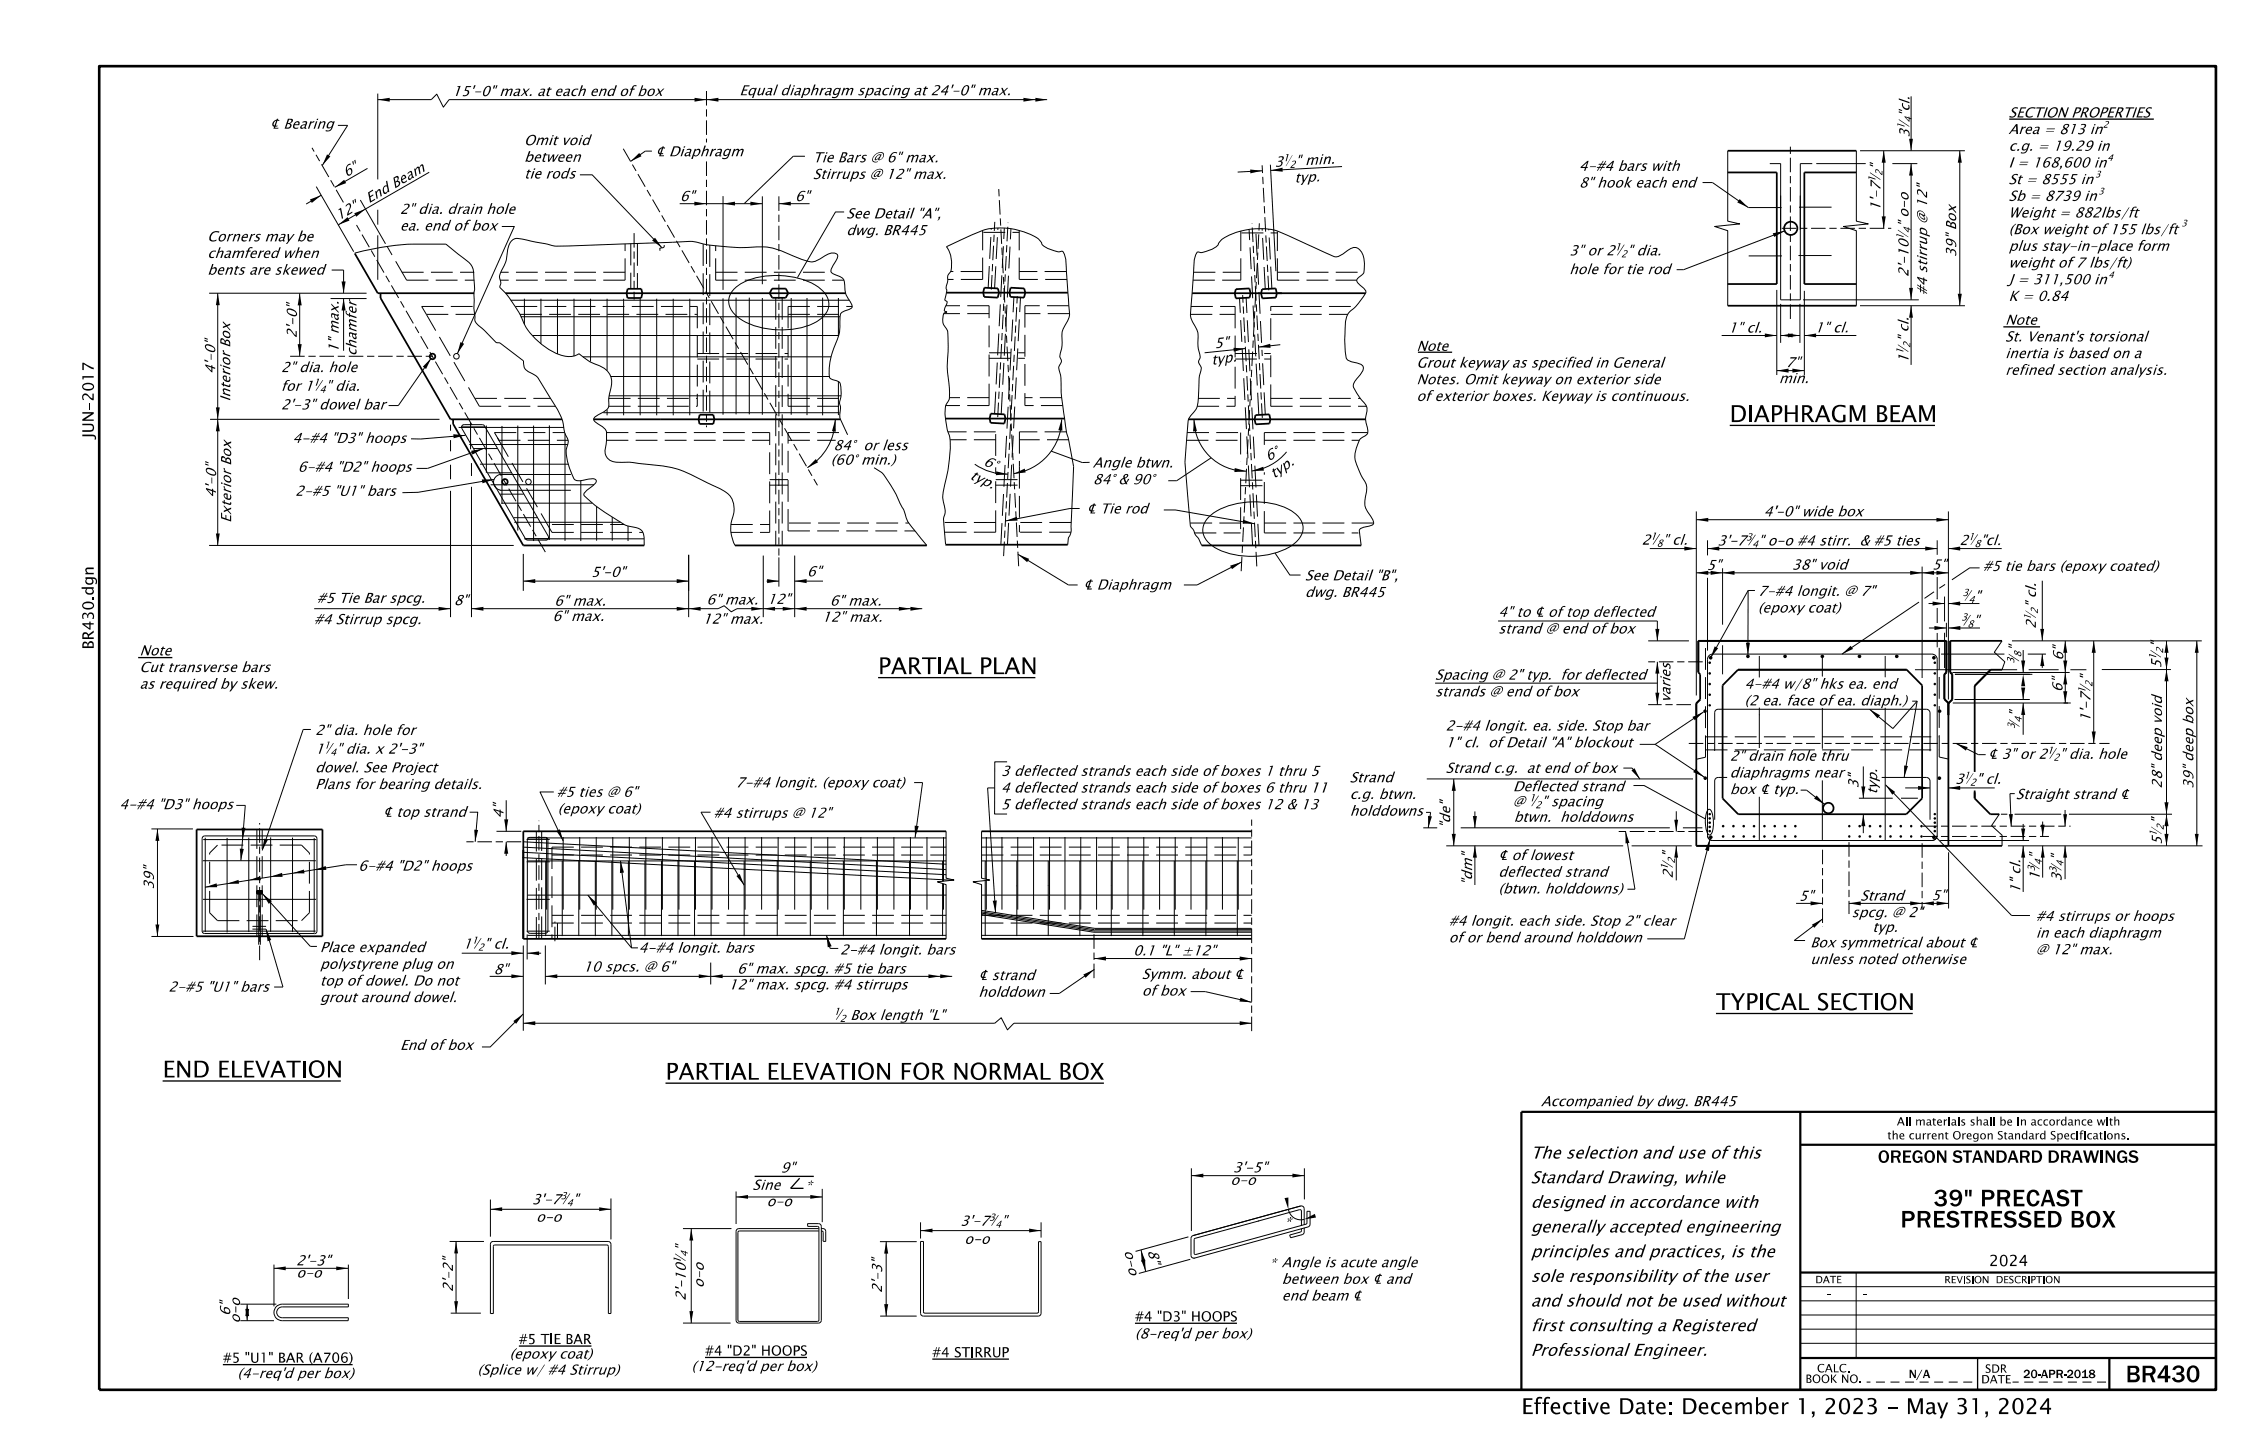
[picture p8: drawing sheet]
<svg xmlns="http://www.w3.org/2000/svg" width="432mm" height="279mm" viewBox="0 0 432 279" stroke-linecap="round" stroke-linejoin="round" font-family="sans-serif">
<defs><g id="words">
<g font-size="3.2">
<text x="332.1" y="81">DIAPHRAGM BEAM</text>
<text x="168.6" y="129.4">PARTIAL PLAN</text>
<text x="329.5" y="193.8">TYPICAL SECTION</text>
<text x="31.2" y="206.8">END ELEVATION</text>
<text x="127.8" y="207.2">PARTIAL ELEVATION FOR NORMAL BOX</text>
<text x="371.2" y="231.5">39&quot; PRECAST</text>
<text x="364.9" y="235.6">PRESTRESSED BOX</text>
<text x="408.1" y="265.2">BR430</text>
</g>
<text font-size="3" x="292.1" y="271.4">Effective Date: December 1, 2023 - May 31, 2024</text>
<text font-size="2.4" x="360.5" y="223.1">OREGON STANDARD DRAWINGS</text>
<g font-size="2.3">
<text x="293.9" y="227.1">Standard Drawing, while</text>
<text x="293.9" y="222.3">The selection and use of this</text>
<text x="293.9" y="231.8">designed in accordance with</text>
<text x="293.9" y="236.5">generally accepted engineering</text>
<text x="293.9" y="246">sole responsibility of the user</text>
<text x="293.9" y="241.2">principles and practices, is the</text>
<text x="293.9" y="250.7">and should not be used without</text>
<text x="293.9" y="255.4">first consulting a Registered</text>
<text x="293.9" y="260.2">Professional Engineer.</text>
</g>
<g font-size="2.2">
<text x="18" y="84.1" transform="rotate(-90 18 84.1)">JUN-2017</text>
<text x="18" y="124.6" transform="rotate(-90 18 124.6)">BR430.dgn</text>
<text x="381.9" y="243">2024</text>
</g>
<g font-size="1.9">
<text x="86.8" y="18.4">15'-0&quot; max. at each end of box</text>
<text x="142" y="18.3">Equal diaphragm spacing at 24'-0&quot; max.</text>
<text x="385.6" y="22.5">SECTION PROPERTIES</text>
<text x="100.6" y="27.8">Omit void</text>
<text x="385.6" y="25.7">Area = 813 in</text>
<text x="385.6" y="28.9">c.g. = 19.29 in</text>
<text x="66.5" y="34" transform="rotate(-30 66.5 34)">6 &quot;</text>
<text x="100.6" y="31">between</text>
<text x="100.6" y="34.2">tie rods</text>
<text x="156.1" y="31.1">Tie Bars @ 6&quot; max.</text>
<text x="156.1" y="34.3">Stirrups @ 12&quot; max.</text>
<text x="244.7" y="32" transform="rotate(-3 244.7 32)">3</text>
<text x="248.6" y="35" transform="rotate(-3 248.6 35)">t y p .</text>
<text x="248.7" y="31.8" transform="rotate(-3 248.7 31.8)">&quot; m in .</text>
<text x="303.1" y="32.8">4-#4 bars with</text>
<text x="303.1" y="36">8&quot; hook each end</text>
<text x="385.6" y="32.1">I = 168,600 in</text>
<text x="385.6" y="35.3">St = 8555 in</text>
<text x="66.5" y="41.5" transform="rotate(-30 66.5 41.5)">2 &quot;</text>
<text x="70.8" y="39" transform="rotate(-30 70.8 39)">En d</text>
<text x="75.7" y="36.2" transform="rotate(-30 75.7 36.2)">Be a m</text>
<text x="76.8" y="41">2&quot; dia. drain hole</text>
<text x="130.5" y="38.6">6&quot;</text>
<text x="152.6" y="38.6">6&quot;</text>
<text x="162.5" y="41.9">See Detail &quot;A&quot;,</text>
<text x="361" y="40.5" transform="rotate(-90 361 40.5)">1'-7</text>
<text x="385.6" y="38.5">Sb = 8739 in</text>
<text x="385.6" y="41.7">Weight = 882lbs/ft</text>
<text x="39.8" y="46.3">Corners may be</text>
<text x="65" y="42.4" transform="rotate(-30 65 42.4)">1</text>
<text x="76.8" y="44.2">ea. end of box</text>
<text x="162.5" y="45.1">dwg. BR445</text>
<text x="366.4" y="43.6" transform="rotate(-90 366.4 43.6)">&quot; o-o</text>
<text x="385.6" y="44.9">(Box weight of 155 lbs/ft</text>
<text x="39.8" y="49.5">chamfered when</text>
<text x="39.8" y="52.7">bents are skewed</text>
<text x="301.3" y="49">3&quot; or 2</text>
<text x="301.3" y="52.6">hole for tie rod</text>
<text x="312.4" y="49">&quot; dia.</text>
<text x="366.4" y="53.2" transform="rotate(-90 366.4 53.2)">2'-10</text>
<text x="375.6" y="49.4" transform="rotate(-90 375.6 49.4)">39&quot; Box</text>
<text x="385.6" y="48.1">plus stay-in-place form</text>
<text x="385.6" y="51.3">weight of 7 lbs/ft)</text>
<text x="370" y="56.7" transform="rotate(-90 370 56.7)">#4 stirrup @ 12&quot;</text>
<text x="385.6" y="54.5">J = 311,500 in</text>
<text x="385.6" y="57.7">K = 0.84</text>
<text x="57" y="64.9" transform="rotate(-90 57 64.9)">2'-0&quot;</text>
<text x="331.8" y="63.8">1&quot; cl.</text>
<text x="348.4" y="63.8">1&quot; cl.</text>
<text x="385" y="62.3">Note</text>
<text x="385" y="65.5">St. Venant's torsional</text>
<text x="41.3" y="71.8" transform="rotate(-90 41.3 71.8)">4'-0&quot;</text>
<text x="53.9" y="71.4">2&quot; dia. hole</text>
<text x="65" y="67.7" transform="rotate(-90 65 67.7)">1&quot; max.</text>
<text x="68.4" y="68.3" transform="rotate(-90 68.4 68.3)">chamfer</text>
<text x="232.7" y="70" transform="rotate(-8 232.7 70)">t y p .</text>
<text x="233.2" y="66.8" transform="rotate(-6 233.2 66.8)">5 &quot;</text>
<text x="271.9" y="67.3">Note</text>
<text x="271.9" y="70.5">Grout keyway as specified in General</text>
<text x="366.4" y="69.7" transform="rotate(-90 366.4 69.7)">1</text>
<text x="385" y="68.7">inertia is based on a</text>
<text x="385" y="71.9">refined section analysis.</text>
<text x="44.2" y="77.1" transform="rotate(-90 44.2 77.1)">Interior Box</text>
<text x="53.9" y="75">for 1</text>
<text x="62.5" y="75">&quot; dia.</text>
<text x="271.9" y="73.7">Notes. Omit keyway on exterior side</text>
<text x="271.9" y="76.9">of exterior boxes. Keyway is continuous.</text>
<text x="341.5" y="73.5">min.</text>
<text x="53.9" y="78.6">2'-3&quot; dowel bar</text>
<text x="56.1" y="85">4-#4 &quot;D3&quot; hoops</text>
<text x="159.5" y="89.2">(60° min.)</text>
<text x="160" y="86.4">84°</text>
<text x="166.3" y="86.4">or less</text>
<text x="188.7" y="89.2" transform="rotate(24 188.7 89.2)">6 °</text>
<text x="209.8" y="89.7">Angle btwn.</text>
<text x="243.5" y="88.5" transform="rotate(-28 243.5 88.5)">6 °</text>
<text x="41.5" y="95.5" transform="rotate(-90 41.5 95.5)">4'-0&quot;</text>
<text x="56.6" y="95.1">2-#5 &quot;U1&quot; bars</text>
<text x="57.2" y="90.5">6-#4 &quot;D2&quot; hoops</text>
<text x="186.1" y="91.8" transform="rotate(25 186.1 91.8)">t y p .</text>
<text x="209.8" y="92.9">84° &amp; 90°</text>
<text x="244.6" y="91.9" transform="rotate(-35 244.6 91.9)">t y p .</text>
<text x="44.4" y="100.3" transform="rotate(-90 44.4 100.3)">Exterior Box</text>
<text x="338.6" y="99.1">4'-0&quot; wide box</text>
<text x="315.2" y="104.5">2</text>
<text x="337.5" y="104.7">&quot; o-o #4 stirr.</text>
<text x="356.9" y="104.7">&amp; #5 ties</text>
<text x="376.2" y="104.6">2</text>
<text x="113.4" y="110.7">5'-0&quot;</text>
<text x="250.5" y="111.4">See Detail &quot;B&quot;,</text>
<text x="344" y="109.3">38&quot; void</text>
<text x="380.7" y="109.6">#5 tie bars (epoxy coated)</text>
<text x="60.3" y="119.8">#4 Stirrup spcg.</text>
<text x="60.8" y="115.7">#5 Tie Bar spcg.</text>
<text x="87.1" y="116.1">8&quot;</text>
<text x="106.1" y="119.2">6&quot; max.</text>
<text x="106.4" y="116.2">6&quot; max.</text>
<text x="134.9" y="119.7">12&quot; max.</text>
<text x="135.6" y="116">6&quot; max.</text>
<text x="157.8" y="119.3">12&quot; max.</text>
<text x="159.3" y="116.2">6&quot; max.</text>
<text x="250.5" y="114.6">dwg. BR445</text>
<text x="337.5" y="114.3">7-#4 longit. @ 7&quot;</text>
<text x="337.5" y="117.5">(epoxy coat)</text>
<text x="26.8" y="125.8">Note</text>
<text x="287.6" y="121.6">strand @ end of box</text>
<text x="390.9" y="120.7" transform="rotate(-90 390.9 120.7)">2</text>
<text x="26.8" y="129">Cut transverse bars</text>
<text x="275.5" y="130.4">Spacing @ 2&quot; typ.</text>
<text x="300.8" y="130.4">for deflected</text>
<text x="396.1" y="126.8" transform="rotate(-90 396.1 126.8)">6&quot;</text>
<text x="414.9" y="128.3" transform="rotate(-90 414.9 128.3)">5</text>
<text x="26.8" y="132.2">as required by skew.</text>
<text x="275.5" y="133.6">strands @ end of box</text>
<text x="320.7" y="134.8" transform="rotate(-90 320.7 134.8)">varies</text>
<text x="334.9" y="132.2">4-#4 w/8&quot; hks ea. end</text>
<text x="334.9" y="135.4">(2 ea. face of ea. diaph.)</text>
<text x="396" y="132.8" transform="rotate(-90 396 132.8)">6&quot;</text>
<text x="60.5" y="141">2&quot; dia. hole for</text>
<text x="277.5" y="140.2">2-#4 longit. ea. side. Stop bar</text>
<text x="277.5" y="143.4">1&quot; cl.</text>
<text x="285.9" y="143.4">of Detail &quot;A&quot; blockout</text>
<text x="401.3" y="138.5" transform="rotate(-90 401.3 138.5)">1'-7</text>
<text x="60.5" y="144.6">1</text>
<text x="60.5" y="148.2">dowel. See Project</text>
<text x="64.5" y="144.6">&quot; dia. x 2'-3&quot;</text>
<text x="192.2" y="148.9">3 deflected strands each side of boxes 1 thru 5</text>
<text x="277.6" y="148.3">Strand c.g.</text>
<text x="293.4" y="148.3">at end of box</text>
<text x="332.1" y="146">2&quot; drain hole thru</text>
<text x="332.1" y="149.2">diaphragms near</text>
<text x="395.4" y="145.6">&quot; dia. hole</text>
<text x="22.9" y="155.3">4-#4 &quot;D3&quot; hoops</text>
<text x="60.5" y="151.4">Plans for bearing details.</text>
<text x="106.9" y="152.9">#5 ties @ 6&quot;</text>
<text x="141.2" y="151.1">7-#4 longit. (epoxy coat)</text>
<text x="192.2" y="152.1">4 deflected strands each side of boxes 6 thru 11</text>
<text x="192.2" y="155.3">5 deflected strands each side of boxes 12 &amp; 13</text>
<text x="259.1" y="150.1">Strand</text>
<text x="259.1" y="153.3">c.g. btwn.</text>
<text x="290.5" y="151.8">Deflected strand</text>
<text x="295.9" y="154.7">&quot; spacing</text>
<text x="360.4" y="152.4" transform="rotate(-90 360.4 152.4)">typ.</text>
<text x="375.3" y="150.4">3</text>
<text x="415.1" y="151.4" transform="rotate(-90 415.1 151.4)">28&quot; deep void</text>
<text x="421.1" y="151.4" transform="rotate(-90 421.1 151.4)">39&quot; deep box</text>
<text x="96.7" y="157.1" transform="rotate(-90 96.7 157.1)">4&quot;</text>
<text x="107.1" y="156.1">(epoxy coat)</text>
<text x="137" y="156.9">#4 stirrups @ 12&quot;</text>
<text x="259.1" y="156.5">holddowns</text>
<text x="290.6" y="157.7">btwn.</text>
<text x="299.7" y="157.7">holddowns</text>
<text x="68.8" y="167.1">6-#4 &quot;D2&quot; hoops</text>
<text x="415" y="162.2" transform="rotate(-90 415 162.2)">5</text>
<text x="287.7" y="168.2">deflected strand</text>
<text x="287.7" y="171.4">(btwn. holddowns)</text>
<text x="321.2" y="168.6" transform="rotate(-90 321.2 168.6)">2</text>
<text x="357.2" y="172.8">Strand</text>
<text x="387.9" y="171.4" transform="rotate(-90 387.9 171.4)">1&quot; cl.</text>
<text x="391.6" y="168.9" transform="rotate(-90 391.6 168.9)">1</text>
<text x="395.8" y="169.2" transform="rotate(-90 395.8 169.2)">3</text>
<text x="278.1" y="177.6">#4 longit. each side. Stop 2&quot; clear</text>
<text x="355.5" y="176">spcg. @ 2&quot;</text>
<text x="359.5" y="178.8">typ.</text>
<text x="390.9" y="176.7">#4 stirrups or hoops</text>
<text x="390.9" y="179.9">in each diaphragm</text>
<text x="61.4" y="182.7">Place expanded</text>
<text x="61.4" y="185.9">polystyrene plug on</text>
<text x="88.9" y="182">1</text>
<text x="122.6" y="182.8">4-#4 longit. bars</text>
<text x="161.3" y="183.2">2-#4 longit. bars</text>
<text x="217.6" y="183.3">0.1 &quot;L&quot; ±12&quot;</text>
<text x="278.1" y="180.8">of or bend around holddown</text>
<text x="347.6" y="185">unless noted otherwise</text>
<text x="390.9" y="183.1">@ 12&quot; max.</text>
<text x="32.3" y="190.3">2-#5 &quot;U1&quot; bars</text>
<text x="61.4" y="189.1">top of dowel. Do not</text>
<text x="94.7" y="186.9">8&quot;</text>
<text x="112" y="186.4">10 spcs. @ 6&quot;</text>
<text x="139.9" y="189.9">12&quot; max. spcg. #4 stirrups</text>
<text x="141.5" y="186.8">6&quot; max. spcg. #5 tie bars</text>
<text x="187.8" y="191.3">holddown</text>
<text x="219.2" y="191">of box</text>
<text x="61.4" y="192.3">grout around dowel.</text>
<text x="163.2" y="195.7">Box length &quot;L&quot;</text>
<text x="76.8" y="201.5">End of box</text>
<text x="295.9" y="212.3">Accompanied by dwg. BR445</text>
<text x="149.8" y="225">9&quot;</text>
<text x="236.2" y="227.4">o-o</text>
<text x="236.7" y="225">3'-5&quot;</text>
<text x="144.5" y="228.3">Sine</text>
<text x="147.2" y="231.5">o-o</text>
<text x="154.5" y="228.5">*</text>
<text x="102.9" y="234.4">o-o</text>
<text x="184.3" y="235.2">3'-7</text>
<text x="185.1" y="238.7">o-o</text>
<text x="220.4" y="240" transform="rotate(78 220.4 240)">8 &quot;</text>
<text x="246.5" y="235.5">*</text>
<text x="56.9" y="245.2">o-o</text>
<text x="215.9" y="240.1" transform="rotate(78 215.9 240.1)">o - o</text>
<text x="243.7" y="243.3">* Angle is acute angle</text>
<text x="131.7" y="249.6" transform="rotate(-90 131.7 249.6)">2'-10</text>
<text x="135.1" y="247.2" transform="rotate(-90 135.1 247.2)">o-o</text>
<text x="169.3" y="248.2" transform="rotate(-90 169.3 248.2)">2'-3&quot;</text>
<text x="44.2" y="252.6" transform="rotate(-90 44.2 252.6)">6&quot;</text>
<text x="46.1" y="253.9" transform="rotate(-90 46.1 253.9)">o-o</text>
<text x="99.6" y="257.9">#5 TIE BAR</text>
<text x="217.9" y="256.8">(8-req'd per box)</text>
<text x="217.9" y="253.6">#4 &quot;D3&quot; HOOPS</text>
<text x="42.8" y="261.5">#5 &quot;U1&quot; BAR (A706)</text>
<text x="91.6" y="263.8">(Splice w/ #4 Stirrup)</text>
<text x="97.8" y="260.7">(epoxy coat)</text>
<text x="132.7" y="263.1">(12-req'd per box)</text>
<text x="135.4" y="260.1">#4 &quot;D2&quot; HOOPS</text>
<text x="179" y="260.4">#4 STIRRUP</text>
<text x="45.6" y="264.5">(4-req'd per box)</text>
</g>
<g font-size="1.6">
<text x="364.2" y="216">All materials shall be in accordance with</text>
<text x="362.4" y="218.6">the current Oregon Standard Specifications.</text>
<text x="348.9" y="263.3">CALC.</text>
<text x="381.1" y="263.4">SDR</text>
<text x="346.6" y="265.4">BOOK NO.</text>
<text x="366.5" y="264.4">N/A</text>
<text x="380.4" y="265.5">DATE</text>
<text x="388.4" y="264.4">20-APR-2018</text>
</g>
<g font-size="1.4">
<text x="348.5" y="246.2">DATE</text>
<text x="373.3" y="246.2">REVISION</text>
<text x="383.1" y="246.2">DESCRIPTION</text>
</g>
<g font-size="1.3">
<text x="367" y="23.6" transform="rotate(-90 367 23.6)">4</text>
<text x="365.6" y="24.8" transform="rotate(-90 365.6 24.8)">1</text>
<text x="246.3" y="31" transform="rotate(-3 246.3 31)">1</text>
<text x="247.6" y="32.2" transform="rotate(-3 247.6 32.2)">2</text>
<text x="360.1" y="35" transform="rotate(-90 360.1 35)">1</text>
<text x="361.4" y="33.8" transform="rotate(-90 361.4 33.8)">2</text>
<text x="365.5" y="46" transform="rotate(-90 365.5 46)">1</text>
<text x="366.8" y="44.8" transform="rotate(-90 366.8 44.8)">4</text>
<text x="310" y="48">1</text>
<text x="311.2" y="49.4">2</text>
<text x="365.5" y="68" transform="rotate(-90 365.5 68)">1</text>
<text x="60.1" y="74">1</text>
<text x="61.3" y="75.4">4</text>
<text x="316.9" y="103.6">1</text>
<text x="318" y="104.9">8</text>
<text x="335.2" y="103.7">3</text>
<text x="336.4" y="105">4</text>
<text x="377.9" y="103.6">1</text>
<text x="379" y="105">8</text>
<text x="376.7" y="114.4">3</text>
<text x="377.9" y="115.7">4</text>
<text x="389.9" y="119" transform="rotate(-90 389.9 119)">1</text>
<text x="415.3" y="125.4" transform="rotate(-90 415.3 125.4)">2</text>
<text x="401.7" y="131.9" transform="rotate(-90 401.7 131.9)">2</text>
<text x="414" y="126.6" transform="rotate(-90 414 126.6)">1</text>
<text x="400.4" y="133" transform="rotate(-90 400.4 133)">1</text>
<text x="62.2" y="143.7">1</text>
<text x="386.8" y="139.9" transform="rotate(-90 386.8 139.9)">3</text>
<text x="388.2" y="138.7" transform="rotate(-90 388.2 138.7)">4</text>
<text x="63.4" y="145">4</text>
<text x="377" y="149.4">1</text>
<text x="393" y="144.7">1</text>
<text x="394.2" y="146">2</text>
<text x="293.6" y="153.8">1</text>
<text x="294.7" y="155.1">2</text>
<text x="414.1" y="160.5" transform="rotate(-90 414.1 160.5)">1</text>
<text x="415.4" y="159.3" transform="rotate(-90 415.4 159.3)">2</text>
<text x="320.2" y="166.9" transform="rotate(-90 320.2 166.9)">1</text>
<text x="390.7" y="167.3" transform="rotate(-90 390.7 167.3)">3</text>
<text x="392" y="166.1" transform="rotate(-90 392 166.1)">4</text>
<text x="396.2" y="166.3" transform="rotate(-90 396.2 166.3)">4</text>
<text x="90.6" y="181.1">1</text>
<text x="160" y="194.8">1</text>
<text x="161.2" y="196.1">2</text>
<text x="107.6" y="230.1">3</text>
<text x="108.8" y="231.5">4</text>
<text x="191" y="235.6">4</text>
<text x="130.7" y="242.4" transform="rotate(-90 130.7 242.4)">1</text>
<text x="132" y="241.3" transform="rotate(-90 132 241.3)">4</text>
</g>
<g font-size="1.2">
<text x="403.7" y="24.5">2</text>
<text x="402.2" y="34">3</text>
<text x="404.6" y="30.9">4</text>
<text x="402.8" y="37.3">3</text>
<text x="418.8" y="43.4">3</text>
<text x="404.7" y="53.4">4</text>
<text x="350.6" y="248.9">-</text>
<text x="357.7" y="248.9">-</text>
</g>
</g></defs>
<g fill="none" stroke="#000" stroke-width=".19" stroke-dasharray="4.2 1.4" stroke-linecap="butt">
<path d="M77.2 52.2h13.9M78.1 53.8l-3.8-6.6M78.1 53.8h13M81 58.8h10.1M99 58.8h34.9M120 53.8v-7M120 52.2h-23.9M120 53.8h-24M121.1 46.7v8.7M122.4 46.8v8.6M133.9 58.8v19.2M135 46.8v32.8"/>
<path d="M136.3 47v32.6M137.4 53.8h24.6M137.4 52.2h22.2M137.4 53.8v-6.6M148.9 57.2v47.4M150.2 57.2v47.5M151.3 58.8h12.3M151.3 58.8v19.2M188.6 52.1h-6.1M188.7 53.6v-9.3M188.7 53.6h-6.7M188.8 44.6h6.9"/>
<path d="M189.7 55.2l.6-11.3M189.9 58.7h-8.3M191 55.3l.6-11.6M195.7 53.6v-9.4M196.8 58.7v19.1M204.8 52.1h-9.1M204.9 53.6h-9.2M205.2 58.7h-8.4M228.7 58.8h8.4M229.1 53.8h9.1M229.2 52.2h9M237.1 58.8v9.8"/>
<path d="M238.2 53.8v-9.5M238.4 44.7h6.9M242.9 55.4l-.6-11.5M244 58.8h16.3M244.2 55.4l-.6-11.4M245.3 53.8h15.2M245.3 53.8v-9.4M245.3 52.2h16.6M81.9 60.4l-.9-1.6M81.9 60.3h9.2M88.2 68.4a.53 .53 0 0 0-.8-.5 .53 .53 0 0 0-.2 .8 .53 .53 0 0 0 .9-.1l.1-.2M91.2 76.4h14.5"/>
<path d="M92 78l-10.1-17.6M92 78h14.6M99.8 60.3h34.1M116.9 78h17M116.9 76.4h17M133.9 67.8h17.4M133.9 68.9h17.4M151.3 60.3h10.1M151.3 78h10.1M151.3 76.4h10.1M189.9 77.8v-19.1M189.9 60.2h-8.7"/>
<path d="M189.9 77.8h-8.3M189.9 76.3h-7.6M189.9 67.7h6.9M189.9 68.8h6.9M191 79.3l1.8-35.5M192.2 79.4l1.9-35.5M203.8 76.3h-7M204 77.8h-7.2M205.4 60.2h-8.6M228.6 60.3h8.5M229.9 78h7.2M230 76.4h7.1"/>
<path d="M237.1 70.4v7.6M237.1 67.8h6.9M237.1 68.9h6.9M241.7 79.6l-1.9-35.6M242.2 65.8l-1.1-21.9M242.9 79.5l-.6-12.4M244 60.3h14.8M244 78h18.4M244 76.4h17.2M244 78v-10.8M244 65.3v-6.5M94.9 83h13.5"/>
<path d="M95.7 84.5h13.4M95.8 84.6l-.9-1.6M102 92.5a.53 .53 0 0 0-.7-.5 .53 .53 0 0 0-.3 .8 .53 .53 0 0 0 .9-.1l.1-.2M116.5 83h31.3M116.5 84.5h31.3M147.8 92h3.5M147.8 93.1h3.5M151.3 84.5h9.1M151.3 83h11.2M191.2 82.9h-9.2M191.2 84.4h-8.8M191.2 87.5v-4.6"/>
<path d="M191.2 92h4.5M191.2 93.1h4.5M195.7 82.9v6.7M195.7 89.6v12.5M204.8 82.9h-9.1M205.2 84.4h-9.5M227.8 84.5h10.4M227.9 83h10.3M238.2 83v5.6M238.2 91.8v10.5M238.2 92.1h4.5M238.2 93.2h4.5"/>
<path d="M242.7 83h19.9M242.7 84.5h18.3M242.7 85.4v-2.4M106 102.2h17.4M106 100.6h13.8M106 102.2l-11.1-19.2M140.3 102.2h7.5M140.3 100.6h7.5M147.8 102.2v-19.2M151.3 101.9v-18.9M151.3 101.9h24.4M151.5 100.4h23"/>
<path d="M191.2 100.3h-10M191.2 102.1h-9.8M191.2 102.1v-12.4M192.2 104.6l2.5-47.6M193.4 104.5l2.5-47.5M205.6 102.1h-9.9M205.7 100.3h-10M228.5 100.4h9.7M229.3 102.3h8.9M240.5 104.7l-2.5-47.5M241.7 104.7l-2.4-47.5M242.7 100.4h21"/>
<path d="M242.7 102.3h18.1M242.7 102.3v-11.7M327.4 145.3v-22.3M327.4 145.3l-1.7 .4M327.5 141.4h44.8M327.5 143.9h44.7M372.3 145.3v-22.2M372.3 145.3l1.8 .4M40.3 163.7l1.5-1.5M40.3 175.2l1.5 1.5M40.3 175.2v-11.5M41.8 176.7h16.1"/>
<path d="M49.3 179.7v-20.5M50.3 179.7v-20.5M57.9 176.7l1.5-1.5M57.9 162.2h-16.1M59.4 163.7l-1.5-1.5M59.4 175.2v-11.5M106 162.6v17.5M106 162.6h75.6M106 177.1h75.6M106 164.1h75.6M106 175.6h75.6M107 177.1v3"/>
<path d="M188.5 162.6h51.8M188.5 177.1h51.8M188.5 164.1h51.8M188.5 175.6h51.8M103 180.2v-20.7M104 180.1v-20.6"/>
</g>
<g fill="none" stroke="#000" stroke-width=".34">
<path d="M331.7 28.9h24.7M331.7 33.1h9.4v21.4h-9.4M356.4 33.1h-10v21.4h10M68.1 48.6l4.4 7.7h18.6M73.1 56.3v.9l13.4 23.3h21.4M97.1 56.3h65.2M120.5 55.4h2.6l.2 .9-.2 .9h-2.6l-.2-.9zM148.2 55.4h2.7l.4 .9-.5 .9h-2.5l-.5-.9zM181.7 56.2h23.3M189 55.2l2.6 .2 .2 .8-.2 .9-2.7-.1-.1-.8zM194 55.2l2.6 .2 .2 .8-.2 .9-2.6-.1-.2-.8zM228.9 56.3h33.3"/>
<path d="M237.3 55.5l2.6-.1 .2 .9-.2 .8-2.6 .2-.2-1zM242.3 55.5l2.6-.1 .2 .9-.1 .8-2.6 .2-.3-1zM331.7 58.7h24.7M134.3 79.6h2.6l.3 .9-.3 .9h-2.6l-.2-.9zM190.2 79.4l2.7 .1 .1 .8-.2 1-2.6-.2-.2-.8zM241.1 79.7l2.6-.2 .2 1-.2 .8-2.6 .1-.2-.9zM87 80.5v.9l13.5 23.3h23.2M114 80.5h47.4M181.5 80.3h22.9M228.2 80.5h34M141.1 104.7h36.8M181.5 104.5h23.5"/>
<path d="M230.7 104.7h30.6M333.7 128.5h32.4l2.9 3v21.7l-3 3h-32.3l-3-3v-21.7zM384.4 128.5h-2.2l-3.1 3.1v16.5M384.4 123h-10v6l.4 .4v4.8l-.7 .8M37.7 159.2h24.2v20.5h-24.2zM181.6 159.5h-81.1v20.7h81.1M188.5 159.5h51.8M379.1 151.7v1.5l3 3h1.8M374.1 162.3v-27.4l-.8-.7v-4.8l.4-.4v-6h-47.6v6l.3 .4v4.8l-.7 .8v27.3h58.7M188.5 180.2h51.8"/>
<circle cx="343.8" cy="43.8" r="1.27"/>
<circle cx="83" cy="68.4" r=".53"/>
<circle cx="96.9" cy="92.5" r=".53"/>
<circle cx="351" cy="155.1" r="1.01"/>
</g>
<g fill="none" stroke="#000" stroke-width=".19" stroke-dasharray="2.8 .7 1.4 .7" stroke-linecap="butt">
<path d="M135.6 17.5v9.8M65.9 38.8l-6-10.4M119.7 28.5l37.3 64.6M135.6 31v51M149.5 37.7v68.9M121.7 44.7v11.6M121.7 56.3v1.2M190.3 55.6l.7-13M243.6 55.7l-1.3-24M342.1 43.8h21M55.7 68.4h28.1M343.7 61.2v-33.8"/>
<path d="M191.6 80l1.9-37.3M242.4 80.2l-2-37.3M104.7 105.9l-36.6-63.3M192.7 106.7l2.6-50.2M195.6 108.7l-3.9-72.8M238.3 109.6l3.5-66.8M241.3 108.7l-2.7-52.1M324.7 135.2h-8.3M326.9 127h-10.5M324.2 142.7h80.8M327 159.6h-16.8M369.1 158.5h28.4"/>
<path d="M100.1 161.5h-10.6M210 179.3v8.8M349.9 163.1v14.8M355 161.6v13.8M369 161.8v12.8M369.1 160.5h24.3M49.8 184.3v-26.4M103.5 180.1v-22.6M106.5 180.6v-3.8M240.3 197.9v-40.6"/>
</g>
<g fill="none" stroke="#000" stroke-width=".19">
<path d="M72.5 19.1h10.3l1.1-1 1.2 2.5 1.1-1.5h114.8M72.5 18v16.4M366.9 18.5v10.4M60.7 35.8l7.2 12.5M61.7 37.5l-2.9 1.7M64.9 24.1h1.8l-4.8 7.7M69.2 38.4l4.8 8.4M70.6 32.3l-6.3 3.6M82.4 33.1l-17.5 10M111.3 33.5h2.4l13.4 14M125.2 29h-1.3l-2.8 2M130.5 39.1h15.9"/>
<path d="M138.8 37.6v18M146.4 37.7v16.8M149.5 39.1h5.9M154.6 30h-2.3l-9.4 9.1M242.3 32.8l-4.7 .2M243.9 31.6l1.1 20.4M257.7 32l-13.8 .7M326.9 35h1.9l6.9 4.8h6.4M331.7 28.9v13.5l2.3 .6-4.8 .5 2.5 .8v14.4M339.8 31.4h2.1v26.1h3.8v-26.1h2.2M345.4 39.8h6.2M348.7 31.4h9.5"/>
<path d="M356.4 28.9v13.5l2.3 .6-4.8 .5 2.5 .8v14.4M357.1 28.9h20.2M361.7 28.9v14.9M363.3 31.4h4.8M366.9 31.4v26.1M376.3 28.9v29.8M40.1 56.3h30.3M41.8 56.3v48.4M57.5 56.3v12M63.5 57.3h6.9M63.7 51.8h2.3v4.5M66 57.3v10"/>
<path d="M68.1 48.6a50.5 50.5 0 0 1 16.2-1.8h1.3l2.3 2a10.4 10.4 0 0 1 2.7 2.3l.2 .4a22.8 22.8 0 0 1 .2 5.1v2.5l.2 1.8a1.71 1.71 0 0 0 1.1 1.9l2.5 2.5a1.34 1.34 0 0 0 1.3 .6l4.4 3.4a2.1 2.1 0 0 0 1.6 2.3 4.5 4.5 0 0 1 2.2 2.6 38.7 38.7 0 0 1 3.8 6.8 7.1 7.1 0 0 0 1 3.5v.4a7 7 0 0 0 .5 5.6l.3 .6a1.28 1.28 0 0 0 1.7 1.1l.7-.1a2.27 2.27 0 0 1 2.1 0 1.83 1.83 0 0 1-1.2 1.6l-.9 .8-.2 .3 .1 .4 2.3 1.9 4.1 2.8a6.1 6.1 0 0 0 3.5 1.3 2 2 0 0 1 1.6 2.5v1M72.5 40.3v2.8M72.5 45.2v8.5M96.3 43.5h2.4l-10.9 24.4M97 56.2l.8 1a21.7 21.7 0 0 1 3.1 5.5 13.3 13.3 0 0 0 7.7 5.7h.9l.9-.1 .8-.4a11.4 11.4 0 0 0 4.2 2.4 3.4 3.4 0 0 1 1.8 4.6l-.3 1.5v.8a1.66 1.66 0 0 1-1.2 2 2.86 2.86 0 0 0-1.7 1.3 2.84 2.84 0 0 0 1.5 1.3 2.08 2.08 0 0 1 1 2.3l-.2 1.4a2.28 2.28 0 0 0 2.4 3.2 31.8 31.8 0 0 1 6.5 .5 20.8 20.8 0 0 1 10 3.2l.7 .3a14.5 14.5 0 0 1 4.2 2.4 5 5 0 0 1 .3 5 6.9 6.9 0 0 0 .7 4.6M97.1 56.3l-.5-.6a.91 .91 0 0 1-.4-1.4l-.1-.4a2.23 2.23 0 0 1 .4-2.3l.6-1.3 .3-1.7a2.98 2.98 0 0 1 1.6-2.8l1.1 .1 4 .8a11.4 11.4 0 0 0 4.2 .5l21.3-.7a12.8 12.8 0 0 1 6.3 .5l3.4 .3a44 44 0 0 0 7.4 .1 24 24 0 0 1 7.1 2.3 3.4 3.4 0 0 0 3.6 0 5.4 5.4 0 0 1 2.5-1.2l.6 .2 .3 .3a3.4 3.4 0 0 1-.8 1.9l-.5 1a1.41 1.41 0 0 0 1.4 1 1.59 1.59 0 0 1 1.3 1.9v.5a4.3 4.3 0 0 0 1.1 2.7l.3 .8a2 2 0 0 1-1.5 .9l-.5 .3a4.8 4.8 0 0 0-.3 2.9 19.7 19.7 0 0 1-1.5 4.8l-.6 2.7a4.5 4.5 0 0 0 .2 2.2l.4 .2a2.07 2.07 0 0 1 1.5 .8 7.4 7.4 0 0 1-.1 3.8l.2 .6-.1 1a4 4 0 0 0 .7 3l.7 1.4M98.1 57.6h65M100.7 57.3v4.9M103.9 57.3v8.7M107 57.3v10.6M110.2 57.3v11M113.4 57.3v12.1"/>
<path d="M116.6 57.3v13.8M119.7 57.3v22.4M122.9 57.3v22.4M126.1 57.3v22.4M127.5 47a.47 .47 0 0 1-.1 .5 .47 .47 0 0 1-.5 .1l-.2 .1v.4M129.3 57.3v22.4M132.4 57.3v22.4M138.8 57.3v22.3M140.9 55.5a12.5 12.5 0 0 1 9.7-2.6 11.8 11.8 0 0 1 7.7 3.3 3.3 3.3 0 0 1-.7 5 14.5 14.5 0 0 1-11.6 1.6 9.2 9.2 0 0 1-5.6-3.4 3.1 3.1 0 0 1 .5-3.9zM141.3 57.1v22.4M143.9 57.1v22.4M146.4 57.2v22.4"/>
<path d="M151.9 57.2v22.4M154.9 57.2v22.5M157.9 57.1v22.6M161 57.2v7.3M162.1 40.7h-1.7l-7.3 12.6M335.7 49.1h6.4M341.1 55.6v16.4M341.9 58.3v7.5M342.7 44.3l-19.4 7.5h-1.4M345.3 49h6.3M345.6 58.3v7.5M346.2 57.5h22.2"/>
<path d="M346.4 55.8v16.2M357.1 58.7h20.2M366.9 58.7v11.3M82.8 68.7l-6.3 9.1h-1.9M99.9 60.8h61.4M102.2 64.4h58.8M111.9 68.5h47.7M115.8 79.2h45.4M116.6 78.7v1M116.9 76h44.6M117.2 72.2h42.1M161 73.2v6.5"/>
<path d="M239.1 66.9l-7.8 .8M245.8 66.1l-4.2 .5M330.6 64.4h10.5M341.1 71.1h5.3M341.9 64.4h3.7M346.4 64.4h10M40.3 80.5h44.1M86.5 81.5v1.2M86.5 84.5v2.1M86.5 89.2v2.8M86.5 94.2v24.2M88.1 82h20.2"/>
<path d="M88.6 81.9h4.6M88.8 81.6l.3-.1 3.8 .1 12.4 21.3v.3l-.2 .3-3.7 .1-.5-.2-12.2-21.2-.1-.3zM89.4 83.5l-8.6 .7h-1.9M90.1 85.3h18.9M90.3 81.1v5.1M90.5 88.9v2.4M90.5 93.4v25M90.9 86.1h4.5M92.1 89.1h17M92.7 86.1l-10.6 3.8h-2.1M93.4 81.7v9M93.7 90.7h4.5"/>
<path d="M94.2 93h19.9M94.8 92l-14.5 2.5h-3M96 94.8h4.5M96.3 96.6h17.4M96.4 81.7v15M98.7 99.3h4.5M99.4 81.7v20.1M102.4 81.7v22.1M105.5 81.6v22M108.5 83.2v20.6M109.6 91.1h-13.6a1.55 1.55 0 0 0-1.2 1.5 1.55 1.55 0 0 0 1.2 1.5h13.6M111.5 92.3v11.5"/>
<path d="M114.5 97.2v6.6M117.5 99.2v4.6M160.4 80.5a11 11 0 0 1-5.4 9.2M167.8 89.7a5.5 5.5 0 0 1 2.7 2.6l1.4 2.3 1 2.2a8.9 8.9 0 0 1 1.3 3.1l3.7 4.8M187.1 89.1a10.6 10.6 0 0 0 6.4 1.9M201.8 86.6l6 2.2 1.4-.1M203.8 80.5a10.6 10.6 0 0 1-9.2 10.4M207.3 97.6h-1.9l-12.4 2.4M223.4 97.9h2.3l15.2 2.6M229.2 80.5a10 10 0 0 0 10.1 9.9M232.3 99a14.7 14.7 0 0 1 11.4-2.5 9.4 9.4 0 0 1 5.9 3 3.3 3.3 0 0 1-.8 4.6 14.6 14.6 0 0 1-11.8 2.4 8.8 8.8 0 0 1-5.5-3 3.3 3.3 0 0 1 .8-4.5zM232.6 87.8l-6.7 4.5h-1.6"/>
<path d="M247 86.7a10.1 10.1 0 0 1-6.7 3.7M325.7 99.7h48.4M325.7 98.1v35.4M374.1 98.1v36.1M40.1 104.7h58.5M60.3 116.8h26.2M90.5 116.8h47.4l1.1-.6 1.4 1.2 1.1-.6h35.6M98.7 100.2h20.5M100.5 111.5h31.7M100.5 106.3v7.1M100.6 103.4h23.1M100.8 103.4h4.5"/>
<path d="M120.6 100.9v2.9M132.2 106.5v11.9M146.5 106.6v11.8M147.2 111.5h2.3M149.5 107v5.6M152.6 106.6v11.8M152.6 111.5h5.4M181.5 104.4l-.2-3.1a6 6 0 0 1 .2-2.9v-.6a7.8 7.8 0 0 1 0-5.5l.6-2.8a14.9 14.9 0 0 0 0-6.3l-.5-2.1a5.7 5.7 0 0 1 .7-4.7l-.1-3.1a22.6 22.6 0 0 1-.2-6.4v-2a2.77 2.77 0 0 0-.8-2.5l-.2-1.2a1.38 1.38 0 0 1 .4-1.2l.4-.1-.5-.2 .1-.7a1.38 1.38 0 0 0 .3-1.2l-.3-.3 .1-.3a4.2 4.2 0 0 0 .2-2.3l.3-1.3a1.38 1.38 0 0 1 .5-1.4 5.7 5.7 0 0 0-.8-4.9l4.1-1.8a12.9 12.9 0 0 1 13.8 .6l.4 .7a5.4 5.4 0 0 0 3.4 1.5l.5-.1a6 6 0 0 1 .9 3.9l.4 6.6a4.6 4.6 0 0 1-.9 4.1 6.9 6.9 0 0 0-.4 3.5l-.2 1.2a1.82 1.82 0 0 0 .1 1.8l-.1 .3a1.69 1.69 0 0 0-.2 2.1l.1 .4a77.7 77.7 0 0 0 2.1 15.2l.2 .8a8.1 8.1 0 0 1 .1 3.5l-.4 9.4a3.4 3.4 0 0 1-.5 2.4l-.1 1.1M195.4 106.4l9.7 5.9h1.8M230.7 104.7a5.1 5.1 0 0 0-1.3-2.2l-.2-.8-.7-.9-.5-6.6a38 38 0 0 1-.2-9l.2-2.6a4.1 4.1 0 0 1 .9-3.2 4.8 4.8 0 0 0 1.2-3.6v-.6a12.2 12.2 0 0 1 .5-4.5v-.3a1.14 1.14 0 0 1-.2-1.7v-.2a10.9 10.9 0 0 1-.4-4.5l-.4-1.1a5.3 5.3 0 0 1-.9-4.6l.4-5.7a9.7 9.7 0 0 1 .7-4.1l.4-.1a4.9 4.9 0 0 0 3.2-1l.4-.3a3.2 3.2 0 0 1 2.1-1.9 13.9 13.9 0 0 1 9.4-.9l9.7 4.4a2.24 2.24 0 0 0 2.8 0 4.5 4.5 0 0 1 2.4-1.2 2.62 2.62 0 0 1 1.8 2.8l-.1 1.4a1.46 1.46 0 0 1-.9 1.4l-.5 .7a2.52 2.52 0 0 0 1.2 1.4l.5 .7a11 11 0 0 1-3.2 4.1 6.4 6.4 0 0 0-.8 4.1v1.9l.1 1.9a1.34 1.34 0 0 0 1.4 1.6 2.69 2.69 0 0 1 2 .9 2.55 2.55 0 0 1-1 2 1.81 1.81 0 0 0-.6 2.4l1.3 1.9a2.48 2.48 0 0 1 .8 3.3l.2 1.5a2.35 2.35 0 0 1 0 1.9l-.3 .2a2.32 2.32 0 0 0-1.6 2 5.6 5.6 0 0 0 .6 5.1l.4 .9a3.4 3.4 0 0 1 .7 3.6 3.8 3.8 0 0 0 .9 3.7 1.67 1.67 0 0 1 .5 1.8l-1 .3a1.59 1.59 0 0 0-1.6 .9l.3 2.8M238.4 107.8l-8.6 4.5h-2.5M244.8 106.1l2.9 4.2h2"/>
<path d="M287.6 119.2h30.6v3.8M316.8 105.3h8.9M325.7 109.9h48.4M327.8 103.7v2.9M327.8 110.9v13.9M327.8 105.3h44.1M330.7 109v10.9M335.6 113.3l-7.2 12.9M335.6 113.3h1.3M335.6 113.3v12.3M368.4 115.5l-14.7 10M369 108.7v21.4"/>
<path d="M370.3 115.8h3M371.3 113.6l-1.8 1.2M371.9 103.7v2.8M371.9 110.7v4.3M371.9 116.7v2.9M373.3 114.5v4.7M373.5 112.1l-1.2 .8M373.7 119.5v2.8M374.1 115.8h5.9M374.1 105.3h10.2M380.1 109h-1.9l-3.4 2.3M392.1 111.4v11.6"/>
<path d="M59.7 140h-1.5l-7.9 23.2M275.5 131.1h42.7M316.4 123h7.9M318.2 127v8.2M327.1 136.6l-9.3 6.2M330.7 123.8v5.6M337.8 125.9v4.1M337.8 135.8v7.7M349.9 125.8v4M349.9 135.9v7.8M361.9 125.9v4.1M361.9 135.8v25.4"/>
<path d="M367.1 134.5h1M367.7 128.5h19.6M368.1 134.5l-2.5 14.7M368.1 134.5l-4.7 5.3-4.4-3.7M370.3 120.5h3.4M371.9 121.5v2.7M372.7 125.5h12.1M373.3 121.4v6.8M374.1 120.5h6.1M374.9 129h22.5M374.9 134.9h22.7M375.2 134.2h14.5"/>
<path d="M375.3 129.4h14.9M384.4 123l-1.5 2.2 2 1.8-.5 1.5M386.3 123h36.4M388.4 124.7v4.3M388.4 132.7v1.5M388.4 134.9v6.1M389.3 125.5h3.5M389.5 128.5h5.8M392.1 125.5v2.7M396.5 123v11.9M397.5 128.5h3.1M402 123v19.7"/>
<path d="M403.5 128.5h13.3M416 123v39.3M421.8 123v39.3M29.1 159.1h7.9M30.2 159.1v20.6M45.4 154.6h1.7l-.9 10.5M90.2 155.9h1.5l-.5 5.6M95.3 159.5h4.8M97.2 153.6v5.9M106.3 152h-2.6l4.4 9.4M136.4 155.9h-1.8l8.3 14M175.5 150.2h1.6l-1.4 10.6"/>
<path d="M181.6 159.5v9l1.6 .4-3.2 .3 1.6 .6v10.4M188.5 159.5v9l1.5 .4-3.2 .3 1.7 .6v10.4M191 151.2h-1.4l1.5 23.9M193.4 146.2h-2.4v10h2.4M273.3 158.9h2.6M273.8 155.9h.9l-.5 3M273.9 149.5h51.1M279.1 149.5v12.8M280.5 158.9h40.1M283.2 155.7v3.2M311.7 147.4h1.7l1.5 2.1M312.1 159.6l1.8 11h-1.4"/>
<path d="M313.6 150.7h2.1l11.7 6.5M314.8 142.8h3M317.8 142.8l9.4 6.3M321.8 155.7v3.9M323.1 158.9h3.7M328 155.3h.2a2.3 2.3 0 0 1 .8 2.1 4.3 4.3 0 0 1-.6 2.8h-.1a1.68 1.68 0 0 1-.8-1.7 4.7 4.7 0 0 1 .5-3.2zM329.2 144.1v-7.3a.65 .65 0 0 1 .7-.7h40a.71 .71 0 0 1 .7 .7v7.3M331.6 149.2h-1.7a.67 .67 0 0 0-.7 .7v7.4M337.8 152.9v8.3M345.7 151.6h1.2l3.4 2.8M349.9 149.8v11.4M356.9 153.2h6.5"/>
<path d="M357.8 147.1v6.1M357.8 156.3v3.6M361.3 149.2h8.6a.71 .71 0 0 1 .7 .7v7.4M362 150.6l24.2 25.1h3.5M365 153.2h3.2M365.8 151.2h4.8M374.1 151.2h8.9M375.6 142.7l4.2 2.1h1.4M383.9 156.2l-1.5 2.2 2 1.9v2M384.2 156.2h1.2M386.8 156.2h8.9M386.8 152.3h-.9l.3 6.2"/>
<path d="M388.4 158.1v3.2M392.2 157.7v2.8M396.5 155.4v3.1M397.2 156.2h19.8M29.1 179.7h8M38.9 178.7h21.7M38.9 165.2h21.7M39 172.6h21.7M39 161.1h21.7M39.4 160.8v18.1M43.6 160.8v18.1M47.8 160.7v18.2"/>
<path d="M48.5 178.3h2.6l3.2 11.1h-1.7M48.5 177.8h2.6M49.3 171.5h1M49.3 171.4h1M49.3 171.3h1M49.3 171.2h1M49.3 171.1h1M49.3 171h1M49.3 170.9h1M49.7 171.6v9.7M50 171.6v9.7M50.4 171.5l9.2 10.1h1.3"/>
<path d="M52 160.7v18.1M56.2 160.7v18.2M60.3 160.8v18.2M60.4 179.1h-21.4l-.2-.5 .1-17.9 .4-.3 21.3 .1 .3 .4v17.8l-.3 .4-.2 .1M68.5 165.9h-2.1l-27 4.4M97.2 161.5v2.8M100.3 164.6l82.5 4.3M100.4 163.5l81.2 4.4M100.4 162.6l81.2 4.3M100.5 161.5l81.2 4.3M101.1 172.6h4.5M101.1 178.7h4.5"/>
<path d="M101.1 165.4h4.5M101.1 161.1h4.5M101.2 179.3v4.8M101.2 160.8h80.4M101.2 179.5h80.4M101.2 165.2h80.4M101.2 171.8h80.4M101.3 160.9l.5-.2h2.9l.4 .2 .1 .3v17.4l-.1 .2-.4 .3h-2.9l-.5-.3-.1-.2zM104.8 165.2v14.4M105 160.6v14M107.9 165.2v14.4M108.1 160.6v14"/>
<path d="M111.1 165.2v14.4M111.3 160.6v14M112.9 171.8l8.3 10.1M114.3 165.2v14.4M114.5 160.6v14M117.5 165.2v14.4M117.7 160.6v14M119.1 165.2l2.1 16.7h1.3M120.6 165.2v14.4M120.8 160.6v14M123.8 165.2v14.4M124 160.6v14"/>
<path d="M127 165.2v14.4M127.2 160.6v14M130.2 165.2v14.4M130.4 160.6v14M133.3 165.2v14.4M133.5 160.6v14M136.5 165.2v14.4M136.7 160.6v14M139.9 160.6v14M142.9 165.2v14.4M143.1 160.6v14M146.2 160.6v14"/>
<path d="M149.2 165.2v14.4M149.4 160.6v14M152.6 160.6v14M155.6 165.2v14.4M155.8 160.6v14M158.7 179.5l.7 2.5h1.5M158.9 160.6v14M161.9 165.2v14.4M162.1 160.6v14M165.3 160.6v14M168.3 165.2v14.4M168.5 160.6v14"/>
<path d="M171.6 160.6v14M174.6 165.2v14.4M174.8 160.6v14M178 160.6v14M181 165.2v3.9M181 169.5v10.1M181.2 160.6v8.5M181.2 169.6v5M188.5 175l21.6 3.4M188.5 174.7l21.7 3.5M188.5 175.2l21.6 3.4M188.5 160.8h51.8"/>
<path d="M188.5 179.5h51.8M188.5 165.2h51.8M188.5 171.8h51.7M188.5 175.5l21.5 3.4h30.3M189.2 165.2v3.5M189.2 169v10.6M189.4 160.6v8.1M189.4 168.9v5.7M192.4 160.6v14M195.2 165.2v14.4M195.4 160.6v14M198.4 160.6v14"/>
<path d="M201.3 165.2v14.4M201.5 160.6v14M204.5 160.6v14M207.3 165.2v14.4M207.5 160.6v14M210 178.6h30.3M210.1 178.4h30.2M210.1 178.2h30.2M210.5 160.6v14M213.4 165.2v14.4M213.5 160.6v14M216.6 160.6v14"/>
<path d="M219.4 165.2v14.4M219.6 160.6v14M222.6 160.6v14M225.5 165.2v14.4M225.6 160.6v14M228.7 160.6v14M231.5 165.2v14.4M231.7 160.6v14M234.7 160.6v14M237.6 165.2v14.4M237.7 160.6v14M277.7 162.3h33.9"/>
<path d="M283.2 162.3v7.5M313.3 162.3h11.5M321.8 162.3v6.6M327.8 160.3a.99 .99 0 0 0 1 1h42.1a1.02 1.02 0 0 0 1-1M327.8 160.3v-33.8a.99 .99 0 0 1 1-1h42.1a1.02 1.02 0 0 1 1 1v33.8M328.3 161l-4.9 19.2h-7.1M344.8 173.4h5.1M349.9 176.4l-5.4 4.1h2.1M355 173.4h19.1M372.5 161.3h17.1M374.1 163.5v10.8M385.5 162.3h37.4"/>
<path d="M388.4 162.3v8.9M392.2 162.3v6.1M396.5 162.3v6.4M88.7 182.9h11.8M94 187.4h6.5M100.4 194.6l-6.3 6.3h-1.6M100.5 181.4v16.4M100.5 196.4h90.5l1.2-1.1 1.2 2.3 1.3-1.2h45.6M101.2 182.9h2.7M104.7 181.4v7.5M104.7 187.4h78.1M136.5 184.7v4.2"/>
<path d="M210 183.9h30.3M210.1 186l-6.7 4.6h-1.9M228.6 190.3h2.8l8.9 2M86.3 238.2h6.6M87.6 238.2v13.8M94.2 230.2v7.1M94.2 232.1h23.1M94.4 238.3h22.6l.3 .5v13.3h-.5v-12.9l-.3-.3h-21.7l-.1 .3v12.9h-.5v-13.3zM117.3 230v7.8M131.1 235.8h9.3M132.7 235.8v18.1M141.3 228.6v6.3"/>
<path d="M141.3 229.7h16.6M157.2 235.8h-15.3l-.5 .2-.1 17.4 .3 .4 15.6 .1 .4-.3 .1-18.3-.1-.2-.4-.3h-2.2l.1 .5h1.9l.2 .3v17.9l-.2 .1h-15l-.3-.3v-17l.3-.1h15.2M157.7 235.8a.63 .63 0 0 1 .8 .5v1.9h-.5v-1.7l-.3-.3M157.9 228.1v6.4M158 238.1v.1M168.9 238.3h7.1M170.1 238.3v14.3M176.7 238.2h.6v13.5l.3 .3h21.6l.2-.3v-13.4h.5l-.1 14-.4 .3-22.4-.1-.3-.5zM176.7 234.6v3.1M176.7 236.1h23.2M199.9 234.6v2.9M219.1 239.9l.9 4.1"/>
<path d="M228.2 237.3l-10.2 2.8M228.7 224.2v12M228.7 225.6h21.7M241.6 234.3l8.1-2.2 .2 .3v2.8M241.7 234.3l-12.3 3.3-.1 .3v2.7l.3 .1 21.2-5.8 .1-.2v-2.3h.6v2.5l-.1 .4-.3 .1-21.9 6.1M247.4 232.1a2.41 2.41 0 0 0 3 1.9M249.7 231.4l-20.6 5.7-.3 .1-.1 .4v3.3a.51 .51 0 0 0 .6 .5M249.7 231.4a.54 .54 0 0 1 .7 .6v3M249.7 231.4l-6.7 1.9M250.4 235.6v.8l-.2 .4-2.4 .7-.2-.5 2.1-.6 .2-.2v-.4M250.4 224.2v6M46.1 250.3h7"/>
<path d="M46.1 253.4h6.5M47.4 250.3v3.1M52.6 242.7v8M52.6 243.4h14.3M53.1 250.7l.5-.3 .6-.1h12.7v.5h-12.7a1.04 1.04 0 0 0-1.1 1 1.04 1.04 0 0 0 1.1 1.1h12.7v.5h-12.7a1.59 1.59 0 0 1-1.5-.9 1.59 1.59 0 0 1 .4-1.8zM66.9 242.7v6.6M86.5 252h5.8M131.1 253.9h9.2M169 252.6h7M228.5 241.7l-9.8 2.7M345.7 255.1h79.7M345.7 257.8h79.7"/>
<path d="M345.7 252.3h79.7M345.7 246.9h79.7M345.7 249.6h79.7M356.4 244.2v16.4"/>
</g>
<g fill="#000">
<path d="M72.5 19.1l2.3-.3v.7zM133.3 18.8l2.3 .3-2.3 .4zM135.6 19.1l2.3-.3v.7zM196.5 18.8l2.3 .3-2.3 .4zM198.8 18.8l2.2 .3-2.2 .4zM59.5 38.3l2.2-.8-1.8 1.4zM62.8 29.6l.6 .4-1.5 1.7zM64.3 35.9l1.8-1.4 .4 .6zM121.1 31l1.6-1.6 .5 .6zM133.3 38.7l2.3 .4-2.3 .3zM138.8 39.1l2.3-.4v.7zM144.1 38.7l2.3 .4-2.3 .3z"/>
<path d="M149.5 39.1l2.3-.4v.7zM240 32.5l2.3 .3-2.2 .5zM243.9 32.7l2.3-.5 .1 .7zM248.1 29.8h.1l-1.4 2.1zM334 38.2l1.7 1.6-2.1-1zM359 33.1l2 1.3v.1l-2-1.3zM361.7 28.9l.4 2.3h-.8zM366.9 31.4l.4 2.3h-.8zM364.6 22.9l2 1.3v.1l-2-1.3zM366.5 26.6h.8l-.4 2.3zM376.3 28.9l.4 2.3h-.8zM41.8 56.3l.4 2.3h-.7z"/>
<path d="M57.5 56.3l.4 2.3h-.8zM66 57.3l.4 2.3h-.8zM65.6 54h.8l-.4 2.3zM64.9 43.1l1.8-1.4 .4 .6zM68 40.9l2.2-.8-1.8 1.5zM125.2 46.1l.6-.5 1.3 1.9zM311.8 47h.1l-1.3 2h-.2zM340.4 44.8l2.3-.5-2.1 1.2zM361.3 41.5h.8l-.4 2.3zM364.4 44.1l2 1.4-2-1.3zM366.5 55.2h.8l-.4 2.3zM375.9 56.4h.8l-.4 2.3z"/>
<path d="M41.5 78.2h.7l-.4 2.3zM57.1 66h.8l-.4 2.3zM61.9 73h.2l-1.4 2h-.1zM82.8 68.7l-1 2.1-.6-.4zM88.4 65.7l.7 .3-1.3 1.9zM236.8 66.7l2.3 .2-2.2 .6zM241.6 66.6l2.3-.6v.7zM338.8 64l2.3 .4-2.3 .3zM343.3 64l2.3 .4-2.3 .3zM341.1 71.1l2.3-.4v.8zM344.1 70.7l2.3 .4-2.3 .4zM341.9 64.4l2.3-.4v.7z"/>
<path d="M346.4 64.4l2.3-.4v.7zM364.4 66.1l2 1.3v.2l-2-1.4zM366.9 58.7l.4 2.3h-.8zM41.8 80.5l.4 2.3h-.7zM87 83.3l2.4 .2-2.3 .6zM90.5 86.5l2.2-.4-2 1.1zM92.5 92h2.3l-2.2 .7zM156.6 88.1l.5 .6-2.1 1zM160.4 80.5l.1 2.3-.8-.1zM191.3 90.5l2.2 .5-2.3 .2zM193 100l2.2-.8 .2 .7zM194.6 90.9l2.1-1 .2 .8z"/>
<path d="M203.9 80.3l.1 2.4-.8-.2zM229.3 80.5l.5 2.2-.7 .1zM237.1 89.8l2.2 .6-2.3 .2zM238.7 99.7l2.2 .8h-2.3zM240.3 90.4l2.2-.8 .2 .7zM371.8 99.4l2.3 .3-2.3 .4zM41.5 102.4h.7l-.4 2.3zM84.2 116.5l2.3 .3-2.3 .4zM90.5 116.8l2.3-.3v.7zM100.5 111.5l2.3-.4v.8zM129.9 116.5l2.3 .3-2.3 .4zM129.9 111.1l2.3 .4-2.3 .4z"/>
<path d="M132.2 116.8l2.3-.3v.7zM144.3 116.5l2.2 .3-2.2 .4zM147.3 111.1l2.2 .4-2.2 .4zM146.5 116.8l2.3-.3v.7zM150.3 116.5l2.3 .3-2.3 .4zM152.6 116.8l2.3-.3v.7zM152.6 111.5l2.3-.4v.8zM172.6 116.5l2.3 .3-2.3 .4zM174.8 116.5l2.3 .3-2.3 .4zM195.4 106.4l2.2 .8-.4 .7zM236.2 108.5l2.2-.7-1.9 1.4zM318.6 102.5h.2l-1.4 2h-.1z"/>
<path d="M323.4 104.9l2.3 .4-2.3 .4zM325.7 99.7l2.3-.3v.7zM325.7 109.9l2.3-.4v.8zM328.4 109.5l2.3 .4-2.3 .4zM327.8 105.3l2.3-.4v.8zM330.7 109.9l2.3-.4v.8zM337 102.6h.1l-1.3 2h-.2zM366.7 109.5l2.3 .4-2.3 .4zM369.6 104.9l2.3 .4-2.3 .4zM371.1 115.4l2.2 .4-2.2 .4zM369 109.9l2.3-.4v.8zM371.8 109.5l2.3 .4-2.3 .4z"/>
<path d="M374.1 105.3l2.2-.4v.8zM374.1 115.8l2.2-.4v.8zM378.5 113.3h.2l-1.5 2zM379.7 102.6h.1l-1.5 2zM388.9 117.1l2 1.4v.1zM318.2 127l.4 2.3h-.8zM317.8 132.9h.8l-.4 2.3zM317.8 120.7h.8l-.4 2.3zM324.9 137.6l2.2-1-1.7 1.6zM329.2 124l.7 .4-1.5 1.8zM335.2 123.3h.8l-.4 2.3zM353.7 125.5l1.6-1.6 .5 .6z"/>
<path d="M359 136.1l2 1.2-.5 .5zM371.4 120.1l2.3 .4-2.3 .4zM374.1 120.5l2.3-.4v.8zM378.3 118h.1l-1.3 2h-.2zM385.7 125.4l2 1.4v.1l-2-1.3zM385.7 138l2 1.3v.2l-2-1.4zM388.4 134.9l.4 2.3h-.7zM388.4 129.4l.4 2.3h-.7zM388.1 126.8h.7l-.4 2.2zM388.1 131.9h.7l-.4 2.3zM392.1 125.5l.4 2.3h-.8zM391.7 120.7h.8l-.4 2.3z"/>
<path d="M396.5 123l.4 2.3h-.8zM396.5 129.1l.4 2.2h-.8zM396.1 126.8h.8l-.4 2.2zM396.1 132.6h.8l-.4 2.3zM399.3 131.1l2 1.4v.1l-2-1.3zM402 123l.4 2.3h-.8zM412.9 124.7l2 1.3v.2l-2-1.4zM416 128.5l.3 2.2h-.7zM416 123l.3 2.3h-.7zM415.6 126.2h.7l-.3 2.3zM421.8 123l.3 2.3h-.7zM46.4 158.8l.7 .1-.5 2.2z"/>
<path d="M64 142.6h.1l-1.3 2h-.2zM91.1 159.2l.7 .1-.6 2.2zM96.8 157.2h.8l-.4 2.3zM106.8 159.5l.7-.4 .6 2.3zM175.6 158.4l.8 .1-.7 2.3zM274.2 156.6l.7 .1-.7 2.2zM279.1 149.5l.4 2.3h-.8zM282.8 156.6h.8l-.4 2.3zM295.3 152.7h.2l-1.4 2h-.1zM313.2 147.8l.6-.4 1.1 2.1zM321.5 157.3h.7l-.4 2.3zM325.5 147.5l1.7 1.6-2.1-.9z"/>
<path d="M348.8 152.6l1.5 1.8-2-1.2zM357.8 156.3l.3 2.2h-.7zM357.4 150.9h.7l-.3 2.3zM362 150.6l1.9 1.4-.6 .5zM365.6 146.9l.7 .1-.7 2.2zM368.3 150.8l2.3 .4-2.3 .4zM374.1 151.2l2.2-.4v.8zM375.6 142.7l2.2 .7-.4 .6zM378.8 148.4h.1l-1.4 2zM385.7 156.2h.8l-.3 2.3zM388.1 159h.7l-.4 2.3zM391.8 158.3h.8l-.4 2.2z"/>
<path d="M394.8 143.6h.1l-1.3 2h-.1zM396.1 156.2h.8l-.4 2.3zM401.6 140.4h.8l-.4 2.3zM416 156.2l.3 2.3h-.7zM415.6 154h.7l-.3 2.2zM30.2 159.1l.4 2.3h-.8zM29.8 177.4h.8l-.4 2.3zM39.4 170.3l2.2-.8 .1 .8zM43.6 169.6l2.2-.8 .1 .8zM46 162.8l.8 .1-.6 2.2zM47.8 168.9l2.2-.7 .1 .7zM50.7 160.9l.7 .2-1.1 2.1z"/>
<path d="M50.4 171.5l1.8 1.4-.6 .6zM51.9 168.2l2.3-.7 .1 .8zM56.2 167.6l2.1-.7 .2 .7zM60.3 166.9l2.2-.7 .2 .7zM97.2 161.5l.4 2.3h-.8zM112.9 171.8l1.7 1.5-.6 .5zM119.1 165.2l.7 2.2-.8 .1zM141.4 168.1l.6-.4 .9 2.2zM190.6 172.9l.8-.1-.3 2.3zM278.7 160h.8l-.4 2.3zM283.2 162.3l.4 2.3h-.8zM312.1 159.6l.7 2.1-.7 .2z"/>
<path d="M319.2 165l2 1.4v.1l-2-1.3zM321.8 162.3l.4 2.3h-.7zM328.3 161l-.2 2.3-.7-.2zM328.3 161v.1zM347.6 173l2.3 .4-2.3 .3zM347.9 177.4l2-1-1.6 1.6zM355 173.4l2.3-.4v.7zM366.7 173l2.3 .4-2.3 .3zM369 173.4l2.3-.4v.7zM371.8 173l2.3 .4-2.3 .3zM388.4 162.3l.4 2.3h-.7zM389.6 165.3l2 1.4v.1l-2-1.3z"/>
<path d="M392.2 162.3l.4 2.3h-.8zM393.8 165.6l2 1.3v.2l-2-1.4zM396.5 162.3l.4 2.3h-.8zM413 158.6l2 1.5zM415.6 160h.7l-.3 2.3zM421.4 160h.7l-.3 2.3zM51.1 178.3l1 2.1-.7 .2zM92.3 180h.2l-1.4 2h-.1zM98.2 187l2.3 .4-2.3 .3zM98.2 182.5l2.3 .4-2.3 .4zM98.6 195.9l1.8-1.3-1.3 1.9zM100.5 196.4l2.3-.4v.7z"/>
<path d="M101.2 182.9l2.3-.3v.7zM104.7 187.4l2.3-.4v.7zM134.2 187l2.3 .4-2.3 .3zM136.5 187.4l2.2-.4v.7zM158.7 179.5l1 2.1-.8 .2zM161.8 193.7h.2l-1.4 2h-.1zM178.3 187l2.2 .4-2.2 .3zM180.5 187l2.3 .4-2.3 .3zM208 187l2.1-1-1.7 1.6zM210 183.9l2.3-.3v.7zM238 183.6l2.3 .3-2.3 .4zM238 196l2.3 .4-2.3 .3z"/>
<path d="M238.2 191.5l2.1 .8-2.3-.1zM94.2 232.1l2.2-.4v.7zM109.4 229h.1l-1.3 2.1h-.2zM115 231.7l2.3 .4-2.3 .3zM132.7 235.8l.4 2.3h-.7zM141.3 229.7l2.3-.4v.7zM155.6 229.3l2.3 .4-2.3 .3zM176.7 236.1l2.3-.3v.7zM191.6 233.2h.2l-1.4 2h-.1zM197.6 235.8l2.3 .3-2.3 .4zM228.7 225.6l2.3-.4v.8zM246.6 229.9l.8-.1v2.3z"/>
<path d="M248.1 225.2l2.3 .4-2.3 .4zM250.4 234l2-1.1 .3 .7zM47.4 250.3l.4 2.3h-.7zM47.1 251.2h.7l-.4 2.2zM52.6 243.4l2.3-.4v.8zM64.6 243l2.3 .4-2.3 .4zM87.6 238.2l.3 2.3h-.7zM87.2 249.7h.7l-.3 2.3zM129.6 240.5l2 1.4v.1l-2-1.3zM132.4 251.6h.7l-.4 2.3zM170.1 238.3l.4 2.3h-.7zM169.8 250.3h.7l-.4 2.3z"/>
<path d="M219.1 239.9l.8 2.1-.7 .2zM219.1 241.8l.8-.1 .1 2.3z"/>
<path d="M91 16.4h.3l-.3 .7h-.2z" fill-rule="evenodd"/>
<path d="M94.8 16.4h.3l-.2 .6h-.2z" fill-rule="evenodd"/>
<path d="M95.3 16.4h.2l-.2 .6h-.2z" fill-rule="evenodd"/>
<path d="M111.7 16.4h.2l-.3 .9 .6-.3 .3 .1v.3l-.4 1h-.2l.3-1-.1-.2-.6 .3-.3 .9h-.2z" fill-rule="evenodd"/>
<path d="M117.1 17.2l-.3 .4a.52 .52 0 0 0 0 .8 .52 .52 0 0 0 .8-.2l-.1 .2h.3l.7-2h-.3l-.3 .8-.3-.2zM117.2 17.3a.4 .4 0 0 1 .7 .1l-.2 .6-.5 .2-.3-.2z" fill-rule="evenodd"/>
<path d="M121.5 16.6l.2-.2h.5v.2h-.5l-.2 .4h.4l-.1 .2h-.3l-.5 1.2h-.2l.4-1.2h-.2l.1-.2h.1z" fill-rule="evenodd"/>
<path d="M123.3 16.4l-.7 2.1h.2l.1-.2a.87 .87 0 0 0 1-.2 .87 .87 0 0 0 .1-1.1h-.4l-.4 .3 .3-.9zM123.2 17.4l.6-.2a.72 .72 0 0 1-.7 1l-.2-.1z" fill-rule="evenodd"/>
<path d="M149.2 16.2h.2l-.7 2.1h-.3z" fill-rule="evenodd"/>
<path d="M150.5 17.1l-.2 .3a.52 .52 0 0 0 0 .9 .52 .52 0 0 0 .8-.3l-.1 .3h.2l.7-2.1h-.2l-.3 .8-.4-.1zM150.7 17.2a.43 .43 0 0 1 .6 0l-.2 .7-.5 .2-.2-.3z" fill-rule="evenodd"/>
<path d="M156.3 16.2h.3l-.3 .9 .6-.2 .2 .1v.3l-.3 1h-.3l.4-1.1-.2-.1-.5 .3-.3 .9h-.3z" fill-rule="evenodd"/>
<path d="M182.8 16.2h.4l-.4 .7h-.1z" fill-rule="evenodd"/>
<path d="M186.7 16.2h.2l-.2 .7h-.2z" fill-rule="evenodd"/>
<path d="M187.1 16.2h.3l-.3 .7h-.2z" fill-rule="evenodd"/>
<path d="M364.6 18.9l2 .7v.2l-2-.7z" fill-rule="evenodd"/>
<path d="M366.3 18.6l.3 .1v.4l-.3-.2z" fill-rule="evenodd"/>
<path d="M52.5 23.3l-.2 .5v.3l.3 .2-.1 .4h.9l.1-.2h-.7l.1-.2h.3l.1-.2h-.3l.3-1 .3 .1 .1-.2h-.4l.1-.2h-.2zM52.8 23.3l.2-.1-.3 .9-.2-.3z" fill-rule="evenodd"/>
<path d="M55.3 22.8l-.7 1.9h.6a.62 .62 0 0 0 .6-.2 .62 .62 0 0 0 .1-.7l-.2-.1 .2-.1a.41 .41 0 0 0 .4-.5 .41 .41 0 0 0-.5-.3zM55.2 23.8l.4 .1 .1 .3-.3 .2-.4 .1zM55.5 23h.3a.4 .4 0 0 1 0 .5 .4 .4 0 0 1-.5 .1z" fill-rule="evenodd"/>
<path d="M56.5 23.6a.6 .6 0 0 0-.3 .7 .6 .6 0 0 0 .7 .4h.3l.1-.3-.2 .1a.36 .36 0 0 1-.6-.3l.1-.2h.8a.49 .49 0 0 0 0-.7 .49 .49 0 0 0-.7 .2zM56.7 23.6l.5-.1 .1 .3h-.7z" fill-rule="evenodd"/>
<path d="M58.1 23.4l-.1 .2 .7-.1-.1 .3a.76 .76 0 0 0-.9 .8l.2 .1 .5-.2 .1 .2h.3l-.1-.4 .2-.9-.3-.2zM58 24.2l.6-.2-.1 .4-.3 .1-.3-.1z" fill-rule="evenodd"/>
<path d="M59.6 23.3h.3l-.1 .3 .6-.4-.1 .3-.6 .3-.3 .9h-.3z" fill-rule="evenodd"/>
<path d="M60.7 23.3h.2l-.4 1.4h-.3z" fill-rule="evenodd"/>
<path d="M60.9 22.8h.2l-.1 .2h-.2z" fill-rule="evenodd"/>
<path d="M61.5 23.3h.2l-.1 .3 .4-.3 .5 .1-.4 1.3h-.2l.3-1.1-.1-.1-.6 .3-.3 .9h-.2z" fill-rule="evenodd"/>
<path d="M63 23.6l-.2 .2a.51 .51 0 0 0 .1 .8 .51 .51 0 0 0 .7-.2 .68 .68 0 0 1-1 .5l-.1 .3a1.02 1.02 0 0 0 1.4-.9l.4-1h-.3v.2l-.2-.2h-.4zM63.2 23.7l.1-.1a.4 .4 0 0 1 .6 0l-.2 .6-.5 .2-.2-.2z" fill-rule="evenodd"/>
<path d="M101.6 29l-.7 2h.2l.1-.1a.82 .82 0 0 0 .9 0 .82 .82 0 0 0 .4-.8l-.1-.3a.56 .56 0 0 0-.9 .1l.3-.9zM101.5 30.1l.6-.2a.6 .6 0 0 1-.1 .7 .6 .6 0 0 1-.8 .1z" fill-rule="evenodd"/>
<path d="M101.6 26.1a1.03 1.03 0 0 0-.2 1.8 1.31 1.31 0 0 0 1.4-1.9l-.7-.1zM101.7 26.3a.52 .52 0 0 1 .8-.2 .52 .52 0 0 1 .1 .8 .79 .79 0 0 1-1.3 .6l.1-.6z" fill-rule="evenodd"/>
<path d="M108.2 33a.7 .7 0 0 0-.5 .6 .7 .7 0 0 0 .4 .7l.6-.3-.1 .3h.2l.7-2.1h-.2l-.3 .8-.3-.2zM108.3 33.1a.43 .43 0 0 1 .7 .1l-.3 .6-.5 .2-.2-.1v-.1z" fill-rule="evenodd"/>
<path d="M112.3 26.6a.68 .68 0 0 0-.4 .6 .68 .68 0 0 0 .3 .7l.6-.3-.1 .2h.3l.7-2h-.3l-.3 .8-.3-.2zM112.4 26.7a.4 .4 0 0 1 .7 .1l-.2 .6-.5 .3-.2-.3z" fill-rule="evenodd"/>
<path d="M126.6 28.5a.63 .63 0 0 0-.3 .5 .63 .63 0 0 0 .4 .6l-.2 .4h1v-.2h-.6v-.2h.4l.1-.2h-.4l.3-.9h.3l.1-.2h-.3l.1-.2h-.3l-.1 .2zM126.9 28.6l.2-.1-.3 .9-.2-.3z" fill-rule="evenodd"/>
<path d="M129.3 28.1l-.6 1.9h.6a1.28 1.28 0 0 0 1.2-1.8l-.4-.1zM129.5 28.3a.59 .59 0 0 1 .8 .2 .59 .59 0 0 1-.1 .7l-.4 .5-.8 .1z" fill-rule="evenodd"/>
<path d="M131.1 28.6h.3l-.5 1.4h-.2z" fill-rule="evenodd"/>
<path d="M131.3 28.1h.3l-.1 .2h-.3z" fill-rule="evenodd"/>
<path d="M131.9 28.6l-.1 .3 .7-.1-.1 .4a.63 .63 0 0 0-.7 .1 .63 .63 0 0 0-.1 .7l.6-.2 .1 .2h.3l-.1-.3 .2-1-.3-.2zM131.8 29.5l.6-.2-.4 .5h-.2z" fill-rule="evenodd"/>
<path d="M133.4 28.6l-.7 1.9h.3l.2-.7a.89 .89 0 0 0 1-.1 .89 .89 0 0 0 .2-.9l-.3-.3-.5 .4v-.3zM133.5 29l.6-.2a.62 .62 0 0 1-.1 .8 .62 .62 0 0 1-.7 .1z" fill-rule="evenodd"/>
<path d="M133.1 36.5h.2l-.2 .7h-.2z" fill-rule="evenodd"/>
<path d="M133.5 36.5h.3l-.3 .7h-.2z" fill-rule="evenodd"/>
<path d="M135.3 27.9h.2l-.3 1 .2-.2a.42 .42 0 0 1 .7 0l-.4 1.3h-.2l.3-1.1-.1-.1-.6 .3-.3 .9h-.2z" fill-rule="evenodd"/>
<path d="M136.7 28.6h.2v.3l.3-.3h.3l-.1 .2h-.3l-.3 .3-.3 .9h-.3z" fill-rule="evenodd"/>
<path d="M137.8 28.6l-.1 .3 .6-.1v.4a.72 .72 0 0 0-1 .7l.3 .1 .5-.2 .1 .2h.3l-.1-.3 .2-1-.3-.2zM137.7 29.5l.5-.2-.1 .4-.2 .1-.3-.1z" fill-rule="evenodd"/>
<path d="M139.2 28.8a.75 .75 0 0 0-.1 1.1h.3l.4-.2a.7 .7 0 0 1-1.1 .5l-.1 .3a1.03 1.03 0 0 0 1.5-.9l.3-1h-.2l-.1 .2-.2-.2h-.3zM139.4 28.9a.4 .4 0 0 1 .7 0l-.3 .6-.3 .2a.42 .42 0 0 1-.4-.4 .42 .42 0 0 1 .3-.4z" fill-rule="evenodd"/>
<path d="M140.9 28.6h.3l-.1 .3 .5-.4 .3 .2 .1 .2 .1-.2a.37 .37 0 0 1 .4-.2 .37 .37 0 0 1 .3 .3l-.4 1.2h-.2l.3-1.1-.1-.1-.5 .3-.3 .9h-.3l.4-1.1-.2-.1-.5 .3-.3 .9h-.3z" fill-rule="evenodd"/>
<path d="M155.2 36.5h.2l-.2 .7h-.2z" fill-rule="evenodd"/>
<path d="M155.6 36.5h.3l-.3 .7h-.2z" fill-rule="evenodd"/>
<path d="M172.8 29.1h.2l-.2 .6h-.2z" fill-rule="evenodd"/>
<path d="M173.2 29.1h.3l-.3 .6h-.2z" fill-rule="evenodd"/>
<path d="M174.3 32.3h.2l-.2 .6h-.2z" fill-rule="evenodd"/>
<path d="M174.7 32.3h.3l-.3 .6h-.2z" fill-rule="evenodd"/>
<path d="M305.6 33.9h.3l-.3 .7h-.1z" fill-rule="evenodd"/>
<path d="M306.1 33.9h.3l-.3 .7h-.2z" fill-rule="evenodd"/>
<path d="M307.6 33.9h.2l-.2 .9 .6-.3 .2 .1v.4l-.4 1h-.2l.3-1.1-.1-.2-.6 .4-.2 .9h-.3z" fill-rule="evenodd"/>
<path d="M311.5 30.7l-.7 2.1h.2l.1-.2a.88 .88 0 0 0 1-.2 .88 .88 0 0 0 .1-1 .68 .68 0 0 0-.8 .2l.3-.9zM311.4 31.8l.6-.2a.72 .72 0 0 1-.7 1l-.1-.1z" fill-rule="evenodd"/>
<path d="M312.5 33.9h.3l-.5 1.3 .8-.6h.3l-.8 .6 .5 .8h-.4l-.4-.8-.2 .8h-.3z" fill-rule="evenodd"/>
<path d="M319.2 33.9h.3l-.3 .9 .4-.2h.4l-.3 1.4h-.3l.4-1.1-.2-.2-.5 .4-.3 .9h-.3z" fill-rule="evenodd"/>
<path d="M321.7 30.7h.3l-.3 .9 .6-.3 .2 .2v.3l-.3 1h-.3l.4-1.1-.1-.1-.6 .3-.3 .9h-.3z" fill-rule="evenodd"/>
<path d="M324.6 34.7a.71 .71 0 0 0-.4 .7 .71 .71 0 0 0 .4 .6l.5-.3-.1 .3h.3l.7-2.1h-.2l-.3 .8-.4-.2zM324.7 35l.1-.1a.37 .37 0 0 1 .6 0l-.2 .7-.5 .2-.2-.3z" fill-rule="evenodd"/>
<path d="M359 31.5l.6 .2v.3l-.6-.3z" fill-rule="evenodd"/>
<path d="M359 31.1l.6 .2v.2l-.6-.2z" fill-rule="evenodd"/>
<path d="M359 37.6l.7 .3v.2l-.7-.1z" fill-rule="evenodd"/>
<path d="M364.6 21.3l.6 .3v.2l-.6-.2z" fill-rule="evenodd"/>
<path d="M364.6 20.9l.6 .2v.2l-.6-.2z" fill-rule="evenodd"/>
<path d="M365.2 19.8h.2a.69 .69 0 0 0 .2 .8 .69 .69 0 0 0 .8 .1l-.1-.6a.55 .55 0 0 1 .2 .8 .55 .55 0 0 1-.8 .1l-.4-.5z" fill-rule="evenodd"/>
<path d="M364.7 24.7a.58 .58 0 0 1 .8 .5 .58 .58 0 0 1 .7-.3 .58 .58 0 0 1 .4 .7v.6l-.2-.1a.52 .52 0 0 0 0-.7 .52 .52 0 0 0-.7-.1v.4l-.2-.1a.51 .51 0 0 0-.1-.5 .51 .51 0 0 0-.5-.1v.6l-.2-.1z" fill-rule="evenodd"/>
<path d="M367.9 35.4l.7 .3v.2l-.7-.2z" fill-rule="evenodd"/>
<path d="M367.9 35l.7 .2v.2l-.7-.2z" fill-rule="evenodd"/>
<path d="M40.7 50.7l-.7 2h.3l.1-.1a.88 .88 0 0 0 1-.2 .88 .88 0 0 0 .1-1.1 .64 .64 0 0 0-.8 .3l.3-.9zM40.6 51.7l.7-.2a.7 .7 0 0 1-.7 1l-.2-.1z" fill-rule="evenodd"/>
<path d="M42.1 47.4h.3l-.3 1 .6-.3 .3 .2-.4 1.2h-.3l.4-1.1-.2-.1-.5 .3-.3 .9h-.3z" fill-rule="evenodd"/>
<path d="M47.7 47.6l.2-.1 .6-.1-.1 .3h-.4l-.2 .4h.4l-.1 .2h-.4l-.4 1.2h-.2l.4-1.2h-.2v-.2h.3z" fill-rule="evenodd"/>
<path d="M52.4 48.4l-.2 .2a.51 .51 0 0 0 0 .8 .51 .51 0 0 0 .8-.2v.3h.2l.7-2.1h-.2l-.3 .9-.2-.2h-.4zM52.7 48.4a.4 .4 0 0 1 .6 0l-.2 .7-.5 .2-.2-.3z" fill-rule="evenodd"/>
<path d="M55 50.7h.2l-.4 1.3 .8-.7h.3l-.8 .7 .4 .7h-.3l-.4-.7-.3 .7h-.2z" fill-rule="evenodd"/>
<path d="M54.9 58.3l.7 .3v.2l-.7-.2z" fill-rule="evenodd"/>
<path d="M54.9 57.9l.7 .2v.2l-.7-.2z" fill-rule="evenodd"/>
<path d="M57.3 47.4h.2l-.2 1 .6-.3 .2 .1v.3l-.4 1h-.2l.4-1.1-.2-.1-.5 .3-.3 .9h-.3z" fill-rule="evenodd"/>
<path d="M57.9 44.2l-.7 2.1h.2l.1-.2a.86 .86 0 0 0 1 0 .86 .86 0 0 0 .3-.9v-.2a.58 .58 0 0 0-.9 .2l.3-1zM57.8 45.3l.6-.2a.62 .62 0 0 1-.1 .8 .62 .62 0 0 1-.7 .1z" fill-rule="evenodd"/>
<path d="M61.3 51.5l-.3 .5a.49 .49 0 0 0 .2 .8 .49 .49 0 0 0 .6-.3v.2h.2l.7-2h-.3l-.2 .8-.4-.2zM61.5 51.6a.4 .4 0 0 1 .6 0l-.2 .7-.5 .2-.2-.3z" fill-rule="evenodd"/>
<path d="M89.6 42.4l.3-.2h.5l-.1 .2h-.4l-.2 .4h.4l-.1 .2h-.4l-.4 1.2h-.2l.4-1.2h-.2l.1-.2h.2z" fill-rule="evenodd"/>
<path d="M302.2 47.1a.55 .55 0 0 1 .6-.1 .55 .55 0 0 1 .3 .5l-.6 .5a.56 .56 0 0 1 .3 .7 .56 .56 0 0 1-.6 .3h-.7l.1-.2a.54 .54 0 0 0 .7 0 .54 .54 0 0 0 .2-.6l-.5-.1 .1-.2a.51 .51 0 0 0 .5-.1 .51 .51 0 0 0 .1-.6l-.6 .1z" fill-rule="evenodd"/>
<path d="M302.2 50.6h.3l-.3 .8 .6-.2 .3 .2-.4 1.2h-.3l.4-1.1-.2-.1-.5 .3-.3 .9h-.3z" fill-rule="evenodd"/>
<path d="M303.8 47h.2l-.2 .6h-.2z" fill-rule="evenodd"/>
<path d="M304.2 47h.3l-.3 .6h-.1z" fill-rule="evenodd"/>
<path d="M305.5 50.6h.3l-.8 2h-.2z" fill-rule="evenodd"/>
<path d="M308.6 50.7l.2-.1h.6l-.1 .2h-.4l-.2 .4h.3v.2h-.4l-.4 1.2h-.3l.5-1.2h-.2v-.2h.2z" fill-rule="evenodd"/>
<path d="M309.2 47.2a.53 .53 0 0 1 .8-.1 .53 .53 0 0 1 0 .8l-1 .9h.8l-.1 .2h-1.1l.2-.4a1.72 1.72 0 0 0 1.1-1.3l-.7 .1z" fill-rule="evenodd"/>
<path d="M313.2 47h.3l-.3 .6h-.2z" fill-rule="evenodd"/>
<path d="M313.7 47h.2l-.2 .6h-.2z" fill-rule="evenodd"/>
<path d="M314.9 47.8l-.3 .5a.49 .49 0 0 0 .2 .7 .49 .49 0 0 0 .7-.2l-.1 .2h.2l.7-2h-.2l-.3 .8-.3-.2zM315.1 47.9a.4 .4 0 0 1 .6 0l-.2 .7-.5 .2-.2-.3z" fill-rule="evenodd"/>
<path d="M319.6 51.5a.57 .57 0 0 0-.4 .7 .57 .57 0 0 0 .7 .4l.3-.3-.1 .3h.3l.7-2h-.2l-.3 .7-.6-.1zM319.9 51.5a.4 .4 0 0 1 .6 0l-.2 .7-.5 .2-.2-.1v-.2z" fill-rule="evenodd"/>
<path d="M364.4 42.5l.6 .3v.2l-.6-.2z" fill-rule="evenodd"/>
<path d="M364.4 42.1l.6 .2v.2l-.6-.2z" fill-rule="evenodd"/>
<path d="M364.4 50.3l.7 .4v.1l-.7-.1z" fill-rule="evenodd"/>
<path d="M373.5 44.9l.7 .3v.2l-.7-.2z" fill-rule="evenodd"/>
<path d="M373.5 44.5l.7 .2v.2l-.7-.2z" fill-rule="evenodd"/>
<path d="M373.7 47.6a.58 .58 0 0 1 .8 .5 .58 .58 0 0 1 .7-.2 .58 .58 0 0 1 .4 .6l-.1 .6-.2-.1a.52 .52 0 0 0 .1-.7 .52 .52 0 0 0-.7-.1l-.1 .4h-.1a.52 .52 0 0 0-.2-.6 .52 .52 0 0 0-.5-.1l.1 .6h-.2z" fill-rule="evenodd"/>
<path d="M373.7 45.9a.8 .8 0 0 0 .2 .9 .8 .8 0 0 0 .9 .1l.1-.4-.3-.3a.8 .8 0 0 1 .7 1.1l.3 .1a1.39 1.39 0 0 0-1.9-1.5zM373.8 46.1a.52 .52 0 0 1 .7 .1 .52 .52 0 0 1 .1 .6h-.4l-.3-.2z" fill-rule="evenodd"/>
<path d="M411.2 46.3l.2-.2h.6l-.1 .2h-.5l-.1 .4h.3v.2h-.4l-.4 1.2h-.3l.4-1.2h-.2l.1-.2h.2z" fill-rule="evenodd"/>
<path d="M39.3 65.2l.6 .2v.3l-.6-.3z" fill-rule="evenodd"/>
<path d="M39.3 64.8l.6 .2v.2l-.6-.2z" fill-rule="evenodd"/>
<path d="M39.3 69l.7 .3v.2l-.7-.2z" fill-rule="evenodd"/>
<path d="M39.5 66.2a.98 .98 0 0 0 .9 1.3 .59 .59 0 0 0 .8-.1 .59 .59 0 0 0-.1-.8l-1-.5zM39.6 66.4a1.42 1.42 0 0 1 1.6 .7l-.1 .2a1.49 1.49 0 0 1-1.6-.8z" fill-rule="evenodd"/>
<path d="M54.9 62.1l.7 .3v.2l-.7-.2z" fill-rule="evenodd"/>
<path d="M63 64.9l.6 .2v.2l-.6-.1z" fill-rule="evenodd"/>
<path d="M63 64.5l.6 .2v.2l-.6-.2z" fill-rule="evenodd"/>
<path d="M66.4 65.8l.9 .3-.3-.6 .2-.3 1.2 .4v.2l-1-.3-.2 .1 .3 .5 .9 .4v.2l-2-.7z" fill-rule="evenodd"/>
<path d="M66.4 59.6l.2 .1-.1 .3 .2 .2 .3 .2v-.4h.2v.4l1.2 .4v.3l-1.2-.4v.2l-.2-.1v-.2a.73 .73 0 0 1-.6-1z" fill-rule="evenodd"/>
<path d="M235.9 64.5h.3l-.2 .7h-.2z" fill-rule="evenodd"/>
<path d="M334.3 61.8h.3l-.3 .6h-.1z" fill-rule="evenodd"/>
<path d="M334.8 61.8h.2l-.2 .6h-.2z" fill-rule="evenodd"/>
<path d="M337.6 61.8h.3l-.7 2h-.3z" fill-rule="evenodd"/>
<path d="M343.8 68.5h1.2l-1.5 1.9h-.2l1.4-1.6h-1z" fill-rule="evenodd"/>
<path d="M345.4 68.4h.2l-.2 .6h-.2z" fill-rule="evenodd"/>
<path d="M345.8 68.4h.3l-.3 .6h-.1z" fill-rule="evenodd"/>
<path d="M350.9 61.7h.3l-.3 .7h-.1z" fill-rule="evenodd"/>
<path d="M351.4 61.7h.2l-.2 .7h-.2z" fill-rule="evenodd"/>
<path d="M354.3 61.7h.2l-.7 2.1h-.2z" fill-rule="evenodd"/>
<path d="M364.3 64.5l.7 .3v.2l-.7-.2z" fill-rule="evenodd"/>
<path d="M364.3 64.1l.7 .2v.2l-.7-.2z" fill-rule="evenodd"/>
<path d="M365 62.1l.2 .1a.67 .67 0 0 0 .2 .8 .67 .67 0 0 0 .8 0l-.1-.5a.55 .55 0 0 1 .2 .8 .55 .55 0 0 1-.8 0l-.4-.4z" fill-rule="evenodd"/>
<path d="M364.3 61.2l2.1 .7v.3l-2.1-.7z" fill-rule="evenodd"/>
<path d="M366.1 61l.3 .1v.3l-.3-.1z" fill-rule="evenodd"/>
<path d="M365.5 65.5a.86 .86 0 0 1 .9 .7l.2 .2v-.6l.2 .1v.7l-.3-.1a1.16 1.16 0 0 0-.9-.8l.1 .6-.3-.3z" fill-rule="evenodd"/>
<path d="M39.4 88.9l.6 .3v.2l-.6-.2z" fill-rule="evenodd"/>
<path d="M39.4 88.5l.6 .2v.2l-.6-.2z" fill-rule="evenodd"/>
<path d="M39.4 92.7l.7 .3v.2l-.7-.2z" fill-rule="evenodd"/>
<path d="M64.4 82.9h.3l-.3 .7h-.2z" fill-rule="evenodd"/>
<path d="M64.8 82.9h.3l-.3 .7h-.1z" fill-rule="evenodd"/>
<path d="M64.9 93.1h.3l-.3 .6h-.2z" fill-rule="evenodd"/>
<path d="M65.4 93.1h.2l-.2 .6h-.2z" fill-rule="evenodd"/>
<path d="M65.4 88.5h.3l-.3 .6h-.2z" fill-rule="evenodd"/>
<path d="M65.9 88.5h.2l-.2 .6h-.2z" fill-rule="evenodd"/>
<path d="M69 82.9h.3l-.2 .7h-.2z" fill-rule="evenodd"/>
<path d="M69.4 93.1h.3l-.3 .6h-.1z" fill-rule="evenodd"/>
<path d="M69.5 82.9h.2l-.2 .7h-.2z" fill-rule="evenodd"/>
<path d="M69.9 93.1h.2l-.2 .6h-.2z" fill-rule="evenodd"/>
<path d="M70.1 88.5h.2l-.2 .6h-.2z" fill-rule="evenodd"/>
<path d="M71 82.9h.3l-.4 1 .6-.3 .3 .2-.3 1.2h-.3l.4-1.1-.2-.1-.5 .3-.3 .9h-.3z" fill-rule="evenodd"/>
<path d="M70.5 88.5h.3l-.3 .6h-.2z" fill-rule="evenodd"/>
<path d="M71.4 93.1l-.7 2h.2l.1-.1a.82 .82 0 0 0 .9 0 .82 .82 0 0 0 .4-.8 .47 .47 0 0 0-.4-.6 .47 .47 0 0 0-.6 .4l.3-.9zM71.3 94.2l.6-.2a.6 .6 0 0 1-.1 .7 .6 .6 0 0 1-.8 .1z" fill-rule="evenodd"/>
<path d="M72 88.5h.3l-.3 .9 .6-.3 .3 .2-.4 1.2h-.3l.4-1-.2-.2-.5 .3-.3 .9h-.3z" fill-rule="evenodd"/>
<path d="M160.5 87.4l.4-.3v.2a1.98 1.98 0 0 0-.7 2.1l-.1 .1a1.49 1.49 0 0 1 .4-2.1z" fill-rule="evenodd"/>
<path d="M170.3 84.3h.2l-.7 2.1h-.2z" fill-rule="evenodd"/>
<path d="M171.8 87.1a1.67 1.67 0 0 1-.8 2.4l.1-.1a2.18 2.18 0 0 0 .7-2.3z" fill-rule="evenodd"/>
<path d="M209.3 97.1l-.2 .7 .3 .3-.1 .4h.9l.1-.1h-.6v-.3h.3l.1-.2-.3 .1 .3-1 .3 .1 .1-.2-.3-.1v-.2h-.2zM209.6 97.1l.2-.1-.3 .9-.2-.2z" fill-rule="evenodd"/>
<path d="M211.9 96.6h1.6l-.1 .2h-.6l-.6 1.7h-.3l.6-1.7h-.7z" fill-rule="evenodd"/>
<path d="M213.6 97.1h.3l-.5 1.4h-.3z" fill-rule="evenodd"/>
<path d="M213.8 96.6h.2v.3h-.3z" fill-rule="evenodd"/>
<path d="M214.2 97.4a.6 .6 0 0 0-.2 .8 .6 .6 0 0 0 .6 .4l.3-.1 .1-.2h-.2a.36 .36 0 0 1-.5-.2v-.2h.9a.49 .49 0 0 0-.1-.8 .49 .49 0 0 0-.7 .2zM214.5 97.5l.4-.2 .1 .4h-.7z" fill-rule="evenodd"/>
<path d="M215.9 87.7h.2l-.7 2h-.2z" fill-rule="evenodd"/>
<path d="M216.7 97.1h.3l-.1 .3 .6-.3-.1 .2-.6 .3-.3 .9h-.3z" fill-rule="evenodd"/>
<path d="M217.7 97.4l-.2 .2a.57 .57 0 0 0 .1 .9 .57 .57 0 0 0 .8-.1 .67 .67 0 0 0 .4-.7 .67 .67 0 0 0-.4-.6zM217.9 97.5v-.1a.34 .34 0 0 1 .4-.1 .34 .34 0 0 1 .3 .3 .62 .62 0 0 1-.3 .6 .62 .62 0 0 1-.6 0z" fill-rule="evenodd"/>
<path d="M219 87.7l-.7 2h.2l.1-.2a.81 .81 0 0 0 .9 .1 .81 .81 0 0 0 .4-.8v-.4a.58 .58 0 0 0-1 .1l.4-.8zM218.9 88.7l.3-.2h.3a.62 .62 0 0 1-.1 .8 .62 .62 0 0 1-.7 .1z" fill-rule="evenodd"/>
<path d="M219.4 97.3a.71 .71 0 0 0-.4 .6 .71 .71 0 0 0 .4 .7l.6-.3-.1 .2h.2l.7-2h-.2l-.3 .8-.4-.2zM219.6 97.4a.4 .4 0 0 1 .6 .1l-.2 .6-.5 .3-.2-.3z" fill-rule="evenodd"/>
<path d="M341.1 97h.4l-.4 .7h-.2z" fill-rule="evenodd"/>
<path d="M344.9 97h.3l-.3 .7h-.1z" fill-rule="evenodd"/>
<path d="M345.4 97h.3l-.3 .7h-.2z" fill-rule="evenodd"/>
<path d="M349.5 97.9a.68 .68 0 0 0-.5 .6 .68 .68 0 0 0 .4 .6l.6-.3-.1 .3h.3l.7-2.1h-.3l-.3 .8-.3-.2zM349.6 98a.4 .4 0 0 1 .7 0l-.2 .6-.5 .3-.2-.1-.1-.2z" fill-rule="evenodd"/>
<path d="M353.7 97l-.7 2.1h.2l.1-.2a.86 .86 0 0 0 1.1-.2 .86 .86 0 0 0 0-1h-.4l-.3 .2 .2-.9zM353.6 98.1l.3-.2h.3a.62 .62 0 0 1-.1 .7 .62 .62 0 0 1-.7 .1z" fill-rule="evenodd"/>
<path d="M89.6 114.1h.3l-.3 .6h-.2z" fill-rule="evenodd"/>
<path d="M90.1 114.1h.2l-.2 .6h-.2z" fill-rule="evenodd"/>
<path d="M108.6 117.1h.2l-.2 .7h-.2z" fill-rule="evenodd"/>
<path d="M108.9 114.2h.3l-.3 .6h-.2z" fill-rule="evenodd"/>
<path d="M109 117.1h.3l-.3 .7h-.1z" fill-rule="evenodd"/>
<path d="M109.4 114.2h.2l-.2 .6h-.2z" fill-rule="evenodd"/>
<path d="M116 108.7h.3l-.3 .7h-.2z" fill-rule="evenodd"/>
<path d="M119.8 108.7h.3l-.3 .6h-.2z" fill-rule="evenodd"/>
<path d="M120.2 108.7h.3l-.3 .6h-.1z" fill-rule="evenodd"/>
<path d="M136.5 114.3a1.15 1.15 0 0 0-.2 1.7 .81 .81 0 0 0 .8-.3 .81 .81 0 0 0 .1-.9h-.4l-.4 .2a.77 .77 0 0 1 1.2-.7l.1-.2-.4-.1zM136.4 115.2a.38 .38 0 0 1 .6-.2 .38 .38 0 0 1 0 .6l-.3 .2h-.3l-.1-.3z" fill-rule="evenodd"/>
<path d="M138.1 113.9h.3l-.3 .7h-.1z" fill-rule="evenodd"/>
<path d="M138.6 113.9h.3l-.3 .7h-.2z" fill-rule="evenodd"/>
<path d="M139.1 117.7h.2l-.2 .6h-.2z" fill-rule="evenodd"/>
<path d="M139.6 117.7h.2l-.2 .6h-.2z" fill-rule="evenodd"/>
<path d="M148.3 114l.6-.1-.7 2h-.2l.6-1.7h-.3z" fill-rule="evenodd"/>
<path d="M149.9 114.1a.54 .54 0 0 1 .7-.2 .54 .54 0 0 1 .2 .7l-1.2 1.1h.8v.2h-1.2l.2-.4a1.8 1.8 0 0 0 1.2-1.3l-.3-.1-.5 .2z" fill-rule="evenodd"/>
<path d="M151.5 113.8h.3l-.3 .7h-.2z" fill-rule="evenodd"/>
<path d="M151.9 113.8h.3l-.3 .7h-.1z" fill-rule="evenodd"/>
<path d="M155.8 109a1.14 1.14 0 0 0-.2 1.6 .8 .8 0 0 0 .8-.3 .8 .8 0 0 0 .1-.9h-.4l-.4 .2a.79 .79 0 0 1 1.2-.7l.1-.2-.4-.1zM155.8 109.6h.5a.51 .51 0 0 1-.1 .6 .51 .51 0 0 1-.6 .1v-.4z" fill-rule="evenodd"/>
<path d="M157.4 108.5h.3l-.3 .7h-.1z" fill-rule="evenodd"/>
<path d="M157.9 108.5h.3l-.3 .7h-.2z" fill-rule="evenodd"/>
<path d="M160.2 114.6a1.15 1.15 0 0 0-.2 1.6 .82 .82 0 0 0 .8-.3 .82 .82 0 0 0 .1-.9h-.4l-.4 .2a.78 .78 0 0 1 1.2-.7l.1-.2-.5-.1zM160.2 115.3l.3-.2a.48 .48 0 0 1 .1 .7 .48 .48 0 0 1-.6 .1z" fill-rule="evenodd"/>
<path d="M161.8 114.2h.3l-.2 .6h-.3z" fill-rule="evenodd"/>
<path d="M162 117.3h.2l-.2 .6h-.2z" fill-rule="evenodd"/>
<path d="M162.3 114.2h.2l-.2 .6h-.2z" fill-rule="evenodd"/>
<path d="M162.5 117.3h.2l-.2 .6h-.2z" fill-rule="evenodd"/>
<path d="M208.7 111.7l-.3 .6 .1 .2 .3 .2-.1 .4h.9l.1-.2h-.7l.1-.2h.3l.1-.2h-.4l.4-.9 .3 .1v-.3h-.3l.1-.2h-.3v.2zM209 111.7l.2-.1-.3 .9-.2-.3z" fill-rule="evenodd"/>
<path d="M211.5 111.2l-.7 1.9a1.53 1.53 0 0 0 2-1.4l-.3-.4zM211.7 111.4a.6 .6 0 0 1 .8 .2 .6 .6 0 0 1-.1 .8l-.5 .4-.8 .1z" fill-rule="evenodd"/>
<path d="M213.3 111.7h.2l-.5 1.4h-.2z" fill-rule="evenodd"/>
<path d="M213.5 111.2h.2l-.1 .2h-.2z" fill-rule="evenodd"/>
<path d="M214 111.8v.2l.6-.1v.4a.64 .64 0 0 0-.8 .1 .64 .64 0 0 0-.1 .7l.6-.1 .1 .1h.3l-.1-.3 .2-1-.2-.1zM213.9 112.6l.6-.2-.1 .4-.2 .1h-.3z" fill-rule="evenodd"/>
<path d="M215.5 111.7l-.6 1.9h.2l.2-.6a.83 .83 0 0 0 .9 0 .83 .83 0 0 0 .4-.8v-.3a.58 .58 0 0 0-.9 .1l.1-.3zM215.6 112.1l.6-.2a.62 .62 0 0 1 0 .8 .62 .62 0 0 1-.8 .1z" fill-rule="evenodd"/>
<path d="M217.4 111.1h.3l-.4 .9 .6-.3 .3 .2-.3 1.2h-.3l.4-1-.2-.2-.5 .3-.3 .9h-.3z" fill-rule="evenodd"/>
<path d="M218.8 111.7h.3l-.1 .3 .6-.3-.1 .2h-.2l-.4 .3-.3 .9h-.2z" fill-rule="evenodd"/>
<path d="M219.9 111.8l-.1 .2 .7-.1-.1 .4a.64 .64 0 0 0-.7 .1 .64 .64 0 0 0-.1 .7l.6-.1 .2 .2 .2-.2-.1-.2 .2-1-.3-.1zM219.8 112.6l.6-.2-.2 .4-.2 .1h-.3z" fill-rule="evenodd"/>
<path d="M221.2 112a.55 .55 0 0 0-.2 .7 .55 .55 0 0 0 .5 .4l.4-.3a.69 .69 0 0 1-1 .6l-.1 .2a1.03 1.03 0 0 0 1.4-.9l.4-1h-.3l-.1 .2-.5-.2zM221.5 112a.4 .4 0 0 1 .7 0l-.2 .6-.5 .3-.2-.3z" fill-rule="evenodd"/>
<path d="M223.1 111.7h.2l-.1 .3 .6-.3 .3 .3 .4-.3 .4 .1-.4 1.3h-.2l.3-1-.1-.2-.5 .3-.3 .9h-.3l.4-1.1-.1-.1-.6 .3-.3 .9h-.2z" fill-rule="evenodd"/>
<path d="M288 117.6v.2h.8l-.2 .6h.3l.2-.6h.2l.1-.2h-.3l.4-1.2h-.2zM288.3 117.6l.9-.9-.3 .9z" fill-rule="evenodd"/>
<path d="M290.2 116.3h.2l-.2 .6h-.2z" fill-rule="evenodd"/>
<path d="M290.6 116.3h.3l-.3 .6h-.2z" fill-rule="evenodd"/>
<path d="M291.7 116.9h.2l.1-.2h.3l-.1 .2h.3v.2h-.4l-.3 .9 .3 .2v.2h-.3l-.3-.2 .4-1.1h-.2z" fill-rule="evenodd"/>
<path d="M292.8 117.3l-.2 .1a.58 .58 0 0 0 0 .9 .58 .58 0 0 0 .9-.1 .67 .67 0 0 0 .5-.7 .67 .67 0 0 0-.5-.6zM293 117.4l.2-.3a.46 .46 0 0 1 .5 .4 .46 .46 0 0 1-.3 .5 .38 .38 0 0 1-.6 0z" fill-rule="evenodd"/>
<path d="M295.3 117a.55 .55 0 0 0-.2 .5 .55 .55 0 0 0 .4 .5l-.2 .4h.9l.1-.3h-.7l.1-.1 .4-.1v-.2l-.3 .1 .3-1 .3 .1 .1-.2-.3-.1v-.2h-.2l-.1 .2zM295.6 116.9l.2-.1-.3 1-.2-.3z" fill-rule="evenodd"/>
<path d="M297.8 117.3a.6 .6 0 0 0-.3 .7 .6 .6 0 0 0 .7 .4 .96 .96 0 0 0 .6-1.4l-.5-.1zM298 117.4l.3-.3a.46 .46 0 0 1 .4 .4 .46 .46 0 0 1-.3 .5 .34 .34 0 0 1-.3 .2 .34 .34 0 0 1-.3-.3z" fill-rule="evenodd"/>
<path d="M299.8 116.5l.2-.2h.6l-.1 .2h-.3l-.2 .1-.1 .3h.3l-.1 .2h-.3l-.4 1.3h-.3l.4-1.3h-.2l.1-.2h.2z" fill-rule="evenodd"/>
<path d="M301.2 116.9l.5-.2v.2h.3l-.1 .2h-.3l-.3 .9 .3 .2-.1 .2h-.2l-.3-.2 .3-1.1h-.1z" fill-rule="evenodd"/>
<path d="M302.2 117.3a.6 .6 0 0 0-.3 .7 .6 .6 0 0 0 .7 .4 .96 .96 0 0 0 .7-1.4l-.6-.1zM302.4 117.4l.5-.3a.62 .62 0 0 1 .2 .7 .62 .62 0 0 1-.6 .4l-.3-.3z" fill-rule="evenodd"/>
<path d="M304 116.9l-.6 2h.2l.2-.7a.8 .8 0 0 0 .9 0 .8 .8 0 0 0 .4-.8 .48 .48 0 0 0-.4-.5 .48 .48 0 0 0-.5 .3l.1-.3zM304.1 117.4l.4-.2h.3a.63 .63 0 0 1-.2 .7 .63 .63 0 0 1-.7 .1z" fill-rule="evenodd"/>
<path d="M306.5 117.1a.7 .7 0 0 0-.4 .6 .7 .7 0 0 0 .4 .7l.6-.3-.1 .3h.2l.7-2.1h-.2l-.3 .8-.4-.2zM306.6 117.4l.1-.1a.37 .37 0 0 1 .6 0l-.2 .6-.5 .2-.2-.2z" fill-rule="evenodd"/>
<path d="M308.2 117.1a.67 .67 0 0 0-.4 .7 .67 .67 0 0 0 .5 .6l.5-.1v-.2l-.2 .1a.36 .36 0 0 1-.5-.3v-.2h.9a.5 .5 0 0 0-.1-.7 .5 .5 0 0 0-.7 .1zM308.3 117.3l.4-.2 .1 .4h-.6z" fill-rule="evenodd"/>
<path d="M309.9 116.5l.2-.2h.6l-.1 .2h-.4l-.2 .4h.3v.2h-.4l-.4 1.3h-.3l.5-1.3h-.2v-.2h.2z" fill-rule="evenodd"/>
<path d="M310.9 116.3h.2l-.7 2.1h-.2z" fill-rule="evenodd"/>
<path d="M311.3 117.3a.6 .6 0 0 0-.3 .7 .6 .6 0 0 0 .7 .4l.3-.1 .1-.2-.3 .1a.35 .35 0 0 1-.5-.3v-.2h.9a.49 .49 0 0 0 0-.8 .49 .49 0 0 0-.8 .2zM311.5 117.3l.5-.2v.4h-.6z" fill-rule="evenodd"/>
<path d="M312.8 117.3l.7-.4h.4l-.1 .3a.69 .69 0 0 0-.8 .1 .69 .69 0 0 0-.1 .8h.6a.54 .54 0 0 1-.9 .2 .54 .54 0 0 1 .1-.9z" fill-rule="evenodd"/>
<path d="M314.1 116.9h.2l.1-.2h.2l-.1 .2h.4l-.1 .2h-.3l-.3 .8v.3h.3l-.1 .2h-.2l-.3-.2 .3-1.1h-.2z" fill-rule="evenodd"/>
<path d="M315.1 117.3a.6 .6 0 0 0-.2 .7 .6 .6 0 0 0 .6 .4l.3-.1 .1-.2-.2 .1a.35 .35 0 0 1-.6-.3l.1-.2h.9a.49 .49 0 0 0-.1-.8 .49 .49 0 0 0-.7 .2zM315.4 117.3l.3-.2 .2 .2-.1 .2h-.6z" fill-rule="evenodd"/>
<path d="M316.7 117.1l-.3 .6a.49 .49 0 0 0 .2 .7 .49 .49 0 0 0 .7-.3l-.1 .3h.2l.7-2.1h-.2l-.3 .8-.3-.2zM316.8 117.4l.1-.1a.37 .37 0 0 1 .6 0l-.2 .6-.5 .2-.2-.2z" fill-rule="evenodd"/>
<path d="M320 102.5h.3l-.3 .6h-.1z" fill-rule="evenodd"/>
<path d="M320.5 102.5h.2l-.2 .6h-.2z" fill-rule="evenodd"/>
<path d="M321.6 103.4l.8-.3h.3v.2a.69 .69 0 0 0-.8 .2 .69 .69 0 0 0-.1 .8l.6-.1a.55 .55 0 0 1-.9 .3 .55 .55 0 0 1 0-.9z" fill-rule="evenodd"/>
<path d="M323.4 102.5h.2l-.7 2h-.2z" fill-rule="evenodd"/>
<path d="M323.5 104.2h.3l-.1 .3h-.3z" fill-rule="evenodd"/>
<path d="M328.6 107.5h1l-.1 .2h-.7l-.2 .5a.59 .59 0 0 1 .6 .5 .59 .59 0 0 1-.5 .6l-.8 .1 .1-.3a.57 .57 0 0 0 .7 0 .57 .57 0 0 0 .2-.6l-.6-.1z" fill-rule="evenodd"/>
<path d="M330.2 107.3h.2l-.2 .6h-.2z" fill-rule="evenodd"/>
<path d="M330.6 102.8h.9a.54 .54 0 0 1-.5 .8 .59 .59 0 0 1 .2 .7 .59 .59 0 0 1-.6 .4h-.6v-.3a.57 .57 0 0 0 .7 .1 .57 .57 0 0 0 .2-.7l-.5-.1 .1-.1a.61 .61 0 0 0 .8-.6h-.7z" fill-rule="evenodd"/>
<path d="M330.6 107.3h.3l-.3 .6h-.2z" fill-rule="evenodd"/>
<path d="M332.2 102.6h.3l-.3 .7h-.2z" fill-rule="evenodd"/>
<path d="M332.5 103.8h1.1v.2h-1.2z" fill-rule="evenodd"/>
<path d="M334.4 102.7h1.3l-1.5 2h-.3l1.5-1.7h-1z" fill-rule="evenodd"/>
<path d="M338.4 102.6h.2l-.2 .7h-.2z" fill-rule="evenodd"/>
<path d="M338.8 102.6h.3l-.3 .7h-.2z" fill-rule="evenodd"/>
<path d="M344.9 107.4a.52 .52 0 0 1 .9 .1 .52 .52 0 0 1-.5 .8 .58 .58 0 0 1 .2 .7 .58 .58 0 0 1-.6 .3h-.6v-.3a.56 .56 0 0 0 .7 .1 .56 .56 0 0 0 .3-.6l-.5-.1v-.2a.58 .58 0 0 0 .8-.6h-.7z" fill-rule="evenodd"/>
<path d="M346.7 107.6l-.2 .3 .1 .4a.57 .57 0 0 0-.5 .4 .57 .57 0 0 0 .3 .6 .78 .78 0 0 0 .9-.9l-.2-.1 .5-.4a.44 .44 0 0 0-.2-.6 .44 .44 0 0 0-.6 .2zM346.8 107.7l.4-.2 .2 .1a.34 .34 0 0 1-.2 .4 .34 .34 0 0 1-.4-.1zM346.5 108.5a.38 .38 0 0 1 .6 .2 .38 .38 0 0 1-.5 .4l-.3-.2z" fill-rule="evenodd"/>
<path d="M348.2 107.2h.3l-.3 .7h-.2z" fill-rule="evenodd"/>
<path d="M348.7 107.2h.2l-.2 .7h-.2z" fill-rule="evenodd"/>
<path d="M353.7 108.1l-.3 .3a.52 .52 0 0 0 0 .9 .52 .52 0 0 0 .8-.3v.3h.2l.7-2.1h-.3l-.2 .9-.4-.3zM353.9 108.2a.4 .4 0 0 1 .6 0l-.2 .7-.5 .2-.2-.3z" fill-rule="evenodd"/>
<path d="M371.9 107.4h1l-.1 .2h-.7l-.2 .5a.58 .58 0 0 1 .6 .5 .58 .58 0 0 1-.5 .6l-.8 .1 .1-.3a.51 .51 0 0 0 .7 0 .51 .51 0 0 0 0-.7h-.4z" fill-rule="evenodd"/>
<path d="M373.5 107.2h.2l-.2 .6h-.3z" fill-rule="evenodd"/>
<path d="M373.9 107.2h.3l-.3 .6h-.2z" fill-rule="evenodd"/>
<path d="M377.2 117.8l.5-.1 .1 .2-.1 .2-.3 .2a.44 .44 0 0 1 .2 .6 .44 .44 0 0 1-.6 .2h-.3l.1-.2a.34 .34 0 0 0 .4 0 .34 .34 0 0 0 .1-.5h-.3l.1-.1a.34 .34 0 0 0 .4-.1 .34 .34 0 0 0 0-.4l-.4 .1z" fill-rule="evenodd"/>
<path d="M378.3 119.2l.1 .5-.4 .4a.42 .42 0 0 0 .6 .3 .42 .42 0 0 0 .1-.7l.3-.3v-.3h-.4zM378.5 119.2l.4 .1-.3 .3-.2-.2zM378.1 120.1a.3 .3 0 0 1 .6 0 .3 .3 0 0 1-.6 0z" fill-rule="evenodd"/>
<path d="M379.7 118h.2l-.2 .6h-.2z" fill-rule="evenodd"/>
<path d="M379.9 113.3h.3l-.3 .6h-.2z" fill-rule="evenodd"/>
<path d="M380.2 118h.2l-.2 .6h-.2z" fill-rule="evenodd"/>
<path d="M380.4 113.3h.2l-.2 .6h-.2z" fill-rule="evenodd"/>
<path d="M381.1 102.6h.2l-.2 .6h-.2z" fill-rule="evenodd"/>
<path d="M381.5 102.6h.3l-.3 .6h-.2z" fill-rule="evenodd"/>
<path d="M382 103.3l.7-.1h.2l-.1 .2a.69 .69 0 0 0-.7 .2 .69 .69 0 0 0-.1 .8l.6-.1a.56 .56 0 0 1-.9 .2 .56 .56 0 0 1 0-.8z" fill-rule="evenodd"/>
<path d="M383.5 102.6h.3l-.7 2h-.3z" fill-rule="evenodd"/>
<path d="M383.7 104.3h.3l-.1 .3h-.3z" fill-rule="evenodd"/>
<path d="M389.9 107.5l-.7 2.1h.2l.1-.2a.83 .83 0 0 0 1.1-.2 .83 .83 0 0 0 0-1.1l-.4 .1-.3 .2 .3-.9zM389.8 108.6l.4-.2h.2a.63 .63 0 0 1-.1 .7 .63 .63 0 0 1-.7 .1z" fill-rule="evenodd"/>
<path d="M388.8 115.6l.7 .2v.2l-.7-.2z" fill-rule="evenodd"/>
<path d="M388.8 115.1l.7 .3v.2l-.7-.2z" fill-rule="evenodd"/>
<path d="M389.5 113.1l.2 .1a.68 .68 0 0 0 .2 .8 .68 .68 0 0 0 .8 .1l-.1-.6a.54 .54 0 0 1 .2 .8 .54 .54 0 0 1-.8 .1l-.5-.5z" fill-rule="evenodd"/>
<path d="M388.8 112.3l2.1 .7v.2l-2.1-.7z" fill-rule="evenodd"/>
<path d="M390.6 112l.3 .1v.4l-.3-.2z" fill-rule="evenodd"/>
<path d="M390 116.6a.83 .83 0 0 1 .9 .6l.2 .2v-.6l.2 .1v.8l-1-1-.2 .1v.5l-.1-.1-.1-.4z" fill-rule="evenodd"/>
<path d="M396.4 107.8l.4-.3v.2a1.98 1.98 0 0 0-.7 2l-.1 .2a1.49 1.49 0 0 1 .4-2.1z" fill-rule="evenodd"/>
<path d="M412.6 108.3a.69 .69 0 0 0-.4 .6 .69 .69 0 0 0 .3 .7l.6-.3-.1 .2h.2l.7-2h-.2l-.3 .8-.3-.2zM412.7 108.4a.4 .4 0 0 1 .6 .1l-.2 .6-.5 .3-.2-.1v-.2z" fill-rule="evenodd"/>
<path d="M414.3 107.5a1.67 1.67 0 0 1-.8 2.4v-.2a1.94 1.94 0 0 0 .7-2z" fill-rule="evenodd"/>
<path d="M282.7 132.6a.57 .57 0 0 0-.4 .6 .57 .57 0 0 0 .7 .4l.4-.3-.2 .3h.3l.7-2h-.2l-.3 .8-.6-.2zM283 132.5a.4 .4 0 0 1 .6 0l-.2 .7-.5 .2-.2-.1v-.2z" fill-rule="evenodd"/>
<path d="M292 128.4h.3l-.3 .6h-.2z" fill-rule="evenodd"/>
<path d="M292.5 128.4h.2l-.2 .6h-.2z" fill-rule="evenodd"/>
<path d="M292.8 132.6a.57 .57 0 0 0-.3 .6 .57 .57 0 0 0 .6 .4l.3-.3v.3h.2l.7-2h-.2l-.3 .8-.5-.2zM293.1 132.5a.4 .4 0 0 1 .6 0l-.2 .7-.5 .2-.2-.1v-.2z" fill-rule="evenodd"/>
<path d="M297.3 131.8l.3-.2h.5l-.1 .2h-.4l-.2 .4h.3v.2h-.4l-.4 1.2h-.2l.4-1.2h-.2v-.2h.2z" fill-rule="evenodd"/>
<path d="M299.1 131.6l-.7 2h.3v-.1a.82 .82 0 0 0 .9 0 .82 .82 0 0 0 .4-.8 .48 .48 0 0 0-.4-.6 .48 .48 0 0 0-.5 .4l.3-.9zM299 132.6l.4-.2h.2a.62 .62 0 0 1 0 .8 .62 .62 0 0 1-.8 .1z" fill-rule="evenodd"/>
<path d="M300.6 128.6l.2-.2h.5v.2h-.5l-.2 .4h.4l-.1 .2h-.3l-.5 1.2h-.2l.4-1.2h-.2l.1-.2h.2z" fill-rule="evenodd"/>
<path d="M304.9 129.2a.71 .71 0 0 0-.5 .6 .71 .71 0 0 0 .4 .7l.6-.4-.1 .3h.2l.7-2h-.2l-.3 .8-.3-.2zM305 129.3a.4 .4 0 0 1 .6 .1l-.2 .6-.5 .2-.2-.1v-.1z" fill-rule="evenodd"/>
<path d="M308.3 128.6l.2-.2h.5v.2h-.5l-.2 .4h.4l-.1 .2h-.3l-.5 1.2h-.2l.4-1.2h-.2l.1-.2h.2z" fill-rule="evenodd"/>
<path d="M309.2 128.4h.3l-.7 2h-.3z" fill-rule="evenodd"/>
<path d="M315.1 129.2l-.4 .6a.49 .49 0 0 0 .2 .7 .49 .49 0 0 0 .7-.4l-.1 .3h.3l.7-2h-.3l-.3 .8-.3-.2zM315.2 129.3a.4 .4 0 0 1 .7 .1l-.2 .6-.5 .2-.2-.2z" fill-rule="evenodd"/>
<path d="M371.3 135.2h.4v.3h-.4z" fill-rule="evenodd"/>
<path d="M385.6 123.9l.7 .3v.2l-.7-.2z" fill-rule="evenodd"/>
<path d="M385.6 123.5l.7 .2v.2l-.7-.2z" fill-rule="evenodd"/>
<path d="M385.7 136.5l.7 .2v.2l-.7-.2z" fill-rule="evenodd"/>
<path d="M385.7 136l.7 .3v.2l-.7-.2z" fill-rule="evenodd"/>
<path d="M385.4 126.1l.4 .1 .2 .3v-.2a.57 .57 0 0 1 .7 .2 .57 .57 0 0 1 0 .7l-.2-.1a.35 .35 0 0 0 .1-.4 .35 .35 0 0 0-.5-.1v.2h-.2a.33 .33 0 0 0 0-.4 .33 .33 0 0 0-.4-.1l.1 .5-.2-.2z" fill-rule="evenodd"/>
<path d="M386.8 124.8a.44 .44 0 0 0 0 .6 .44 .44 0 0 0 .5 .1l.3 .3 .3 .1a.51 .51 0 0 0 .1-.6 .51 .51 0 0 0-.6-.2l-.1 .1-.2-.3zM386.9 125h.1l.3 .3a.25 .25 0 0 1-.4 .1 .25 .25 0 0 1 0-.4zM387.4 125.5a.3 .3 0 0 1 .6 0 .3 .3 0 0 1-.6 0z" fill-rule="evenodd"/>
<path d="M393.9 130.1l.6 .2v.2l-.6-.2z" fill-rule="evenodd"/>
<path d="M393.9 129.6l.6 .3v.1l-.6-.1z" fill-rule="evenodd"/>
<path d="M394.1 124l.6 .2v.3l-.6-.3z" fill-rule="evenodd"/>
<path d="M394.1 123.6l.6 .2v.2l-.6-.2z" fill-rule="evenodd"/>
<path d="M399.3 129.6l.6 .2v.2l-.6-.1z" fill-rule="evenodd"/>
<path d="M399.3 129.2l.6 .2v.2l-.6-.2z" fill-rule="evenodd"/>
<path d="M399.3 135.7l.7 .3v.2l-.7-.2z" fill-rule="evenodd"/>
<path d="M412.9 123.2l.6 .2v.2l-.6-.2z" fill-rule="evenodd"/>
<path d="M412.9 122.7l.6 .3v.2l-.6-.2z" fill-rule="evenodd"/>
<path d="M413 133.1v.3l.8 .3a.83 .83 0 0 0 .3 1 .83 .83 0 0 0 1 0v-.4l-.3-.3 .3 .1v-.3zM414 133.7l.7 .2 .2 .5a.58 .58 0 0 1-.8 .1 .58 .58 0 0 1-.1-.8z" fill-rule="evenodd"/>
<path d="M419.1 137.9v.2l2 .7v-.2l-.2-.1a.8 .8 0 0 0 .1-.9 .8 .8 0 0 0-.8-.4 .43 .43 0 0 0-.5 .3 .43 .43 0 0 0 .1 .5l.1 .2zM419.9 137.6a.72 .72 0 0 1 1 .7l-.1 .1-.7-.2-.2-.3z" fill-rule="evenodd"/>
<path d="M31.2 153.2h.2l-.2 .7h-.2z" fill-rule="evenodd"/>
<path d="M31.6 153.2h.3l-.3 .7h-.2z" fill-rule="evenodd"/>
<path d="M35.8 153.2h.3l-.3 .7h-.2z" fill-rule="evenodd"/>
<path d="M36.3 153.2h.2l-.2 .7h-.2z" fill-rule="evenodd"/>
<path d="M37.7 153.2h.3l-.3 .9 .6-.3 .3 .2v.3l-.4 1h-.2l.3-1.1-.1-.1-.6 .3-.3 .9h-.2z" fill-rule="evenodd"/>
<path d="M74.2 155.3a.56 .56 0 0 0-.2 .6 .56 .56 0 0 0 .4 .5l-.2 .3h.9l.1-.1h-.7l.1-.2 .3-.1 .1-.2-.3 .1 .3-1 .3 .1 .1-.2-.3-.1v-.2h-.2l-.1 .2zM74.6 155.3l.2-.1-.4 .9-.2-.2z" fill-rule="evenodd"/>
<path d="M76.7 155.3l.5-.3-.1 .3h.4l-.1 .2h-.4l-.3 .9 .3 .2-.1 .2-.3-.1-.1-.2 .3-1h-.2z" fill-rule="evenodd"/>
<path d="M77.8 155.5a.68 .68 0 0 0-.4 .7 .68 .68 0 0 0 .5 .6 .95 .95 0 0 0 .8-1.4l-.5-.1zM77.9 155.7l.3-.2h.3a.6 .6 0 0 1-.1 .8 .6 .6 0 0 1-.7 .1z" fill-rule="evenodd"/>
<path d="M79.4 155.3l-.6 2h.3l.2-.7a.79 .79 0 0 0 .9 0 .79 .79 0 0 0 .4-.8l-.1-.3a.56 .56 0 0 0-.9 .1l.1-.3zM79.6 155.8l.5-.3a.62 .62 0 0 1-.4 1.1l-.4-.2z" fill-rule="evenodd"/>
<path d="M81.9 155.5l.3-.2h.6l-.1 .2h-.2a.25 .25 0 0 0-.4 .1 .25 .25 0 0 0 .2 .3 .51 .51 0 0 1 .1 .7 .51 .51 0 0 1-.7 .2l-.2-.1v-.2h.6l.2-.1-.2-.3a.36 .36 0 0 1-.3-.2 .36 .36 0 0 1 .1-.4z" fill-rule="evenodd"/>
<path d="M83.1 155.3l.6-.3-.1 .3h.4l-.1 .2h-.4l-.3 .9 .3 .2-.1 .2-.3-.1-.1-.2 .3-1h-.2z" fill-rule="evenodd"/>
<path d="M84.3 155.3h.3l-.1 .3 .6-.3-.1 .2-.6 .3-.3 .9h-.2z" fill-rule="evenodd"/>
<path d="M85.4 155.4l-.1 .2 .7-.1-.1 .4a.64 .64 0 0 0-.7 .1 .64 .64 0 0 0-.1 .7l.6-.1 .1 .2h.2l.1-.2-.1-.1 .2-1.1-.3-.1zM85.3 156.2l.6-.1-.2 .3-.2 .1h-.3z" fill-rule="evenodd"/>
<path d="M86.9 155.3h.2l-.1 .3 .4-.3 .5 .1-.3 1.3h-.3l.3-1-.1-.2-.5 .3-.4 .9h-.2z" fill-rule="evenodd"/>
<path d="M88.5 155.5l-.3 .6a.49 .49 0 0 0 .2 .7 .49 .49 0 0 0 .6-.3v.2h.2l.7-2h-.3l-.2 .8-.4-.2zM88.7 155.6a.4 .4 0 0 1 .6 .1l-.2 .6-.5 .3-.2-.3z" fill-rule="evenodd"/>
<path d="M94.6 154.3l.6 .3v.1l-.6-.1z" fill-rule="evenodd"/>
<path d="M94.6 153.8l.6 .3v.2l-.6-.2z" fill-rule="evenodd"/>
<path d="M108.1 154.4l.4-.3v.1a1.94 1.94 0 0 0-.7 2.1l-.1 .2a1.49 1.49 0 0 1 .4-2.1z" fill-rule="evenodd"/>
<path d="M122.1 150.8h.3l-.2 .7h-.2z" fill-rule="evenodd"/>
<path d="M122.6 150.8h.2l-.2 .7h-.2z" fill-rule="evenodd"/>
<path d="M122.8 154.1a1.73 1.73 0 0 1-.8 2.4l.1-.2a1.98 1.98 0 0 0 .7-2.1z" fill-rule="evenodd"/>
<path d="M149.6 149h.3l-.7 2.1h-.3z" fill-rule="evenodd"/>
<path d="M158.8 149.3l.5-.3-.1 .2a1.94 1.94 0 0 0-.7 2.1l-.1 .2a1.58 1.58 0 0 1 .4-2.2z" fill-rule="evenodd"/>
<path d="M159.3 154.9h.3l-.3 .6h-.2z" fill-rule="evenodd"/>
<path d="M159.8 154.9h.2l-.2 .6h-.2z" fill-rule="evenodd"/>
<path d="M173.6 149a1.68 1.68 0 0 1-.8 2.5v-.2a1.98 1.98 0 0 0 .7-2.1z" fill-rule="evenodd"/>
<path d="M195.4 147.7l-.3 .3a.52 .52 0 0 0 0 .8 .52 .52 0 0 0 .8-.2l-.1 .3h.3l.7-2.1h-.3l-.2 .8-.4-.2zM195.6 147.8a.4 .4 0 0 1 .6 0l-.2 .6-.5 .3-.2-.3z" fill-rule="evenodd"/>
<path d="M195.4 150.8l-.3 .6a.49 .49 0 0 0 .1 .7 .49 .49 0 0 0 .7-.3l-.1 .3h.3l.7-2.1h-.3l-.2 .8-.4-.2zM195.6 151a.4 .4 0 0 1 .6 0l-.2 .7-.5 .2-.2-.3z" fill-rule="evenodd"/>
<path d="M195.4 154.1a.71 .71 0 0 0-.4 .6 .71 .71 0 0 0 .4 .6l.5-.3-.1 .3h.3l.7-2.1h-.3l-.2 .8-.4-.2zM195.5 154.3l.1-.1a.37 .37 0 0 1 .6 0l-.2 .7-.5 .2-.2-.3z" fill-rule="evenodd"/>
<path d="M198.8 147l.2-.2h.6l-.1 .2h-.4l-.1 .1-.1 .4h.3l-.1 .2h-.3l-.4 1.2h-.3l.4-1.2h-.2l.1-.2h.2z" fill-rule="evenodd"/>
<path d="M198.8 150.2l.2-.1 .6-.1-.1 .2h-.3l-.2 .1-.1 .4h.3l-.1 .1h-.3l-.4 1.3h-.3l.4-1.3h-.2l.1-.1h.2z" fill-rule="evenodd"/>
<path d="M198.8 153.4l.2-.1 .6-.1-.1 .3-.3-.1-.2 .1-.1 .4h.3l-.1 .2h-.3l-.4 1.2h-.3l.4-1.2h-.2l.1-.2h.2z" fill-rule="evenodd"/>
<path d="M199.7 146.8h.3l-.7 2.1h-.2z" fill-rule="evenodd"/>
<path d="M199.7 150h.3l-.7 2.1h-.2z" fill-rule="evenodd"/>
<path d="M199.7 153.2h.3l-.7 2.1h-.2z" fill-rule="evenodd"/>
<path d="M205.6 147.7a.68 .68 0 0 0-.4 .6 .68 .68 0 0 0 .4 .6l.6-.3-.1 .3h.2l.7-2.1h-.2l-.3 .8-.4-.2zM205.8 147.8a.4 .4 0 0 1 .6 0l-.2 .6-.5 .3-.2-.3z" fill-rule="evenodd"/>
<path d="M205.6 150.8a.71 .71 0 0 0-.4 .7 .71 .71 0 0 0 .4 .6l.6-.3-.1 .3h.2l.7-2.1h-.2l-.3 .8-.4-.2zM205.8 151a.4 .4 0 0 1 .6 0l-.2 .7-.5 .2-.2-.3z" fill-rule="evenodd"/>
<path d="M205.6 154.1a.71 .71 0 0 0-.4 .6 .71 .71 0 0 0 .4 .6l.6-.3-.1 .3h.2l.7-2.1h-.2l-.3 .8-.4-.2zM205.7 154.3l.1-.1a.37 .37 0 0 1 .6 0l-.2 .7-.5 .2-.2-.1z" fill-rule="evenodd"/>
<path d="M214.7 147.7a.69 .69 0 0 0-.4 .6 .69 .69 0 0 0 .3 .6l.6-.3-.1 .3h.3l.7-2.1h-.3l-.3 .8-.3-.2zM214.8 147.8a.4 .4 0 0 1 .7 0l-.2 .6-.5 .3-.2-.3z" fill-rule="evenodd"/>
<path d="M214.7 150.8l-.3 .4a.53 .53 0 0 0 0 .8 .53 .53 0 0 0 .8-.2l-.1 .3h.3l.7-2.1h-.3l-.3 .8-.3-.2zM214.8 151a.4 .4 0 0 1 .7 0l-.2 .7-.5 .2-.2-.3z" fill-rule="evenodd"/>
<path d="M214.7 154.1a.72 .72 0 0 0-.1 1.2l.6-.3-.1 .3h.3l.7-2.1h-.3l-.3 .8-.3-.2zM214.8 154.2a.37 .37 0 0 1 .7 0l-.2 .7-.5 .2-.2-.1v-.2z" fill-rule="evenodd"/>
<path d="M223.1 146.8h.2l-.2 .9 .3-.2a.33 .33 0 0 1 .4 0 .33 .33 0 0 1 .1 .4l-.3 1h-.3l.4-1.1-.2-.1-.5 .3-.3 .9h-.3z" fill-rule="evenodd"/>
<path d="M223.1 150h.2l-.2 1 .5-.4 .3 .2v.3l-.3 1h-.3l.4-1.1-.2-.2-.5 .4-.3 .9h-.3z" fill-rule="evenodd"/>
<path d="M223.1 153.2h.2l-.2 .9 .3-.2h.4l.1 .4-.3 1h-.3l.4-1.1-.2-.1-.5 .3-.3 .9h-.3z" fill-rule="evenodd"/>
<path d="M227.5 147.7a.68 .68 0 0 0-.4 .6 .68 .68 0 0 0 .3 .6l.6-.3-.1 .3h.3l.7-2.1h-.3l-.2 .8-.4-.2zM227.6 147.8a.4 .4 0 0 1 .7 0l-.2 .6-.5 .3-.2-.3z" fill-rule="evenodd"/>
<path d="M227.5 150.8a.71 .71 0 0 0-.4 .7 .71 .71 0 0 0 .3 .6l.6-.3-.1 .3h.3l.7-2.1h-.3l-.2 .8-.4-.2zM227.6 151a.4 .4 0 0 1 .7 0l-.2 .7-.5 .2-.2-.3z" fill-rule="evenodd"/>
<path d="M227.5 154.1a.71 .71 0 0 0-.4 .6 .71 .71 0 0 0 .3 .6l.6-.3-.1 .3h.3l.7-2.1h-.3l-.2 .8-.4-.2zM227.6 154.3v-.1a.37 .37 0 0 1 .7 0l-.2 .7-.5 .2-.2-.1v-.2z" fill-rule="evenodd"/>
<path d="M233.4 147l.2-.2h.5v.2h-.5l-.2 .5h.4l-.1 .2h-.3l-.5 1.2h-.2l.4-1.2h-.2l.1-.2h.2z" fill-rule="evenodd"/>
<path d="M233.4 150.2l.2-.1 .5-.1v.2h-.5l-.2 .5h.4l-.1 .1h-.3l-.5 1.3h-.2l.4-1.3h-.2l.1-.1h.2z" fill-rule="evenodd"/>
<path d="M233.4 153.4l.2-.1 .5-.1v.3h-.5l-.2 .4h.4l-.1 .2h-.3l-.5 1.2h-.2l.4-1.2h-.2l.1-.2h.2z" fill-rule="evenodd"/>
<path d="M235.2 146.8l-.7 2.1h.2l.1-.2a.88 .88 0 0 0 1-.2 .88 .88 0 0 0 .1-1 .68 .68 0 0 0-.8 .2l.3-.9zM235.1 147.9l.6-.2a.62 .62 0 0 1-.1 .8 .62 .62 0 0 1-.8 .1z" fill-rule="evenodd"/>
<path d="M235.2 150l-.7 2.1h.2l.1-.2a.82 .82 0 0 0 .9 0 .82 .82 0 0 0 .4-.8 .49 .49 0 0 0-.4-.5 .49 .49 0 0 0-.6 .4l.3-1zM235.1 151.1l.6-.2a.7 .7 0 0 1-.7 1l-.2-.1z" fill-rule="evenodd"/>
<path d="M235.2 153.2l-.7 2.1h.2l.1-.2a.82 .82 0 0 0 .9 0 .82 .82 0 0 0 .4-.8 .44 .44 0 0 0-.3-.5 .44 .44 0 0 0-.5 .2l-.2 .1 .3-.9zM235.1 154.3l.6-.2a.62 .62 0 0 1-.1 .7 .62 .62 0 0 1-.8 .1z" fill-rule="evenodd"/>
<path d="M247.3 146.8h.2l-.3 .9 .2-.1a.4 .4 0 0 1 .7 .1l-.3 1.2h-.3l.4-1.1-.2-.1-.5 .3-.4 .9h-.2z" fill-rule="evenodd"/>
<path d="M247.3 150h.2l-.3 1 .2-.2a.4 .4 0 0 1 .7 .1l-.3 1.2h-.3l.4-1.1-.2-.2-.5 .4-.4 .9h-.2z" fill-rule="evenodd"/>
<path d="M276.4 157.9l.6 .3v.1l-.6-.1z" fill-rule="evenodd"/>
<path d="M276.4 157.4l.6 .3v.2l-.6-.2z" fill-rule="evenodd"/>
<path d="M276.4 153.7l.6 .3v.2l-.6-.2z" fill-rule="evenodd"/>
<path d="M276.4 153.3l.6 .3v.1l-.6-.1z" fill-rule="evenodd"/>
<path d="M277.1 154.8a.88 .88 0 0 0 .3 1 .88 .88 0 0 0 1 0v-.6v-.2l-.2-.1v.3a.36 .36 0 0 1 0 .4 .36 .36 0 0 1-.4 .1v-.9l-.5-.1zM277.2 155h.4v.6a.45 .45 0 0 1-.4-.6z" fill-rule="evenodd"/>
<path d="M276.4 155.9v.2l.8 .3a.83 .83 0 0 0 .2 1 .83 .83 0 0 0 1 .1v-.4l-.2-.4 .2 .1v-.2zM277.4 156.5l.6 .2 .2 .6a.63 .63 0 0 1-.8-.1 .63 .63 0 0 1 0-.7z" fill-rule="evenodd"/>
<path d="M284.9 147.1a.71 .71 0 0 0-.4 .6 .71 .71 0 0 0 .4 .6l.5-.3v.3h.2l.7-2h-.3l-.2 .7-.4-.1zM285 147.3l.1-.1a.37 .37 0 0 1 .6 0l-.2 .7-.5 .2-.2-.3z" fill-rule="evenodd"/>
<path d="M291.6 155.6l-.7 2.1h.2l.1-.2a.8 .8 0 0 0 .9 0 .8 .8 0 0 0 .3-.7l.1-.2a.51 .51 0 0 0-.5-.4 .51 .51 0 0 0-.5 .4l.3-1zM291.5 156.7l.6-.2a.64 .64 0 0 1-.1 .8 .64 .64 0 0 1-.8 .1z" fill-rule="evenodd"/>
<path d="M291.3 153.3a1.02 1.02 0 0 0-.3 1.4l.5 .1 .4-.1v-.2a.57 .57 0 0 1-.8 0 .57 .57 0 0 1 0-.8 1.11 1.11 0 0 1 1.8-.5 .74 .74 0 0 1-.8 .9l.5-.9a1.07 1.07 0 0 0-1.3 1.1h.3l.5-.4-.2 .4a.88 .88 0 0 0 1-.4 .88 .88 0 0 0 0-1 1.42 1.42 0 0 0-1.6 .4zM291.8 153.5l.5-.1-.4 .5-.4 .3z" fill-rule="evenodd"/>
<path d="M295 150l.2-.2h.5l-.1 .2h-.3l-.2 .1-.1 .3h.3v.2h-.4l-.4 1.2h-.2l.4-1.2h-.2v-.2h.2z" fill-rule="evenodd"/>
<path d="M295.9 149.8h.3l-.7 2h-.3z" fill-rule="evenodd"/>
<path d="M296.8 152.7h.2l-.2 .6h-.2z" fill-rule="evenodd"/>
<path d="M297.2 152.7h.3l-.3 .6h-.2z" fill-rule="evenodd"/>
<path d="M300.5 155.6h.2l-.3 1 .2-.2a.42 .42 0 0 1 .6 0l-.3 1.3h-.3l.4-1.1-.2-.1-.5 .3-.3 .9h-.2z" fill-rule="evenodd"/>
<path d="M300.2 147.1a.7 .7 0 0 0-.4 .6 .7 .7 0 0 0 .4 .6l.6-.3-.1 .3h.2l.7-2h-.2l-.3 .7-.4-.1zM300.4 147.2a.41 .41 0 0 1 .7 0l-.3 .7-.5 .2-.2-.1v-.2z" fill-rule="evenodd"/>
<path d="M301.6 150.8l-.1 .2a.53 .53 0 0 0 0 .8 .53 .53 0 0 0 .8-.2l-.1 .2h.2l.7-2h-.2l-.3 .8-.2-.2h-.3zM301.9 150.7a.4 .4 0 0 1 .6 .1l-.2 .6-.5 .3-.2-.3z" fill-rule="evenodd"/>
<path d="M303.7 155.6h.3l-.7 2.1h-.3z" fill-rule="evenodd"/>
<path d="M304.7 146.5l.2-.2h.5l-.1 .2-.2-.1-.3 .2-.1 .3h.3v.2h-.4l-.4 1.2h-.2l.4-1.2h-.2v-.2h.2z" fill-rule="evenodd"/>
<path d="M304.3 156.5l-.4 .5a.49 .49 0 0 0 .2 .7 .49 .49 0 0 0 .7-.3l-.1 .3h.3l.6-2.1h-.2l-.3 .9a.51 .51 0 0 0-.8 0zM304.4 156.6a.4 .4 0 0 1 .7 0l-.2 .7-.6 .2-.2-.3z" fill-rule="evenodd"/>
<path d="M306.4 146.3l-.7 2h.3v-.2a.82 .82 0 0 0 .9 .1 .82 .82 0 0 0 .4-.8v-.4a.58 .58 0 0 0-.9 .1l.3-.8zM306.3 147.3l.4-.2h.3a.62 .62 0 0 1-.2 .8 .62 .62 0 0 1-.7 .1z" fill-rule="evenodd"/>
<path d="M306 156.5a.7 .7 0 0 0-.5 .6 .7 .7 0 0 0 .4 .6l.6-.3-.1 .3h.2l.7-2.1h-.2l-.3 .9-.3-.3zM306.1 156.6a.4 .4 0 0 1 .6 0l-.2 .7-.5 .2-.2-.3z" fill-rule="evenodd"/>
<path d="M310.8 150.6a.69 .69 0 0 0-.4 .6 .69 .69 0 0 0 .4 .7l.6-.3-.1 .2h.2l.7-2h-.2l-.3 .8-.4-.2zM311 150.7a.4 .4 0 0 1 .6 .1l-.2 .6-.5 .3-.2-.3z" fill-rule="evenodd"/>
<path d="M333.1 150.3l-.7 2.1h.2l.1-.2a.89 .89 0 0 0 1-.1 .89 .89 0 0 0 .2-1l-.3-.1-.6 .2 .3-.9zM333 151.4l.6-.2a.63 .63 0 0 1-.1 .8 .63 .63 0 0 1-.8 0z" fill-rule="evenodd"/>
<path d="M334.5 151.1a.74 .74 0 0 0-.1 1.3 .93 .93 0 0 0 .9-.4 .93 .93 0 0 0 .1-1h-.5zM334.7 151.3l.5-.1a.62 .62 0 0 1-.1 .7 .62 .62 0 0 1-.7 .2v-.4z" fill-rule="evenodd"/>
<path d="M336 151h.3l.2 .5 .6-.5h.3l-.8 .7 .3 .7h-.3l-.2-.6-.6 .6h-.3l.8-.7z" fill-rule="evenodd"/>
<path d="M338.7 150.8l-.4 .7v.3l.4 .2-.1 .4h.9v-.2h-.6v-.2l.4-.1 .1-.2-.4 .1 .3-1 .4 .1v-.2l-.3-.1 .1-.1h-.3v.1zM338.9 150.9l.2-.1-.3 1-.2-.3z" fill-rule="evenodd"/>
<path d="M341 151l.5-.3v.3h.3l-.1 .2h-.3l-.3 .9 .3 .1-.2 .2h-.3l-.1-.2 .3-1h-.2z" fill-rule="evenodd"/>
<path d="M341.9 151h.3l.1 1 .7-1h.3l-1.4 1.9h-.3l.4-.5z" fill-rule="evenodd"/>
<path d="M343.6 151l-.7 1.9h.2l.3-.7a.89 .89 0 0 0 1-.1 .89 .89 0 0 0 .2-1l-.3-.1-.6 .2 .1-.2zM343.7 151.4l.6-.2a.63 .63 0 0 1-.1 .8 .63 .63 0 0 1-.8 0z" fill-rule="evenodd"/>
<path d="M344.9 152h.3l-.1 .4h-.3z" fill-rule="evenodd"/>
<path d="M355 149.5a.54 .54 0 0 1 .8 .5 .57 .57 0 0 1 .7-.2 .57 .57 0 0 1 .3 .6v.7l-.2-.1a.56 .56 0 0 0 0-.7 .56 .56 0 0 0-.6-.2l-.1 .5-.2-.1a.61 .61 0 0 0-.6-.7v.7l-.2-.1v-.2z" fill-rule="evenodd"/>
<path d="M371.3 156.1h.4v.3h-.4z" fill-rule="evenodd"/>
<path d="M378.8 149.5l.2-.1a.36 .36 0 0 1 .5 .2 .36 .36 0 0 1-.3 .5l-.6 .5h.6v.2h-.8l.1-.3a1.15 1.15 0 0 0 .8-.9h-.5z" fill-rule="evenodd"/>
<path d="M380.2 148.3h.3l-.3 .7h-.2z" fill-rule="evenodd"/>
<path d="M380.6 148.3h.3l-.2 .7h-.2z" fill-rule="evenodd"/>
<path d="M382.4 144.2l-.2 .5v.3l.3 .2-.1 .4h.9l.1-.2h-.7l.1-.2h.3l.1-.2h-.4l.4-.9h.3v-.2h-.3l.1-.2h-.3v.2zM382.7 144.2l.2-.1-.3 .9-.2-.3z" fill-rule="evenodd"/>
<path d="M382 149.2l.7-.2h.2l-.1 .2a.68 .68 0 0 0-.8 .2 .68 .68 0 0 0 0 .8l.5-.1a.54 .54 0 0 1-.8 .2 .54 .54 0 0 1 0-.8z" fill-rule="evenodd"/>
<path d="M383.5 148.3h.3l-.7 2.1h-.3z" fill-rule="evenodd"/>
<path d="M383.7 150.1h.3l-.1 .3h-.3z" fill-rule="evenodd"/>
<path d="M385.2 143.7a.56 .56 0 0 1 .9 .4l-.5 .5a.58 .58 0 0 1 .2 .7 .58 .58 0 0 1-.6 .3h-.7l.1-.3a.55 .55 0 0 0 .7 .1 .55 .55 0 0 0 .2-.6l-.5-.1 .1-.2a.48 .48 0 0 0 .5-.1 .48 .48 0 0 0 .1-.6l-.6 .1z" fill-rule="evenodd"/>
<path d="M386.8 143.5h.2l-.2 .7h-.2z" fill-rule="evenodd"/>
<path d="M387.2 143.5h.3l-.3 .7h-.2z" fill-rule="evenodd"/>
<path d="M387.8 151.6l.8-.2h.3l-.1 .3a.41 .41 0 0 0-.6-.1 .41 .41 0 0 0-.1 .6 .61 .61 0 0 1 .4 .7 .61 .61 0 0 1-.7 .5l-.6-.1 .1-.3a.5 .5 0 0 0 .6 .2 .5 .5 0 0 0 .2-.6 .58 .58 0 0 1-.4-.4 .58 .58 0 0 1 .1-.6z" fill-rule="evenodd"/>
<path d="M388.5 144.4a.75 .75 0 0 0-.1 1.2 .93 .93 0 0 0 .9-.3 .93 .93 0 0 0 .1-1l-.3-.1zM388.7 144.5l.5-.1a.62 .62 0 0 1-.1 .7 .62 .62 0 0 1-.7 .2z" fill-rule="evenodd"/>
<path d="M389 151.9h.2l.1-.2 .3-.1-.1 .3h.3l-.1 .2h-.3l-.3 .8v.2h.3l-.2 .2h-.2l-.2-.2 .3-1h-.1z" fill-rule="evenodd"/>
<path d="M390.1 144.2h.3l-.1 .3 .6-.3-.1 .2h-.2l-.4 .3-.3 .9h-.2z" fill-rule="evenodd"/>
<path d="M390.2 151.9h.3l-.2 .3 .4-.3h.3l-.1 .2-.6 .3-.3 .9h-.3z" fill-rule="evenodd"/>
<path d="M392.3 143.8a.53 .53 0 0 1 .6-.1 .53 .53 0 0 1 .2 .6l-1.2 1.1h.9l-.1 .2h-1.2l.3-.4 1.1-1-.1-.3-.7 .1z" fill-rule="evenodd"/>
<path d="M391.3 152l-.1 .2h.6v.3a.62 .62 0 0 0-.8 .1 .62 .62 0 0 0-.1 .7l.7-.2 .1 .2h.2l-.1-.2 .3-1.1-.3-.1zM391.1 152.8l.6-.2-.3 .5h-.3z" fill-rule="evenodd"/>
<path d="M392.7 151.9h.3l-.5 1.4h-.2z" fill-rule="evenodd"/>
<path d="M392.9 151.4h.3l-.1 .3h-.3z" fill-rule="evenodd"/>
<path d="M393.4 152.2a.56 .56 0 0 0-.3 .6 .56 .56 0 0 0 .4 .5l.6-.3a.68 .68 0 0 1-1.1 .6l-.1 .2a.99 .99 0 0 0 1.4-.9l.4-1h-.3v.2l-.2-.2h-.4zM393.7 152.2a.4 .4 0 0 1 .6 .1l-.2 .5-.5 .3-.2-.3z" fill-rule="evenodd"/>
<path d="M395.4 151.3h.2l-.3 .9 .2-.2a.42 .42 0 0 1 .7 0l-.3 1.3h-.3l.3-1-.1-.2-.5 .3-.4 .9h-.2z" fill-rule="evenodd"/>
<path d="M396.7 151.9h.1l.1-.2 .3-.1-.1 .3h.3v.2h-.4l-.3 .9 .1 .2 .2-.1-.2 .2h-.2l-.1-.2 .3-1h-.2z" fill-rule="evenodd"/>
<path d="M398.6 152.1l.3-.2h.6l-.1 .3-.2-.1a.25 .25 0 0 0-.4 0 .25 .25 0 0 0 .2 .4 .47 .47 0 0 1 .2 .6 .47 .47 0 0 1-.7 .3l-.4-.1 .1-.3 .4 .2 .4-.2-.5-.6z" fill-rule="evenodd"/>
<path d="M399.8 151.9l.6-.3-.1 .3h.3v.2h-.4l-.3 .9 .1 .2 .2-.1-.1 .2h-.3l-.2-.2 .3-1h-.1z" fill-rule="evenodd"/>
<path d="M401 151.9h.2v.3l.3-.3h.3l-.1 .2-.6 .3-.3 .9h-.3z" fill-rule="evenodd"/>
<path d="M402.1 152l-.1 .2h.7l-.1 .3a.72 .72 0 0 0-1 .7l.3 .2 .5-.3 .1 .2h.3l-.1-.2 .2-1.1-.3-.1zM402 152.8l.5-.2-.1 .4-.2 .1h-.3z" fill-rule="evenodd"/>
<path d="M403.6 151.9h.2l-.1 .3 .2-.2a.42 .42 0 0 1 .7 0l-.4 1.3h-.2l.3-1-.1-.2-.6 .3-.3 .9h-.2z" fill-rule="evenodd"/>
<path d="M405.2 152.1l-.3 .4a.52 .52 0 0 0 0 .8 .52 .52 0 0 0 .8-.2l-.1 .2h.3l.7-2h-.3l-.3 .8-.3-.2zM405.4 152.2a.4 .4 0 0 1 .6 .1l-.2 .6-.5 .2-.2-.3z" fill-rule="evenodd"/>
<path d="M407.8 151.8a.62 .62 0 0 0-.4 .6 .62 .62 0 0 0 .4 .5l-.1 .4h.9v-.2h-.6l.1-.2h.3l.1-.2-.4 .1 .3-1 .4 .1v-.2l-.3-.1 .1-.2h-.3v.2zM408 151.9l.2-.1-.3 .9-.2-.3z" fill-rule="evenodd"/>
<path d="M413 157.1l.6 .2v.2l-.6-.2z" fill-rule="evenodd"/>
<path d="M413 156.6l.6 .2v.3l-.6-.2z" fill-rule="evenodd"/>
<path d="M413 146.9l.7 .2v.3l-.7-.2z" fill-rule="evenodd"/>
<path d="M413 146.5l.7 .2v.2l-.7-.2z" fill-rule="evenodd"/>
<path d="M413 144v.3l.8 .3a.9 .9 0 0 0 .2 1 .9 .9 0 0 0 1 .2l.1-.5-.3-.4 .3 .1v-.3zM414 144.6l.7 .3 .2 .3v.3a.62 .62 0 0 1-.8-.1 .62 .62 0 0 1-.1-.8z" fill-rule="evenodd"/>
<path d="M419.1 147l.6 .2v.2l-.6-.2z" fill-rule="evenodd"/>
<path d="M419.1 146.5l.6 .3v.2l-.6-.2z" fill-rule="evenodd"/>
<path d="M419.1 144.1v.3l.7 .2a.88 .88 0 0 0 .3 1.1 .88 .88 0 0 0 1 .1 .68 .68 0 0 0-.3-.8l.3 .1v-.3zM420 144.7l.7 .2 .2 .6a.72 .72 0 0 1-1-.7z" fill-rule="evenodd"/>
<path d="M27.5 166.3l.6 .2v.2l-.6-.2z" fill-rule="evenodd"/>
<path d="M27.5 165.8l.6 .3v.2l-.6-.2z" fill-rule="evenodd"/>
<path d="M27.7 168.9a.58 .58 0 0 1 .8 .6 .58 .58 0 0 1 .7-.3 .58 .58 0 0 1 .3 .6v.7l-.2-.1a.53 .53 0 0 0 0-.7 .53 .53 0 0 0-.7-.1v.4l-.2-.1a.51 .51 0 0 0-.1-.5 .51 .51 0 0 0-.5-.1l.1 .6-.3-.1z" fill-rule="evenodd"/>
<path d="M27.7 167.2a.8 .8 0 0 0 .1 1 .8 .8 0 0 0 1 .1v-.4l-.2-.4a.8 .8 0 0 1 .7 1.2l.2 .1a1.38 1.38 0 0 0-1.8-1.6zM27.8 167.5a.51 .51 0 0 1 .6 0 .51 .51 0 0 1 .1 .7h-.3l-.3-.2z" fill-rule="evenodd"/>
<path d="M77 165h.3l-.3 .7h-.2z" fill-rule="evenodd"/>
<path d="M77.5 165h.3l-.3 .7h-.2z" fill-rule="evenodd"/>
<path d="M81.7 165h.3l-.3 .7h-.2z" fill-rule="evenodd"/>
<path d="M82.2 165h.2l-.2 .7h-.2z" fill-rule="evenodd"/>
<path d="M83.6 165h.3l-.3 .9 .6-.3 .3 .2v.3l-.4 1h-.2l.3-1.1-.1-.1-.6 .3-.3 .9h-.3z" fill-rule="evenodd"/>
<path d="M280.6 168.8l.6 .3v.2l-.6-.2z" fill-rule="evenodd"/>
<path d="M280.6 168.4l.6 .2v.2l-.6-.2z" fill-rule="evenodd"/>
<path d="M280.6 163.7l.6 .2v.2l-.6-.2z" fill-rule="evenodd"/>
<path d="M280.6 163.2l.6 .3v.2l-.6-.2z" fill-rule="evenodd"/>
<path d="M283.3 175.6h.3l-.7 2h-.3z" fill-rule="evenodd"/>
<path d="M280.6 166.8v.3l.8 .3a.84 .84 0 0 0 .2 1 .84 .84 0 0 0 1 0v-.4l-.2-.3 .2 .1v-.3zM281.6 167.4l.6 .2 .2 .7a.73 .73 0 0 1-1-.7z" fill-rule="evenodd"/>
<path d="M281.3 164.7l1.3 .3v.3l-.9-.4-.3 .2 .3 .5 .9 .3v.2l-1.1-.3-.1 .1 .3 .5 .9 .4v.2l-1.4-.5v-.2l.3 .1-.3-.6 .3-.3-.3-.4z" fill-rule="evenodd"/>
<path d="M288.5 163.5a.63 .63 0 0 0-.4 .6 .63 .63 0 0 0 .4 .5l-.1 .4h.8l.1-.1h-.6v-.3h.4v-.2l-.3 .1 .3-1 .3 .1 .1-.2-.3-.1v-.2h-.2l-.1 .2zM288.7 163.6l.2-.1-.4 .9-.1-.4z" fill-rule="evenodd"/>
<path d="M290.8 163.9l-.1 .2a.58 .58 0 0 0 0 .9 .58 .58 0 0 0 .9-.1 .73 .73 0 0 0 .1-1.3l-.6 .1zM291.1 163.9a.34 .34 0 0 1 .4-.1 .34 .34 0 0 1 .2 .3 .61 .61 0 0 1-.2 .6 .61 .61 0 0 1-.7 0l.1-.4z" fill-rule="evenodd"/>
<path d="M292.8 163.2l.3-.2h.5l-.1 .2h-.4l-.2 .4h.4l-.1 .2h-.4l-.4 1.2h-.2l.4-1.2h-.2l.1-.2h.1z" fill-rule="evenodd"/>
<path d="M294.6 163h.3l-.7 2h-.3z" fill-rule="evenodd"/>
<path d="M295 163.9a.59 .59 0 0 0-.3 .8 .59 .59 0 0 0 .7 .3 .94 .94 0 0 0 .7-1.3l-.6-.1zM295.3 163.9a.38 .38 0 0 1 .6 0 .66 .66 0 0 1-.1 .7 .66 .66 0 0 1-.7 .1v-.4z" fill-rule="evenodd"/>
<path d="M296.8 175.6h.2l-.3 .9 .4-.3h.4l.1 .4-.4 1h-.2l.3-1-.1-.2-.6 .3-.3 .9h-.2z" fill-rule="evenodd"/>
<path d="M296.6 163.6h.2v1.1l.7-1.1h.2l-.1 1.1 .8-1.1h.2l-1 1.4h-.2l.1-1.1-.7 1.1h-.3z" fill-rule="evenodd"/>
<path d="M298.7 163.9a.6 .6 0 0 0-.2 .8 .6 .6 0 0 0 .6 .4l.3-.1 .1-.2-.2 .1a.36 .36 0 0 1-.5-.1 .36 .36 0 0 1 0-.4h.8a.49 .49 0 0 0 0-.7 .49 .49 0 0 0-.7 .1zM299 164l.3-.2 .2 .2-.1 .2h-.6z" fill-rule="evenodd"/>
<path d="M300.3 163.8l.3-.2 .5 .1v.2l-.2-.1a.24 .24 0 0 0-.4 .1 .24 .24 0 0 0 .1 .3 .51 .51 0 0 1 .1 .7 .51 .51 0 0 1-.7 .1h-.2l.1-.3 .4 .2 .3-.2-.2-.3a.33 .33 0 0 1-.1-.6z" fill-rule="evenodd"/>
<path d="M301.1 176.4a.78 .78 0 0 0-.2 1.2h.4l.4-.2-.1 .2h.2l.7-2h-.2l-.3 .8-.3-.2zM301.3 176.5a.4 .4 0 0 1 .6 .1l-.2 .6-.5 .2-.2-.2z" fill-rule="evenodd"/>
<path d="M301.5 163.6l.5-.3v.3h.3v.2h-.4l-.3 .9 .3 .2-.2 .2-.2-.1-.2-.2 .3-1h-.2z" fill-rule="evenodd"/>
<path d="M314.4 175.6h.2l-.2 .6h-.3z" fill-rule="evenodd"/>
<path d="M314.8 175.6h.3l-.3 .6h-.2z" fill-rule="evenodd"/>
<path d="M317.7 175.6h.2l-.7 2h-.2z" fill-rule="evenodd"/>
<path d="M319.1 163.5l.7 .2v.2l-.7-.1z" fill-rule="evenodd"/>
<path d="M319.1 163.1l.7 .2v.2l-.7-.2z" fill-rule="evenodd"/>
<path d="M320.3 164.5a1.11 1.11 0 0 1 1 .8h.1v-.6l.2 .1v.8l-.3-.2a1.2 1.2 0 0 0-.9-.8v.6l-.2-.3z" fill-rule="evenodd"/>
<path d="M346.4 170.9h.9l-.1 .3h-.7l-.2 .5a.58 .58 0 0 1 .6 .5 .58 .58 0 0 1-.5 .6l-.7 .1 .1-.3a.49 .49 0 0 0 .7 0 .49 .49 0 0 0-.1-.7h-.4z" fill-rule="evenodd"/>
<path d="M347.9 170.8h.2l-.2 .6h-.2z" fill-rule="evenodd"/>
<path d="M348.3 170.8h.3l-.3 .6h-.2z" fill-rule="evenodd"/>
<path d="M371.8 170.8h1l-.1 .2h-.7l-.2 .5a.59 .59 0 0 1 .6 .6 .59 .59 0 0 1-.5 .6h-.8l.1-.2a.52 .52 0 0 0 .7 0 .52 .52 0 0 0 .1-.7l-.5-.1z" fill-rule="evenodd"/>
<path d="M373.3 170.7h.3l-.3 .6h-.1z" fill-rule="evenodd"/>
<path d="M373.8 170.7h.3l-.3 .6h-.2z" fill-rule="evenodd"/>
<path d="M385.8 168.6l.7 .3v.2l-.7-.2z" fill-rule="evenodd"/>
<path d="M385.8 168.2l.7 .2v.2l-.7-.1z" fill-rule="evenodd"/>
<path d="M385.8 165.3l2.1 .7v.3l-2.1-.7z" fill-rule="evenodd"/>
<path d="M389.6 163.8l.6 .3v.2l-.6-.2z" fill-rule="evenodd"/>
<path d="M389.6 163.4l.6 .2v.2l-.6-.2z" fill-rule="evenodd"/>
<path d="M393.7 164.1l.7 .2v.2l-.7-.2z" fill-rule="evenodd"/>
<path d="M393.7 163.6l.7 .3v.2l-.7-.2z" fill-rule="evenodd"/>
<path d="M393.5 166.3h.4l.2 .3v-.1a.57 .57 0 0 1 .7 .2 .57 .57 0 0 1 0 .6h-.1a.34 .34 0 0 0 0-.5 .34 .34 0 0 0-.5-.1v.3l-.1-.1a.33 .33 0 0 0-.1-.4 .33 .33 0 0 0-.4 0l.1 .4-.2-.2z" fill-rule="evenodd"/>
<path d="M399.4 177.9h.2l-.3 .9 .2-.2a.41 .41 0 0 1 .7 .1l-.4 1.2h-.2l.3-1-.1-.2-.6 .3-.3 .9h-.2z" fill-rule="evenodd"/>
<path d="M401.6 178.7l-.3 .5a.49 .49 0 0 0 .2 .8 .49 .49 0 0 0 .7-.3l-.1 .2h.2l.7-2h-.2l-.3 .8-.3-.2zM401.8 178.8a.4 .4 0 0 1 .6 .1l-.2 .6-.5 .2-.2-.3z" fill-rule="evenodd"/>
<path d="M407.5 177.9h.2l-.3 .9 .2-.2a.42 .42 0 0 1 .6 0l-.3 1.3h-.3l.4-1-.1-.2-.6 .3-.3 .9h-.2z" fill-rule="evenodd"/>
<path d="M410.4 174.7h.2l-.3 .9 .4-.3h.4l.1 .4-.4 1h-.2l.3-1-.1-.2-.6 .3-.3 .9h-.2z" fill-rule="evenodd"/>
<path d="M413.1 178.5h.2l-.1 .3 .2-.2a.43 .43 0 0 1 .7 0v.2l.4-.3 .4 .1-.3 1.3h-.3l.4-1-.2-.2-.4 .3-.4 .9h-.2l.3-1.1-.1-.1-.5 .3-.3 .9h-.3z" fill-rule="evenodd"/>
<path d="M40.6 188.2h.2l-.2 .7h-.2z" fill-rule="evenodd"/>
<path d="M41 188.2h.3l-.3 .7h-.2z" fill-rule="evenodd"/>
<path d="M45.1 188.2h.2l-.2 .7h-.2z" fill-rule="evenodd"/>
<path d="M45.5 188.2h.3l-.3 .7h-.2z" fill-rule="evenodd"/>
<path d="M47 188.2l-.7 2.1h.2l.1-.2a.88 .88 0 0 0 1.1-.2 .88 .88 0 0 0 .1-1 .68 .68 0 0 0-.8 .3l.3-1zM46.9 189.3l.4-.2a.44 .44 0 0 1 .4 .4 .44 .44 0 0 1-.4 .5 .37 .37 0 0 1-.6 0z" fill-rule="evenodd"/>
<path d="M92.4 181.2l.2-.1a.36 .36 0 0 1 .5 .2 .36 .36 0 0 1-.3 .5l-.7 .5h.6v.1h-.8l1-1-.1-.2-.5 .1z" fill-rule="evenodd"/>
<path d="M93.7 180h.3l-.2 .6h-.2z" fill-rule="evenodd"/>
<path d="M94.2 180h.2l-.2 .6h-.2z" fill-rule="evenodd"/>
<path d="M95.3 181l.6-.4 .5 .1v.2a.68 .68 0 0 0-.8 .1 .68 .68 0 0 0-.1 .8h.6a.54 .54 0 0 1-.9 .2 .54 .54 0 0 1 0-.9z" fill-rule="evenodd"/>
<path d="M97 180h.3l-.7 2h-.3z" fill-rule="evenodd"/>
<path d="M97.3 184.9h.2l-.2 .6h-.2z" fill-rule="evenodd"/>
<path d="M97.2 181.7h.4l-.2 .3h-.3z" fill-rule="evenodd"/>
<path d="M97.7 184.9h.3l-.3 .6h-.2z" fill-rule="evenodd"/>
<path d="M129.2 184.4h.3l-.2 .6h-.3z" fill-rule="evenodd"/>
<path d="M129.7 184.4h.2l-.2 .6h-.2z" fill-rule="evenodd"/>
<path d="M169.6 181.1h.3l-.7 2.1h-.3z" fill-rule="evenodd"/>
<path d="M169.8 193.7h.3l-.7 2h-.3z" fill-rule="evenodd"/>
<path d="M176.4 193.7h.2l-.3 .9 .6-.3 .3 .2-.4 1.2h-.2l.3-1-.1-.2-.6 .3-.3 .9h-.2z" fill-rule="evenodd"/>
<path d="M178.8 181.1l-.7 2.1h.2l.1-.2a.86 .86 0 0 0 1-.2 .86 .86 0 0 0 .1-1h-.4l-.4 .2 .3-.9zM178.7 182.2l.3-.2h.3a.71 .71 0 0 1-.7 1l-.1-.2z" fill-rule="evenodd"/>
<path d="M178.8 193.7h.2l-.2 .6h-.2z" fill-rule="evenodd"/>
<path d="M179.2 193.7h.3l-.3 .6h-.2z" fill-rule="evenodd"/>
<path d="M181.2 193.7h.2l-.2 .6h-.2z" fill-rule="evenodd"/>
<path d="M181.6 193.7h.3l-.3 .6h-.2z" fill-rule="evenodd"/>
<path d="M188.5 186.7l-.2 .5a.37 .37 0 0 0 .3 .5l-.1 .4h.9l.1-.2h-.7l.1-.2 .3-.1 .1-.2-.3 .1 .3-1 .3 .1 .1-.2-.3-.1v-.2h-.2l-.1 .2zM188.8 186.6l.2-.1-.3 1-.2-.3z" fill-rule="evenodd"/>
<path d="M191 186.9l.4-.3 .5 .1-.1 .2-.1-.1a.24 .24 0 0 0-.4 .1 .24 .24 0 0 0 .2 .4 .52 .52 0 0 1 0 .7 .52 .52 0 0 1-.7 .1l-.2-.1 .1-.2 .5 .1 .2-.2-.5-.5z" fill-rule="evenodd"/>
<path d="M192.3 186.7l.5-.3v.3h.3l-.1 .1h-.3l-.3 .9 .3 .2-.2 .2h-.2l-.2-.2 .3-1.1h-.1z" fill-rule="evenodd"/>
<path d="M193.5 186.7h.2l-.1 .2 .7-.3-.1 .3-.6 .2-.3 1h-.3z" fill-rule="evenodd"/>
<path d="M194.5 186.7v.2h.6v.3a.64 .64 0 0 0-.8 .2 .64 .64 0 0 0-.1 .7l.7-.2 .1 .2 .3-.2-.2-.1 .3-1.1-.3-.1zM194.4 187.5l.6-.1-.1 .3-.2 .2-.3-.1z" fill-rule="evenodd"/>
<path d="M196 186.7h.3l-.1 .2 .4-.2h.5l-.4 1.4h-.2l.3-1.1-.1-.2-.6 .3-.3 1h-.3z" fill-rule="evenodd"/>
<path d="M197.7 186.8l-.4 .6a.49 .49 0 0 0 .2 .7 .49 .49 0 0 0 .7-.3l-.1 .3h.3l.7-2.1h-.3l-.3 .8-.3-.2zM197.7 187.1l.1-.1a.4 .4 0 0 1 .7 0l-.2 .6-.5 .3-.3-.3z" fill-rule="evenodd"/>
<path d="M218.5 181.6a1.21 1.21 0 0 0-.3 1.7 1.34 1.34 0 0 0 1.2-1.8l-.5-.1zM218.6 181.8l.1-.1a.28 .28 0 0 1 .4-.1 .28 .28 0 0 1 .1 .3 1.07 1.07 0 0 1-.9 1.2v-.5z" fill-rule="evenodd"/>
<path d="M220 186.1l.3-.2h.5h.3l-.1 .3a.49 .49 0 0 0-.5-.1 .49 .49 0 0 0-.4 .4 .69 .69 0 0 1 .4 1.1l-.3 .2-.5 .1-.3-.1 .1-.3a.49 .49 0 0 0 .6 .2 .49 .49 0 0 0 .2-.6 .57 .57 0 0 1-.4-.4 .57 .57 0 0 1 .1-.6z" fill-rule="evenodd"/>
<path d="M221.2 186.4h.2l.1 1.1 .8-1.1h.2l-1.4 1.9h-.3l.4-.4z" fill-rule="evenodd"/>
<path d="M221.9 189.2l.4-.3 .3 .1-.1 .2h-.4l-.2 .5h.4l-.1 .1h-.4l-.4 1.3h-.2l.4-1.3h-.2v-.1h.3z" fill-rule="evenodd"/>
<path d="M222.8 186.4h.2v.3l.5-.3 .3 .3 .4-.3 .4 .1-.3 1.4h-.3l.4-1.1-.1-.2-.6 .3-.3 1h-.2l.3-1.1-.1-.2-.5 .3-.3 1h-.3z" fill-rule="evenodd"/>
<path d="M223.4 181.3h.3l-.3 .6h-.2z" fill-rule="evenodd"/>
<path d="M223.9 181.3h.3l-.3 .6h-.2z" fill-rule="evenodd"/>
<path d="M225.2 186.4h.3l-.1 .3 .6-.3 .3 .3 .4-.3 .4 .1-.3 1.4h-.3l.4-1.1-.2-.2-.5 .3-.3 1h-.3l.4-1-.1-.3-.5 .3-.4 1h-.2z" fill-rule="evenodd"/>
<path d="M225.8 181.3h.3l-.3 .6h-.1z" fill-rule="evenodd"/>
<path d="M226.3 181.3h.3l-.3 .6h-.2z" fill-rule="evenodd"/>
<path d="M227.4 187.5h.3l-.1 .4h-.3z" fill-rule="evenodd"/>
<path d="M229.4 186.5l-.1 .2h.7l-.1 .3a.64 .64 0 0 0-.7 .1 .64 .64 0 0 0-.1 .8l.6-.2 .1 .2h.3l-.1-.3 .2-1.1-.3-.1zM229.3 187.3l.6-.2-.2 .4-.2 .1h-.3z" fill-rule="evenodd"/>
<path d="M231.1 185.8l-.7 2.1h.2l.1-.2a.81 .81 0 0 0 .9 0 .81 .81 0 0 0 .4-.8 .48 .48 0 0 0-.4-.5 .48 .48 0 0 0-.5 .3l.3-.9zM231 186.9l.3-.2h.3a.61 .61 0 0 1-.1 .7 .61 .61 0 0 1-.7 .1z" fill-rule="evenodd"/>
<path d="M231.5 181.5l.2-.1a.52 .52 0 0 1 .8 .2 .52 .52 0 0 1-.3 .7l-1 .8h.9l-.1 .2h-1.1l.2-.4 1.1-1-.1-.3-.6 .1z" fill-rule="evenodd"/>
<path d="M232.4 186.7a.6 .6 0 0 0-.3 .8 .6 .6 0 0 0 .7 .4 .83 .83 0 0 0 .7-.6 .83 .83 0 0 0-.2-.9h-.4zM232.7 186.7a.38 .38 0 0 1 .6 0 .65 .65 0 0 1-.1 .7 .65 .65 0 0 1-.8 .1z" fill-rule="evenodd"/>
<path d="M233.2 181.3h.2l-.2 .6h-.2z" fill-rule="evenodd"/>
<path d="M233.6 181.3h.3l-.3 .6h-.2z" fill-rule="evenodd"/>
<path d="M234.2 186.4h.2l-.3 1.1 .1 .1 .6-.2 .3-1h.2l-.5 1.5h-.2l.1-.3-.2 .1a.4 .4 0 0 1-.7-.1z" fill-rule="evenodd"/>
<path d="M235.7 186.4h.2v-.2h.3l-.1 .2h.4l-.1 .2h-.4l-.2 1 .2 .1v.2h-.2l-.3-.1v-.2l.3-1h-.2z" fill-rule="evenodd"/>
<path d="M237.7 186.3a.63 .63 0 0 0-.3 .6 .63 .63 0 0 0 .4 .6l-.2 .4h.9l.1-.3h-.7l.1-.1 .4-.1v-.2l-.3 .1 .3-1 .3 .1 .1-.2-.3-.1v-.2h-.2l-.1 .2zM238 186.4l.2-.1-.4 1-.1-.3z" fill-rule="evenodd"/>
<path d="M280.8 179l.2-.2h.5l-.1 .2h-.4l-.2 .4h.4l-.1 .2h-.4l-.4 1.2h-.2l.4-1.2h-.2l.1-.2h.2z" fill-rule="evenodd"/>
<path d="M286.1 178.8l-.7 2.1h.2l.1-.2a.89 .89 0 0 0 1-.1 .89 .89 0 0 0 .2-1l-.3-.2-.6 .3 .3-.9zM286 179.8l.3-.1a.44 .44 0 0 1 .5 .4 .44 .44 0 0 1-.4 .4 .37 .37 0 0 1-.6 0z" fill-rule="evenodd"/>
<path d="M290.7 179.6l-.3 .4a.53 .53 0 0 0 0 .8 .53 .53 0 0 0 .8-.2l-.1 .2h.3l.7-2h-.3l-.3 .8-.3-.2zM290.8 179.7a.4 .4 0 0 1 .7 .1l-.2 .6-.5 .3-.2-.3z" fill-rule="evenodd"/>
<path d="M300.7 179.6l-.4 .6a.49 .49 0 0 0 .2 .7 .49 .49 0 0 0 .7-.3l-.1 .2h.3l.7-2h-.3l-.2 .8-.4-.2zM300.8 179.7a.4 .4 0 0 1 .7 .1l-.2 .6-.5 .3-.3-.3z" fill-rule="evenodd"/>
<path d="M303.4 178.8h.3l-.3 .9 .2-.2a.4 .4 0 0 1 .7 .2l-.4 1.1h-.3l.4-1-.2-.2-.5 .3-.3 .9h-.3z" fill-rule="evenodd"/>
<path d="M306.7 178.8h.3l-.8 2h-.2z" fill-rule="evenodd"/>
<path d="M307.2 179.6l-.3 .6a.49 .49 0 0 0 .2 .7 .49 .49 0 0 0 .7-.3l-.1 .2h.2l.7-2h-.2l-.3 .8-.3-.2zM307.4 179.7a.4 .4 0 0 1 .6 .1l-.2 .6-.5 .3-.2-.3z" fill-rule="evenodd"/>
<path d="M308.9 179.6a.71 .71 0 0 0-.4 .6 .71 .71 0 0 0 .4 .7l.6-.3-.1 .2h.2l.7-2h-.2l-.3 .8-.4-.2zM309.1 179.7a.4 .4 0 0 1 .6 .1l-.2 .6-.5 .3-.2-.3z" fill-rule="evenodd"/>
<path d="M348.5 179.9l-.7 1.9h.6a.62 .62 0 0 0 .7-.9l-.3-.1a.52 .52 0 0 0 .5-.3 .52 .52 0 0 0-.1-.6zM348.4 180.9a.35 .35 0 0 1 .5 .3 .35 .35 0 0 1-.4 .4h-.3zM348.7 180.1l.4 .1v.2l-.2 .2-.5 .1z" fill-rule="evenodd"/>
<path d="M349.7 180.7a.59 .59 0 0 0-.3 .7 .59 .59 0 0 0 .7 .4 .85 .85 0 0 0 .7-.6 .85 .85 0 0 0-.2-.8h-.4zM350 180.7l.3-.1a.6 .6 0 0 1 .2 .6 .6 .6 0 0 1-.5 .4l-.3-.1v-.2z" fill-rule="evenodd"/>
<path d="M351.3 180.4h.3l.3 .5 .5-.5h.3l-.8 .7 .3 .7h-.3l-.2-.6-.6 .6h-.3l.8-.7z" fill-rule="evenodd"/>
<path d="M353.8 180.6l.4-.2h.5l-.1 .2h-.1a.25 .25 0 0 0-.4 0 .25 .25 0 0 0 .1 .4 .51 .51 0 0 1 .1 .7 .51 .51 0 0 1-.7 .1h-.2l.1-.3 .4 .1 .3-.2-.5-.5z" fill-rule="evenodd"/>
<path d="M355 180.4h.3l.1 1 .8-1h.2l-1.4 1.9h-.3l.4-.5z" fill-rule="evenodd"/>
<path d="M356.7 180.4h.2l-.1 .3 .2-.2a.42 .42 0 0 1 .7 0v.2l.2-.2a.42 .42 0 0 1 .6 0l-.3 1.3h-.3l.4-1.1-.2-.1-.5 .2-.3 1h-.3l.4-1-.1-.2-.5 .2-.4 1h-.2z" fill-rule="evenodd"/>
<path d="M359.2 180.4h.2l-.1 .3 .2-.2a.43 .43 0 0 1 .7 0v.2l.2-.2a.41 .41 0 0 1 .6 0l-.4 1.3h-.2l.3-1.1-.1-.1-.5 .2-.3 1h-.2l.3-1.1-.1-.1-.6 .2-.3 1h-.2z" fill-rule="evenodd"/>
<path d="M361.5 180.7a.6 .6 0 0 0-.3 .7 .6 .6 0 0 0 .7 .4h.3l.1-.3-.3 .1a.36 .36 0 0 1-.5-.3v-.2h.9a.48 .48 0 0 0-.1-.7 .48 .48 0 0 0-.7 .2zM361.7 180.7l.5-.1v.3h-.6z" fill-rule="evenodd"/>
<path d="M362.9 180.4l.6-.3-.1 .3h.3v.2h-.4l-.3 .9 .1 .1h.2l-.2 .2h-.2l-.2-.2 .3-1h-.1z" fill-rule="evenodd"/>
<path d="M364.1 180.4h.2v.3l.3-.3h.3l-.1 .2-.6 .3-.3 .9h-.3z" fill-rule="evenodd"/>
<path d="M365.2 180.4h.2l-.4 1.4h-.3z" fill-rule="evenodd"/>
<path d="M365.4 179.9h.2l-.1 .2h-.2z" fill-rule="evenodd"/>
<path d="M365.8 180.7l.8-.4 .3 .1v.2a.67 .67 0 0 0-.8 .2 .67 .67 0 0 0-.1 .8l.5-.1a.54 .54 0 0 1-.8 .2 .54 .54 0 0 1 0-.8z" fill-rule="evenodd"/>
<path d="M367.3 180.4l-.1 .3 .7-.1-.1 .4a.62 .62 0 0 0-.7 .1 .62 .62 0 0 0-.1 .7l.6-.2 .1 .2h.3l-.1-.3 .2-1.1-.3-.1zM367.2 181.3l.6-.2-.4 .5-.3-.1z" fill-rule="evenodd"/>
<path d="M369 179.7h.3l-.7 2.1h-.3z" fill-rule="evenodd"/>
<path d="M370.4 180.4l-.1 .3 .6-.1v.4a.63 .63 0 0 0-.7 .1 .63 .63 0 0 0-.2 .7l.7-.2 .1 .2h.3l-.1-.3 .2-1.1-.3-.1zM370.3 181.3l.5-.2-.1 .4-.2 .1-.3-.1z" fill-rule="evenodd"/>
<path d="M372.1 179.7l-.7 2.1h.2l.1-.2a.86 .86 0 0 0 1-.2 .86 .86 0 0 0 .1-1h-.4l-.4 .3 .4-1zM372 180.8l.6-.2a.62 .62 0 0 1-.1 .8 .62 .62 0 0 1-.7 .1z" fill-rule="evenodd"/>
<path d="M373.4 180.7l-.1 .2a.58 .58 0 0 0 0 .8 .58 .58 0 0 0 .9-.1 .69 .69 0 0 0 .4-.6 .69 .69 0 0 0-.5-.7zM373.7 180.7a.34 .34 0 0 1 .4-.1 .34 .34 0 0 1 .2 .3 .61 .61 0 0 1-.2 .6 .61 .61 0 0 1-.7 0l.1-.4z" fill-rule="evenodd"/>
<path d="M375.1 180.4h.3l-.3 1.1 .1 .1 .5-.3 .4-.9h.2l-.5 1.4h-.2l.1-.3-.4 .3-.5-.1z" fill-rule="evenodd"/>
<path d="M376.7 180.4h.1l.1-.3h.3l-.1 .3h.4l-.1 .2h-.4l-.3 1h.3l-.2 .2h-.2l-.1-.2 .3-1h-.2z" fill-rule="evenodd"/>
<path d="M378.7 180.3a.62 .62 0 0 0-.3 .5 .62 .62 0 0 0 .3 .6l-.1 .4h.9l.1-.2h-.7l.1-.2h.3l.1-.2h-.3l.3-.9h.3l.1-.2h-.4l.1-.2h-.2l-.1 .2zM378.9 180.4l.2-.1-.3 .9-.2-.3z" fill-rule="evenodd"/>
<path d="M398.2 181.1h.2l-.2 .6h-.2z" fill-rule="evenodd"/>
<path d="M398.6 181.1h.3l-.3 .6h-.2z" fill-rule="evenodd"/>
<path d="M59.7 203.9a1.75 1.75 0 0 0-.3 2 1.75 1.75 0 0 0 1.7 .9 1.8 1.8 0 0 0 1.2-1.6 1.8 1.8 0 0 0-1.2-1.7h-.6zM60 204.2a1.05 1.05 0 0 1 1.3-.3 1.05 1.05 0 0 1 .5 1.2 1.07 1.07 0 0 1-1 1.4 1.07 1.07 0 0 1-1-1.4z" fill-rule="evenodd"/>
<path d="M80.6 200.2a.7 .7 0 0 0-.4 .6 .7 .7 0 0 0 .4 .7l.5-.3v.3h.2l.7-2.1h-.2l-.3 .8-.4-.2zM80.7 200.5l.1-.1a.4 .4 0 0 1 .6 0l-.2 .6-.5 .3-.2-.3z" fill-rule="evenodd"/>
<path d="M85 199.6l.3-.2h.5l-.1 .2h-.4l-.2 .5h.3v.1h-.4l-.4 1.3h-.3l.5-1.3h-.2v-.1h.2z" fill-rule="evenodd"/>
<path d="M86.8 199.4l-.7 2.1h.3v-.2a.82 .82 0 0 0 .9 0 .82 .82 0 0 0 .4-.8 .47 .47 0 0 0-.4-.5 .47 .47 0 0 0-.5 .3l.3-.9zM86.7 200.5l.6-.2a.6 .6 0 0 1-.1 .7 .6 .6 0 0 1-.7 .1z" fill-rule="evenodd"/>
<path d="M165.2 204.3a1.72 1.72 0 0 0-.3 2 1.72 1.72 0 0 0 1.7 .9 1.76 1.76 0 0 0 1.2-1.6 1.76 1.76 0 0 0-1.2-1.7h-.7zM165.7 204.4a1.05 1.05 0 0 1 1.2 0 1.05 1.05 0 0 1 .4 1.2 1.07 1.07 0 0 1-1 1.3 1.07 1.07 0 0 1-1.1-1.3l.2-.8z" fill-rule="evenodd"/>
<path d="M175.8 204.3a1.71 1.71 0 0 0-.3 2 1.71 1.71 0 0 0 1.7 .9 1.7 1.7 0 0 0 1.2-1.9 1.7 1.7 0 0 0-1.8-1.4zM176.1 204.6a1.05 1.05 0 0 1 1.3-.2 1.05 1.05 0 0 1 .5 1.2 1.07 1.07 0 0 1-1 1.3 1.07 1.07 0 0 1-1-1.3z" fill-rule="evenodd"/>
<path d="M186.8 204.3a1.71 1.71 0 0 0-.3 2 1.71 1.71 0 0 0 1.7 .9 1.7 1.7 0 0 0 1.2-1.9 1.7 1.7 0 0 0-1.8-1.4zM187.3 204.4a1.05 1.05 0 0 1 1.2 0 1.05 1.05 0 0 1 .4 1.2 1.07 1.07 0 0 1-1 1.3 1.07 1.07 0 0 1-1-1.3l.1-.8z" fill-rule="evenodd"/>
<path d="M206.4 204.3a1.71 1.71 0 0 0-.3 2 1.71 1.71 0 0 0 1.7 .9 1.76 1.76 0 0 0 1.2-1.6 1.76 1.76 0 0 0-1.2-1.7h-.6zM207 204.4a1.05 1.05 0 0 1 1.2 0 1.05 1.05 0 0 1 .3 1.2 1.07 1.07 0 0 1-1 1.3 1.07 1.07 0 0 1-1-1.3l.1-.8z" fill-rule="evenodd"/>
<path d="M312.3 211a.7 .7 0 0 0-.4 .7 .7 .7 0 0 0 .4 .6l.5-.3-.1 .3h.3l.7-2.1h-.3l-.2 .8-.4-.2zM312.5 211.1a.43 .43 0 0 1 .6 .1l-.2 .6-.5 .3-.2-.2v-.1z" fill-rule="evenodd"/>
<path d="M315 210.2l-.6 2.1h.2l.1-.2a.8 .8 0 0 0 .9 0 .8 .8 0 0 0 .3-.8v-.3a.58 .58 0 0 0-.9 .1l.3-.9zM314.9 211.3l.6-.3a.58 .58 0 0 1 0 .8 .58 .58 0 0 1-.8 .1z" fill-rule="evenodd"/>
<path d="M318.7 211a.71 .71 0 0 0-.4 .6 .71 .71 0 0 0 .4 .7l.6-.3-.1 .3h.2l.7-2.1h-.2l-.3 .8-.4-.2zM318.9 211.1a.4 .4 0 0 1 .6 .1l-.2 .6-.5 .3-.2-.2v-.1z" fill-rule="evenodd"/>
<path d="M365.9 214.3h.2v1.7h-.2z" fill-rule="evenodd"/>
<path d="M366.6 214.3h.2v1.7h-.2z" fill-rule="evenodd"/>
<path d="M376 214.3h.2v1.7h-.2z" fill-rule="evenodd"/>
<path d="M379.5 214.3h.2v.8l.3-.3 .4 .1 .1 1.1h-.2v-.9l-.2-.1-.4 .2v.8h-.2z" fill-rule="evenodd"/>
<path d="M382.1 214.3h.2v1.7h-.2z" fill-rule="evenodd"/>
<path d="M382.7 214.3h.2v1.7h-.2z" fill-rule="evenodd"/>
<path d="M384.1 214.3v1.7h.1l.1-.1a.54 .54 0 0 0 .8-.4 .54 .54 0 0 0-.7-.6l-.1 .2v-.8zM384.3 215.2l.3-.2a.43 .43 0 0 1 .3 .5 .43 .43 0 0 1-.5 .3l-.1-.1z" fill-rule="evenodd"/>
<path d="M396.5 214.3v.6a.54 .54 0 0 0-.8 .4 .54 .54 0 0 0 .7 .6l.1-.1v.2h.2v-1.7zM396.1 215l.4 .1v.5l-.3 .2h-.2l-.1-.4z" fill-rule="evenodd"/>
<path d="M405.9 214.3h.3v.8l.3-.3 .4 .2v1h-.2v-.9l-.2-.1-.3 .2v.8h-.3z" fill-rule="evenodd"/>
<path d="M103 229.2a.49 .49 0 0 1 .7-.1 .49 .49 0 0 1 .1 .7l-.4 .2a.58 .58 0 0 1 .2 .7 .58 .58 0 0 1-.6 .4h-.6v-.3a.54 .54 0 0 0 .7 .1 .54 .54 0 0 0 .2-.6l-.5-.1 .1-.2a.51 .51 0 0 0 .5-.1 .51 .51 0 0 0 .2-.6l-.7 .1z" fill-rule="evenodd"/>
<path d="M104.6 229h.3l-.3 .7h-.2z" fill-rule="evenodd"/>
<path d="M104.8 230.2h1.2v.2h-1.2z" fill-rule="evenodd"/>
<path d="M106.9 229.2h1.2l-1.5 1.9h-.3l1.5-1.7h-1z" fill-rule="evenodd"/>
<path d="M110.8 229h.3l-.3 .7h-.2z" fill-rule="evenodd"/>
<path d="M111.2 229h.3l-.3 .7h-.1z" fill-rule="evenodd"/>
<path d="M129.6 239l.6 .3v.1l-.6-.1z" fill-rule="evenodd"/>
<path d="M129.6 238.5l.6 .3v.2l-.6-.2z" fill-rule="evenodd"/>
<path d="M152.4 222.9h.2l-.2 .7h-.2z" fill-rule="evenodd"/>
<path d="M152.8 222.9h.3l-.3 .7h-.2z" fill-rule="evenodd"/>
<path d="M186.9 233.2h.3l-.3 .7h-.2z" fill-rule="evenodd"/>
<path d="M190.5 232.9h.5l.2 .1-.1 .3-.4 .2a.44 .44 0 0 1 .2 .6 .44 .44 0 0 1-.5 .2l-.4-.1 .1-.1a.34 .34 0 0 0 .5 0 .34 .34 0 0 0 0-.5h-.2v-.1a.34 .34 0 0 0 .4-.1 .34 .34 0 0 0 .1-.4l-.4 .1z" fill-rule="evenodd"/>
<path d="M193 233.2h.3l-.3 .6h-.1z" fill-rule="evenodd"/>
<path d="M193.5 233.2h.2l-.2 .6h-.2z" fill-rule="evenodd"/>
<path d="M239.2 222.9h.3l-.3 .7h-.2z" fill-rule="evenodd"/>
<path d="M243 222.9h.3l-.3 .7h-.1z" fill-rule="evenodd"/>
<path d="M243.5 222.9h.2l-.2 .7h-.2z" fill-rule="evenodd"/>
<path d="M42.1 249.8l.7 .2v.2l-.7-.2z" fill-rule="evenodd"/>
<path d="M42.1 249.3l.7 .3v.2l-.7-.2z" fill-rule="evenodd"/>
<path d="M57.7 241a.53 .53 0 0 1 .7-.1 .53 .53 0 0 1 .2 .7l-1.2 1h.9l-.1 .2h-1.2l.3-.4 1.1-1-.1-.3-.7 .1z" fill-rule="evenodd"/>
<path d="M59.3 240.8h.4l-.3 .7h-.2z" fill-rule="evenodd"/>
<path d="M59.6 242h1.1v.1h-1.2z" fill-rule="evenodd"/>
<path d="M61.6 240.9a.54 .54 0 0 1 .6-.1 .54 .54 0 0 1 .3 .5l-.6 .5a.58 .58 0 0 1 .3 .7 .58 .58 0 0 1-.7 .4l-.6-.1 .1-.2a.56 .56 0 0 0 .7 0 .56 .56 0 0 0 .2-.6l-.5-.1 .1-.2a.61 .61 0 0 0 .7-.6l-.7 .1z" fill-rule="evenodd"/>
<path d="M63.2 240.8h.2l-.2 .6h-.2z" fill-rule="evenodd"/>
<path d="M63.6 240.8h.3l-.3 .6h-.2z" fill-rule="evenodd"/>
<path d="M67.1 259.4a1.48 1.48 0 0 1 0 2.5v-.2a1.97 1.97 0 0 0 0-2.3z" fill-rule="evenodd"/>
<path d="M84.9 241.4l.6 .2v.2l-.6-.2z" fill-rule="evenodd"/>
<path d="M84.9 240.9l.6 .3v.2l-.6-.2z" fill-rule="evenodd"/>
<path d="M84.9 245.1l.7 .3v.2l-.7-.2z" fill-rule="evenodd"/>
<path d="M86.1 244.1h.2v1.2l-.2-.1z" fill-rule="evenodd"/>
<path d="M85.1 246.1a1 1 0 0 1 1.2 .7l.4 .6v-.9l.3 .1v1.2l-.4-.3a1.75 1.75 0 0 0-1.3-1.1v.8l-.2-.1-.1-.4z" fill-rule="evenodd"/>
<path d="M85.1 242.3a.95 .95 0 0 1 1.2 .7l.4 .5v-.8l.3 .1v1.1l-.4-.2-1.1-1.2-.3 .1 .1 .7-.2-.1-.1-.5z" fill-rule="evenodd"/>
<path d="M113.6 258.7a1.72 1.72 0 0 1-.9 2.4l.1-.2a1.94 1.94 0 0 0 .7-2.1z" fill-rule="evenodd"/>
<path d="M129.6 246.8l.7 .3v.2l-.7-.2z" fill-rule="evenodd"/>
<path d="M139.7 258.1h.3l-.1 .6h-.2z" fill-rule="evenodd"/>
<path d="M140.2 258.1h.2v.6h-.2z" fill-rule="evenodd"/>
<path d="M144.4 258.1h.2v.6h-.2z" fill-rule="evenodd"/>
<path d="M144.8 258.1h.3v.6h-.2z" fill-rule="evenodd"/>
<path d="M167.3 241.5l.6 .3v.2l-.6-.2z" fill-rule="evenodd"/>
<path d="M167.3 241.1l.6 .3v.1l-.6-.1z" fill-rule="evenodd"/>
<path d="M167.3 245.3l.7 .3v.2l-.7-.2z" fill-rule="evenodd"/>
<path d="M218.9 255.1l.5-.3-.1 .2a2.01 2.01 0 0 0-.7 2l-.1 .2a1.54 1.54 0 0 1 .4-2.1z" fill-rule="evenodd"/>
<path d="M222.3 251.5h.2v.6h-.2z" fill-rule="evenodd"/>
<path d="M222.3 242.4l.7 .1v.2l-.6-.1z" fill-rule="evenodd"/>
<path d="M222.7 251.5h.3v.6h-.3z" fill-rule="evenodd"/>
<path d="M227 254.8h.4l-.3 .7h-.2z" fill-rule="evenodd"/>
<path d="M226.9 251.5h.3v.6h-.2z" fill-rule="evenodd"/>
<path d="M227.4 251.5h.2v.6h-.2z" fill-rule="evenodd"/>
<path d="M227.5 255.6a.78 .78 0 0 0-.1 1.2h.3l.4-.2-.1 .2h.2l.7-2h-.2l-.3 .8-.4-.2zM227.7 255.7a.4 .4 0 0 1 .7 .1l-.3 .6-.5 .2-.2-.2z" fill-rule="evenodd"/>
<path d="M235.4 254.8l-.7 2.1h.2l.1-.2a.86 .86 0 0 0 1-.2 .86 .86 0 0 0 .1-1.1h-.4l-.4 .3 .3-.9zM235.3 255.9l.3-.3 .3 .1a.71 .71 0 0 1-.7 .9l-.1-.1z" fill-rule="evenodd"/>
<path d="M240.1 254.8a1.67 1.67 0 0 1-.8 2.4l.1-.2a2.18 2.18 0 0 0 .7-2.2z" fill-rule="evenodd"/>
<path d="M247 244.3l-.7 2.1h.3v-.2a.9 .9 0 0 0 1-.2 .9 .9 0 0 0 .2-1h-.5l-.3 .2 .3-.9zM246.9 245.4l.6-.2a.62 .62 0 0 1-.1 .7 .62 .62 0 0 1-.7 .1z" fill-rule="evenodd"/>
<path d="M246.8 248.3a.67 .67 0 0 0-.4 .7 .67 .67 0 0 0 .5 .6l.5-.1v-.2l-.2 .1a.36 .36 0 0 1-.5-.3v-.2h.9a.49 .49 0 0 0-.1-.8 .49 .49 0 0 0-.7 .2zM246.9 248.5l.3-.2 .2 .2v.2h-.6z" fill-rule="evenodd"/>
<path d="M248.3 248.1h.2v.3l.2-.2a.42 .42 0 0 1 .6 0l-.3 1.4h-.3l.4-1.1-.2-.1-.5 .2-.3 1h-.3z" fill-rule="evenodd"/>
<path d="M248.3 245.3a.6 .6 0 0 0-.2 .7 .6 .6 0 0 0 .6 .4l.4-.1v-.2l-.2 .1a.36 .36 0 0 1-.4-.1 .36 .36 0 0 1-.1-.4h.9a.49 .49 0 0 0-.1-.7 .49 .49 0 0 0-.7 .1zM248.6 245.3l.3-.2 .2 .2v.2h-.6z" fill-rule="evenodd"/>
<path d="M250 244.7h.3l-.1 .3h.4l-.1 .1h-.3l-.3 1 .3 .1-.1 .1-.2 .1-.3-.3 .3-1h-.2l.1-.1h.2z" fill-rule="evenodd"/>
<path d="M249.9 248.3a.7 .7 0 0 0-.4 .6 .7 .7 0 0 0 .4 .7l.6-.3-.1 .3h.2l.7-2.1h-.2l-.3 .8-.4-.2zM250.1 248.5a.4 .4 0 0 1 .6 0l-.2 .6-.5 .3-.2-.3z" fill-rule="evenodd"/>
<path d="M250.7 245h.3l-.1 1.1 .7-1.1h.3l-.1 1 .7-1h.2l-.9 1.3h-.3l.1-1-.7 1h-.3z" fill-rule="evenodd"/>
<path d="M252.7 247.5l-.7 2.1h.2l.1-.2a.86 .86 0 0 0 1-.2 .86 .86 0 0 0 0-1.1h-.3l-.4 .3 .3-.9zM252.6 248.6l.6-.2a.62 .62 0 0 1-.1 .7 .62 .62 0 0 1-.8 .1z" fill-rule="evenodd"/>
<path d="M252.9 245.3a.6 .6 0 0 0-.3 .7 .6 .6 0 0 0 .6 .4l.4-.1v-.2l-.2 .1a.36 .36 0 0 1-.4-.1 .36 .36 0 0 1-.1-.4h.9a.49 .49 0 0 0-.1-.7 .49 .49 0 0 0-.7 .1zM253.1 245.3l.5-.2v.4h-.6z" fill-rule="evenodd"/>
<path d="M254 248.5a.6 .6 0 0 0-.3 .7 .6 .6 0 0 0 .7 .4l.3-.1 .1-.2-.3 .1a.36 .36 0 0 1-.5-.3v-.2h.9a.48 .48 0 0 0 0-.7 .48 .48 0 0 0-.8 .1zM254.2 248.5l.4-.2 .2 .2-.1 .2h-.6z" fill-rule="evenodd"/>
<path d="M254.3 245.3a.6 .6 0 0 0-.2 .7 .6 .6 0 0 0 .6 .4l.4-.1v-.2l-.2 .1a.36 .36 0 0 1-.4-.1 .36 .36 0 0 1-.1-.4h.9a.49 .49 0 0 0-.1-.7 .49 .49 0 0 0-.7 .1zM254.6 245.3l.4-.2 .1 .4h-.6z" fill-rule="evenodd"/>
<path d="M256 245h.2l-.1 .2 .4-.2h.5l-.4 1.3h-.2l.3-1-.1-.2-.6 .4-.3 .8h-.2z" fill-rule="evenodd"/>
<path d="M255.6 248.2l-.1 .2 .6-.1v.4a.63 .63 0 0 0-.7 .1 .63 .63 0 0 0-.2 .8l.7-.2 .1 .2h.3l-.1-.3 .2-1.1-.3-.1zM255.5 249l.5-.1-.1 .3-.2 .1h-.3z" fill-rule="evenodd"/>
<path d="M257.1 248.1h.2l-.1 .3 .2-.2a.42 .42 0 0 1 .7 0v.2l.4-.3 .4 .1-.3 1.4h-.3l.4-1.1-.1-.2-.6 .3-.3 1h-.2l.3-1-.1-.3-.5 .3-.3 1h-.3z" fill-rule="evenodd"/>
<path d="M258.7 244.3l-.7 2.1h.2l.1-.2a.84 .84 0 0 0 1-.2 .84 .84 0 0 0 0-1.1l-.3 .1-.4 .2 .3-.9zM258.6 245.4l.5-.3a.58 .58 0 0 1 0 .8 .58 .58 0 0 1-.8 .1z" fill-rule="evenodd"/>
<path d="M260 245.3l-.1 .1a.59 .59 0 0 0 0 .9 .59 .59 0 0 0 .9-.1 .74 .74 0 0 0 .1-1.2h-.6zM260.3 245.3a.38 .38 0 0 1 .6 0 .64 .64 0 0 1-.2 .6 .64 .64 0 0 1-.7 .2z" fill-rule="evenodd"/>
<path d="M260.5 248l-.4 .7v.3l.4 .2-.2 .4h.9l.1-.2h-.6v-.2l.4-.1 .1-.2-.4 .1 .3-1 .3 .1 .1-.2-.3-.1 .1-.1h-.3l-.1 .1zM260.7 248.1l.2-.1-.3 1-.2-.3z" fill-rule="evenodd"/>
<path d="M261.7 245h.2l.3 .5 .5-.5h.3l-.7 .7 .2 .6h-.3l-.2-.5-.6 .5h-.2l.7-.7z" fill-rule="evenodd"/>
<path d="M264.3 244.8a.66 .66 0 0 0 0 1.2l-.1 .3h.9v-.1h-.6l.1-.2 .3-.1 .1-.2-.3 .1 .3-1 .3 .1v-.2l-.3-.1 .1-.2h-.3v.2zM264.5 244.9l.2-.1-.3 1-.2-.3z" fill-rule="evenodd"/>
<path d="M266.8 245l-.1 .3 .6-.2v.4a.72 .72 0 0 0-1 .8l.3 .1 .5-.2 .1 .2 .3-.1-.1-.2 .2-1.1-.3-.1zM266.7 245.9l.5-.2-.1 .3-.2 .1h-.3z" fill-rule="evenodd"/>
<path d="M268.3 245h.2l-.1 .2 .4-.2h.5l-.3 1.3h-.3l.3-1-.1-.2-.5 .4-.4 .8h-.2z" fill-rule="evenodd"/>
<path d="M269.9 245.1a.76 .76 0 0 0-.2 1.3h.4l.3-.3-.1 .2h.3l.7-2h-.3l-.2 .8-.4-.2zM270.1 245.3a.4 .4 0 0 1 .6 0l-.2 .6-.5 .3-.2-.3z" fill-rule="evenodd"/>
<path d="M46.6 262.7l.4-.3v.2a2.01 2.01 0 0 0-.8 2.1v.1a1.54 1.54 0 0 1 .4-2.1z" fill-rule="evenodd"/>
<path d="M47.1 259.4h.3v.7h-.2z" fill-rule="evenodd"/>
<path d="M47.6 259.4h.2v.7h-.2z" fill-rule="evenodd"/>
<path d="M51.6 259.4h.3v.7h-.2z" fill-rule="evenodd"/>
<path d="M52.1 259.4h.3v.7h-.3z" fill-rule="evenodd"/>
<path d="M54.7 262.4h.3l-.3 .7h-.2z" fill-rule="evenodd"/>
<path d="M55.2 263.2a.78 .78 0 0 0-.2 1.3h.4l.3-.3-.1 .2h.3l.7-2h-.3l-.2 .8-.4-.2zM55.4 263.3a.4 .4 0 0 1 .6 .1l-.2 .6-.5 .3-.2-.3z" fill-rule="evenodd"/>
<path d="M59.8 259.6l.2-.2v.2a1.98 1.98 0 0 0 0 2.3 1.51 1.51 0 0 1-.2-2.3z" fill-rule="evenodd"/>
<path d="M63 262.4l-.7 2.1h.2l.2-.2a.84 .84 0 0 0 1-.2 .84 .84 0 0 0 0-1.1l-.4 .1-.3 .2 .3-.9zM62.9 263.5l.4-.2h.3a.63 .63 0 0 1-.2 .7 .63 .63 0 0 1-.7 .1z" fill-rule="evenodd"/>
<path d="M64.1 259.6a1.17 1.17 0 0 0 .4 1.9 1.12 1.12 0 0 0 .6-1 1.12 1.12 0 0 0-.6-1zM64.3 259.8a.55 .55 0 0 1 .6 .7v.3a.42 .42 0 0 1-.4 .5 .42 .42 0 0 1-.4-.5v-.7z" fill-rule="evenodd"/>
<path d="M65.8 259.7a1.03 1.03 0 0 0-.4 1.1 1.03 1.03 0 0 0 .9 .7 .62 .62 0 0 0 .5-.9 .62 .62 0 0 0-1-.1 .6 .6 0 0 1 .2-.7 .6 .6 0 0 1 .7 0v-.2l-.3-.1zM65.7 260.9a.41 .41 0 0 1 .8 0 .41 .41 0 0 1-.8 0z" fill-rule="evenodd"/>
<path d="M67.8 262.4a1.67 1.67 0 0 1-.8 2.4v-.1a1.94 1.94 0 0 0 .7-2.1z" fill-rule="evenodd"/>
<path d="M98.9 259l.4-.3-.1 .1a1.98 1.98 0 0 0-.7 2.1v.2a1.49 1.49 0 0 1 .4-2.1z" fill-rule="evenodd"/>
<path d="M133.7 261.4l.5-.3-.1 .1a1.94 1.94 0 0 0-.7 2.1v.2a1.62 1.62 0 0 1 .3-2.1z" fill-rule="evenodd"/>
<path d="M143.6 261.1h.3l-.3 .7h-.2z" fill-rule="evenodd"/>
<path d="M144.1 261.9a.72 .72 0 0 0-.1 1.2l.6-.3-.1 .3h.2l.8-2h-.3l-.3 .7-.3-.1zM144.2 262a.37 .37 0 0 1 .7 0l-.3 .7-.5 .2-.2-.1v-.2z" fill-rule="evenodd"/>
<path d="M151.9 261.1l-.7 2h.2l.1-.2a.79 .79 0 0 0 .9 .1 .79 .79 0 0 0 .4-.8v-.4a.58 .58 0 0 0-1 .1l.4-.8zM151.8 262.1l.5-.2a.58 .58 0 0 1 0 .7 .58 .58 0 0 1-.7 .1z" fill-rule="evenodd"/>
<path d="M156.7 261.1a1.58 1.58 0 0 1-.6 2.2l-.3 .2 .1-.2a1.98 1.98 0 0 0 .7-2.1z" fill-rule="evenodd"/>
<circle cx="327.4" cy="136.5" r=".34"/>
<circle cx="328.3" cy="135.4" r=".24"/>
<circle cx="328.3" cy="133.3" r=".24"/>
<circle cx="328.3" cy="131.3" r=".24"/>
<circle cx="328.3" cy="129.2" r=".25"/>
<circle cx="328.3" cy="127.2" r=".25"/>
<circle cx="328.4" cy="126.2" r=".35"/>
<circle cx="335.6" cy="126" r=".34"/>
<circle cx="342.7" cy="126" r=".34"/>
<circle cx="349.9" cy="126" r=".34"/>
<circle cx="357" cy="126" r=".34"/>
<circle cx="364.2" cy="126" r=".34"/>
<circle cx="371.3" cy="126.2" r=".35"/>
<circle cx="371.5" cy="131.3" r=".24"/>
<circle cx="371.5" cy="133.3" r=".24"/>
<circle cx="371.5" cy="127.2" r=".25"/>
<circle cx="371.5" cy="129.2" r=".25"/>
<circle cx="372.4" cy="136.5" r=".34"/>
<circle cx="327.4" cy="149.3" r=".34"/>
<circle cx="328.3" cy="156.2" r=".24"/>
<circle cx="328.3" cy="157.1" r=".24"/>
<circle cx="328.3" cy="159.5" r=".25"/>
<circle cx="328.3" cy="157.9" r=".25"/>
<circle cx="328.3" cy="158.7" r=".25"/>
<circle cx="330.8" cy="158.5" r=".25"/>
<circle cx="332.8" cy="158.5" r=".25"/>
<circle cx="334.8" cy="158.5" r=".25"/>
<circle cx="336.8" cy="158.5" r=".25"/>
<circle cx="338.8" cy="158.5" r=".24"/>
<circle cx="340.7" cy="158.5" r=".25"/>
<circle cx="342.7" cy="158.5" r=".25"/>
<circle cx="344.7" cy="158.5" r=".25"/>
<circle cx="355.1" cy="158.5" r=".24"/>
<circle cx="357" cy="158.5" r=".24"/>
<circle cx="359" cy="158.5" r=".25"/>
<circle cx="361" cy="158.5" r=".25"/>
<circle cx="363" cy="158.5" r=".25"/>
<circle cx="364.9" cy="158.5" r=".25"/>
<circle cx="367" cy="158.5" r=".24"/>
<circle cx="368.9" cy="158.5" r=".24"/>
<circle cx="371.5" cy="157.1" r=".24"/>
<circle cx="371.5" cy="158.7" r=".25"/>
<circle cx="371.5" cy="159.5" r=".25"/>
<circle cx="371.5" cy="157.9" r=".25"/>
<circle cx="372.4" cy="149.3" r=".35"/>
<circle cx="328.5" cy="160.7" r=".36"/>
<circle cx="330.8" cy="160.5" r=".25"/>
<circle cx="332.8" cy="160.5" r=".25"/>
<circle cx="334.8" cy="160.5" r=".25"/>
<circle cx="336.8" cy="160.5" r=".25"/>
<circle cx="338.8" cy="160.5" r=".24"/>
<circle cx="340.7" cy="160.5" r=".25"/>
<circle cx="342.7" cy="160.5" r=".25"/>
<circle cx="344.7" cy="160.5" r=".25"/>
<circle cx="355.1" cy="160.5" r=".24"/>
<circle cx="357" cy="160.5" r=".24"/>
<circle cx="359" cy="160.5" r=".25"/>
<circle cx="361" cy="160.5" r=".25"/>
<circle cx="363" cy="160.5" r=".25"/>
<circle cx="364.9" cy="160.5" r=".25"/>
<circle cx="367" cy="160.5" r=".24"/>
<circle cx="368.9" cy="160.5" r=".24"/>
<circle cx="371.3" cy="160.7" r=".36"/>
</g>
<g fill="none" stroke="#000" stroke-width=".25">
<path d="M385.8 22.9h27.7M272.2 67.6h6.6M384.6 62.7h7.1M332.1 81.6h39.4M26.5 126.2h6.6M168.6 130h30.2M329.5 194.5h37.7M31.2 207.4h34.2M127.8 207.9h84.1M144.9 225.7h11.3M153.5 226.1l-1.7 1.9h2.5M99.6 258.3h14"/>
<path d="M217.9 253.9h19.6M42.8 261.9h24.9M135.4 260.5h19.5M179 260.8h14.7M379.7 260.6v6.1"/>
</g>
<path d="M345.7 213.4v53.3M345.7 219.7h79.7M425.4 213.4h-133.3v53.3M345.7 244.2h79.7M345.7 260.6h79.7M405 260.6v6.1" fill="none" stroke="#000" stroke-width=".42"/>
<path d="M378.7 265.2h-20.3M404.4 265.2h-18" fill="none" stroke="#000" stroke-width=".19" stroke-dasharray="1.7 1.1" stroke-linecap="butt"/>
<path d="M19 12.7h406.4v254h-406.4z" fill="none" stroke="#000" stroke-width=".51"/>
<use href="#words"/>
</svg>
